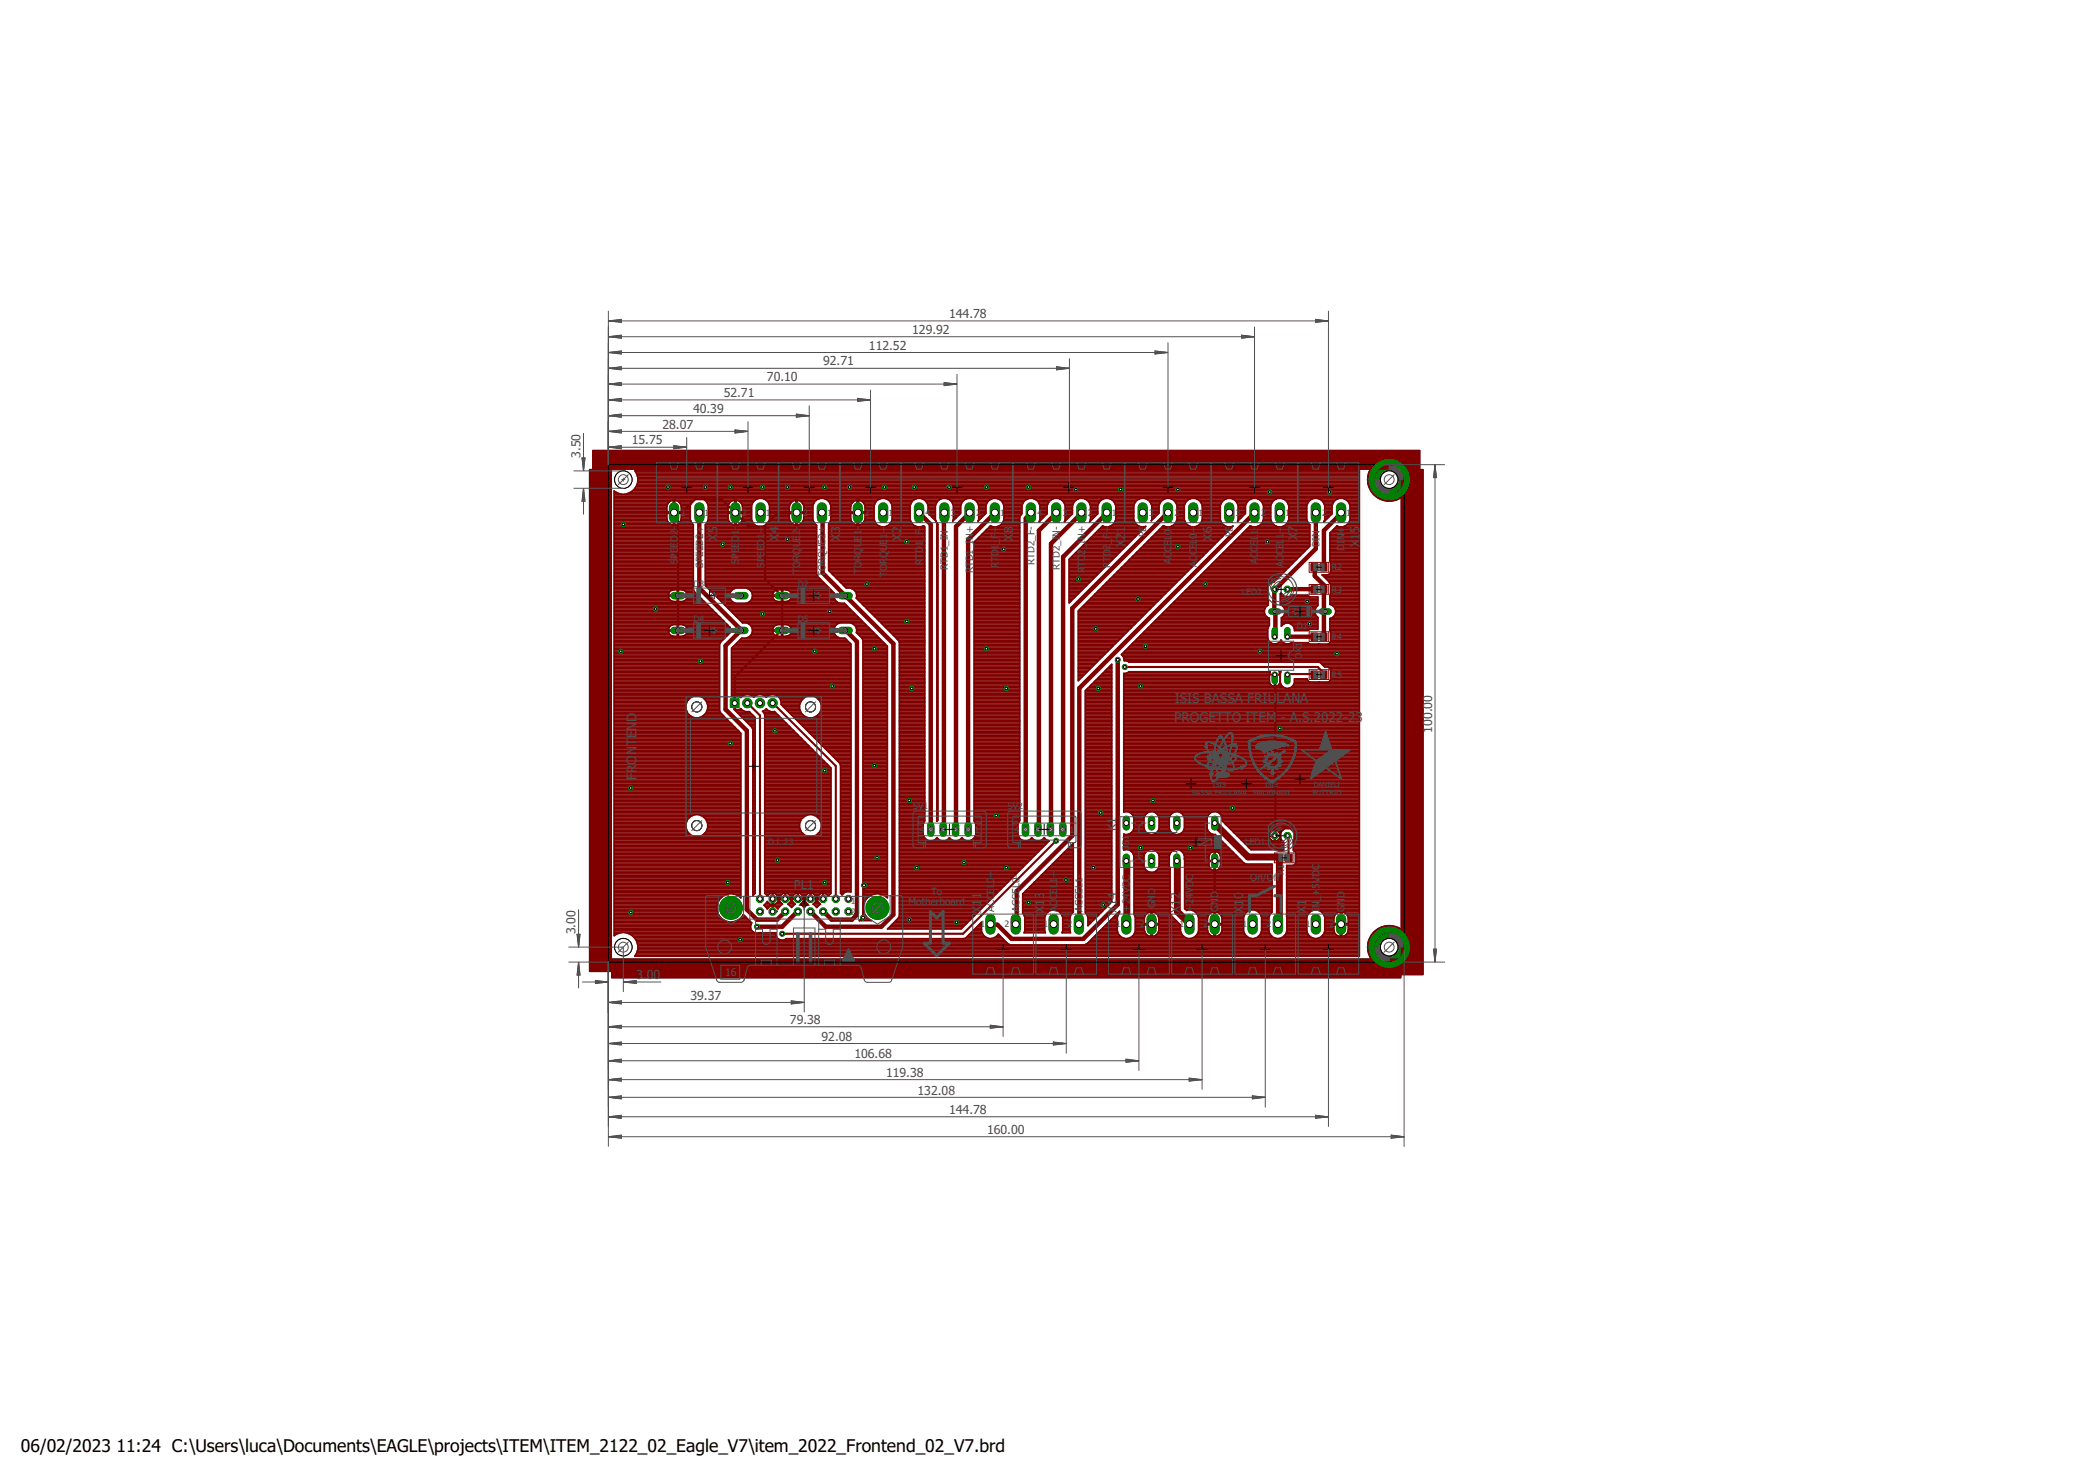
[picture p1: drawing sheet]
<svg xmlns="http://www.w3.org/2000/svg" width="420mm" height="297mm" viewBox="0 0 420 297" stroke-linecap="round" stroke-linejoin="round" font-family="sans-serif">
<defs><g id="words">
<g font-size="3.5">
<text x="4.2" y="291.8">06/02/2023</text>
<text x="23.4" y="291.8">11:24 C:\Users\luca\Documents\EAGLE\projects\ITEM\ITEM_2122_02_Eagle_V7\item_2022_Frontend_02_V7.brd</text>
</g>
<g font-size="2.7" fill="#505050">
<text x="236.2" y="141.3">ISIS BASSA FRIU</text>
<text x="256.6" y="141.3">LANA</text>
<text x="128" y="149.9" transform="rotate(-90 128 149.9)">T</text>
<text x="128" y="148.3" transform="rotate(-90 128 148.3)">E</text>
<text x="128" y="146.8" transform="rotate(-90 128 146.8)">N</text>
<text x="128" y="145" transform="rotate(-90 128 145)">D</text>
<text x="236" y="145.1">PROGETTO ITEM</text>
<text x="257.5" y="145.1">- A.S.2022-23</text>
<text x="128" y="155.3" transform="rotate(-90 128 155.3)">R</text>
<text x="128" y="153.7" transform="rotate(-90 128 153.7)">O</text>
<text x="128" y="151.7" transform="rotate(-90 128 151.7)">N</text>
<text x="128" y="156.7" transform="rotate(-90 128 156.7)">F</text>
</g>
<g font-size="2.5" fill="#505050">
<text x="190.8" y="63.9">144.78</text>
<text x="174.7" y="70.3">112.52</text>
<text x="183.4" y="67.1">129.92</text>
<text x="154.2" y="76.6">70.10</text>
<text x="165.5" y="73.4">92.71</text>
<text x="139.3" y="83">40.39</text>
<text x="145.5" y="79.8">52.71</text>
<text x="127" y="89.3">15.75</text>
<text x="133.2" y="86.1">28.07</text>
<text x="116.7" y="92" transform="rotate(-90 116.7 92)">3.50</text>
<text x="144.3" y="107.2" transform="rotate(-90 144.3 107.2)">5</text>
<text x="156.6" y="107.2" transform="rotate(-90 156.6 107.2)">4</text>
<text x="168.9" y="107.2" transform="rotate(-90 168.9 107.2)">3</text>
<text x="181.2" y="107.2" transform="rotate(-90 181.2 107.2)">2</text>
<text x="203.7" y="107.2" transform="rotate(-90 203.7 107.2)">8</text>
<text x="226.2" y="107.2" transform="rotate(-90 226.2 107.2)">1</text>
<text x="243.7" y="107.2" transform="rotate(-90 243.7 107.2)">6</text>
<text x="260.8" y="107.1" transform="rotate(-90 260.8 107.1)">7</text>
<text x="273.3" y="107.2" transform="rotate(-90 273.3 107.2)">5</text>
<text x="144.3" y="108.6" transform="rotate(-90 144.3 108.6)">X</text>
<text x="156.6" y="108.6" transform="rotate(-90 156.6 108.6)">X</text>
<text x="168.9" y="108.6" transform="rotate(-90 168.9 108.6)">X</text>
<text x="181.2" y="108.6" transform="rotate(-90 181.2 108.6)">X</text>
<text x="203.7" y="108.6" transform="rotate(-90 203.7 108.6)">X</text>
<text x="226.2" y="110" transform="rotate(-90 226.2 110)">X</text>
<text x="226.2" y="108.5" transform="rotate(-90 226.2 108.5)">2</text>
<text x="243.7" y="108.6" transform="rotate(-90 243.7 108.6)">X</text>
<text x="260.8" y="108.6" transform="rotate(-90 260.8 108.6)">X</text>
<text x="273.3" y="110" transform="rotate(-90 273.3 110)">X</text>
<text x="273.3" y="108.5" transform="rotate(-90 273.3 108.5)">1</text>
<text x="287.9" y="147.2" transform="rotate(-90 287.9 147.2)">100.00</text>
<text x="224.4" y="167" transform="rotate(-90 224.4 167)">K1</text>
<text x="159.6" y="178.6">PL1</text>
<text x="197.2" y="183.6" transform="rotate(-90 197.2 183.6)">X</text>
<text x="197.2" y="182.1" transform="rotate(-90 197.2 182.1)">1</text>
<text x="197.2" y="180.8" transform="rotate(-90 197.2 180.8)">1</text>
<text x="209.9" y="183.6" transform="rotate(-90 209.9 183.6)">X</text>
<text x="209.9" y="182.1" transform="rotate(-90 209.9 182.1)">1</text>
<text x="209.9" y="180.8" transform="rotate(-90 209.9 180.8)">3</text>
<text x="224.5" y="183.6" transform="rotate(-90 224.5 183.6)">X14</text>
<text x="237.2" y="183.6" transform="rotate(-90 237.2 183.6)">X12</text>
<text x="249.9" y="183.6" transform="rotate(-90 249.9 183.6)">X</text>
<text x="249.9" y="182.1" transform="rotate(-90 249.9 182.1)">1</text>
<text x="249.9" y="180.8" transform="rotate(-90 249.9 180.8)">0</text>
<text x="262.6" y="183.6" transform="rotate(-90 262.6 183.6)">X</text>
<text x="262.6" y="182.1" transform="rotate(-90 262.6 182.1)">1</text>
<text x="115.7" y="187.8" transform="rotate(-90 115.7 187.8)">3.00</text>
<text x="127.9" y="196.8">3.00</text>
<text x="138.8" y="200.9">39.37</text>
<text x="158.8" y="205.8">79.38</text>
<text x="165.2" y="209.1">92.08</text>
<text x="171.8" y="212.6">106.68</text>
<text x="178.1" y="216.4">119.38</text>
<text x="184.5" y="220">132.08</text>
<text x="190.8" y="223.9">144.78</text>
<text x="198.4" y="227.9">160.00</text>
</g>
<text font-size="2.1" fill="#505050" x="145.7" y="196.2">16</text>
<g font-size="2" fill="#505050">
<text x="136.3" y="107.6" transform="rotate(-90 136.3 107.6)">2</text>
<text x="136.3" y="106.5" transform="rotate(-90 136.3 106.5)">-</text>
<text x="148.5" y="107.6" transform="rotate(-90 148.5 107.6)">1</text>
<text x="148.5" y="106.5" transform="rotate(-90 148.5 106.5)">-</text>
<text x="153.7" y="107.2" transform="rotate(-90 153.7 107.2)">+</text>
<text x="160.9" y="107.6" transform="rotate(-90 160.9 107.6)">2</text>
<text x="160.9" y="106.5" transform="rotate(-90 160.9 106.5)">-</text>
<text x="173.2" y="107.6" transform="rotate(-90 173.2 107.6)">1</text>
<text x="173.2" y="106.5" transform="rotate(-90 173.2 106.5)">-</text>
<text x="178.3" y="107.2" transform="rotate(-90 178.3 107.2)">+</text>
<text x="185.5" y="107.6" transform="rotate(-90 185.5 107.6)">F</text>
<text x="185.5" y="106.5" transform="rotate(-90 185.5 106.5)">-</text>
<text x="200.7" y="107.2" transform="rotate(-90 200.7 107.2)">+</text>
<text x="223.3" y="107.2" transform="rotate(-90 223.3 107.2)">+</text>
<text x="230.4" y="108" transform="rotate(-90 230.4 108)">PE</text>
<text x="235.5" y="107.6" transform="rotate(-90 235.5 107.6)">0</text>
<text x="235.5" y="106.5" transform="rotate(-90 235.5 106.5)">-</text>
<text x="240.6" y="107.2" transform="rotate(-90 240.6 107.2)">+</text>
<text x="247.8" y="108" transform="rotate(-90 247.8 108)">PE</text>
<text x="252.9" y="107.6" transform="rotate(-90 252.9 107.6)">1</text>
<text x="252.9" y="106.5" transform="rotate(-90 252.9 106.5)">-</text>
<text x="258" y="107.2" transform="rotate(-90 258 107.2)">+</text>
<text x="270.3" y="107.3" transform="rotate(-90 270.3 107.3)">+</text>
<text x="136.3" y="113.4" transform="rotate(-90 136.3 113.4)">S</text>
<text x="136.3" y="112.3" transform="rotate(-90 136.3 112.3)">P</text>
<text x="136.3" y="111.2" transform="rotate(-90 136.3 111.2)">E</text>
<text x="136.3" y="110.1" transform="rotate(-90 136.3 110.1)">E</text>
<text x="136.3" y="108.9" transform="rotate(-90 136.3 108.9)">D</text>
<text x="148.5" y="113.4" transform="rotate(-90 148.5 113.4)">S</text>
<text x="148.5" y="112.3" transform="rotate(-90 148.5 112.3)">P</text>
<text x="148.5" y="111.2" transform="rotate(-90 148.5 111.2)">E</text>
<text x="148.5" y="110.1" transform="rotate(-90 148.5 110.1)">E</text>
<text x="148.5" y="108.9" transform="rotate(-90 148.5 108.9)">D</text>
<text x="153.7" y="113" transform="rotate(-90 153.7 113)">P</text>
<text x="153.7" y="111.9" transform="rotate(-90 153.7 111.9)">E</text>
<text x="153.7" y="110.8" transform="rotate(-90 153.7 110.8)">E</text>
<text x="153.7" y="109.7" transform="rotate(-90 153.7 109.7)">D</text>
<text x="153.7" y="108.3" transform="rotate(-90 153.7 108.3)">1</text>
<text x="160.9" y="112.7" transform="rotate(-90 160.9 112.7)">R</text>
<text x="160.9" y="111.4" transform="rotate(-90 160.9 111.4)">Q</text>
<text x="160.9" y="110" transform="rotate(-90 160.9 110)">U</text>
<text x="160.9" y="108.7" transform="rotate(-90 160.9 108.7)">E</text>
<text x="173.2" y="112.7" transform="rotate(-90 173.2 112.7)">R</text>
<text x="173.2" y="111.4" transform="rotate(-90 173.2 111.4)">Q</text>
<text x="173.2" y="110" transform="rotate(-90 173.2 110)">U</text>
<text x="173.2" y="108.7" transform="rotate(-90 173.2 108.7)">E</text>
<text x="178.3" y="113.4" transform="rotate(-90 178.3 113.4)">R</text>
<text x="178.3" y="112.2" transform="rotate(-90 178.3 112.2)">Q</text>
<text x="178.3" y="110.7" transform="rotate(-90 178.3 110.7)">U</text>
<text x="178.3" y="109.4" transform="rotate(-90 178.3 109.4)">E</text>
<text x="178.3" y="108.3" transform="rotate(-90 178.3 108.3)">1</text>
<text x="185.5" y="113.5" transform="rotate(-90 185.5 113.5)">R</text>
<text x="185.5" y="112.3" transform="rotate(-90 185.5 112.3)">T</text>
<text x="185.5" y="111.1" transform="rotate(-90 185.5 111.1)">D</text>
<text x="185.5" y="109.8" transform="rotate(-90 185.5 109.8)">1</text>
<text x="185.5" y="108.7" transform="rotate(-90 185.5 108.7)">_</text>
<text x="200.7" y="113" transform="rotate(-90 200.7 113)">T</text>
<text x="200.7" y="111.8" transform="rotate(-90 200.7 111.8)">D</text>
<text x="200.7" y="110.5" transform="rotate(-90 200.7 110.5)">1</text>
<text x="200.7" y="109.4" transform="rotate(-90 200.7 109.4)">_</text>
<text x="200.7" y="108.3" transform="rotate(-90 200.7 108.3)">F</text>
<text x="208" y="113.5" transform="rotate(-90 208 113.5)">RTD2_F-</text>
<text x="218.1" y="112.8" transform="rotate(-90 218.1 112.8)">D</text>
<text x="218.1" y="111.5" transform="rotate(-90 218.1 111.5)">2</text>
<text x="218.1" y="110.4" transform="rotate(-90 218.1 110.4)">_</text>
<text x="218.1" y="109.3" transform="rotate(-90 218.1 109.3)">IN+</text>
<text x="223.3" y="111.8" transform="rotate(-90 223.3 111.8)">D</text>
<text x="223.3" y="110.5" transform="rotate(-90 223.3 110.5)">2</text>
<text x="223.3" y="109.4" transform="rotate(-90 223.3 109.4)">_</text>
<text x="223.3" y="108.3" transform="rotate(-90 223.3 108.3)">F</text>
<text x="235.5" y="113.3" transform="rotate(-90 235.5 113.3)">A</text>
<text x="235.5" y="112.1" transform="rotate(-90 235.5 112.1)">C</text>
<text x="235.5" y="110.9" transform="rotate(-90 235.5 110.9)">C</text>
<text x="235.5" y="109.7" transform="rotate(-90 235.5 109.7)">E</text>
<text x="235.5" y="108.6" transform="rotate(-90 235.5 108.6)">L</text>
<text x="240.6" y="111.6" transform="rotate(-90 240.6 111.6)">C</text>
<text x="240.6" y="110.4" transform="rotate(-90 240.6 110.4)">E</text>
<text x="240.6" y="109.3" transform="rotate(-90 240.6 109.3)">L</text>
<text x="240.6" y="108.3" transform="rotate(-90 240.6 108.3)">0</text>
<text x="252.9" y="113.3" transform="rotate(-90 252.9 113.3)">A</text>
<text x="252.9" y="112.1" transform="rotate(-90 252.9 112.1)">C</text>
<text x="252.9" y="110.9" transform="rotate(-90 252.9 110.9)">C</text>
<text x="252.9" y="109.7" transform="rotate(-90 252.9 109.7)">E</text>
<text x="252.9" y="108.6" transform="rotate(-90 252.9 108.6)">L</text>
<text x="258" y="112.8" transform="rotate(-90 258 112.8)">C</text>
<text x="258" y="111.6" transform="rotate(-90 258 111.6)">C</text>
<text x="258" y="110.4" transform="rotate(-90 258 110.4)">E</text>
<text x="258" y="109.3" transform="rotate(-90 258 109.3)">L</text>
<text x="258" y="108.3" transform="rotate(-90 258 108.3)">1</text>
<text x="265.2" y="110" transform="rotate(-90 265.2 110)">DIN-</text>
<text x="270.3" y="110.7" transform="rotate(-90 270.3 110.7)">D</text>
<text x="270.3" y="109.4" transform="rotate(-90 270.3 109.4)">I</text>
<text x="270.3" y="108.6" transform="rotate(-90 270.3 108.6)">N</text>
<text x="141.4" y="114.1" transform="rotate(-90 141.4 114.1)">SPEED2+</text>
<text x="153.7" y="114.1" transform="rotate(-90 153.7 114.1)">S</text>
<text x="160.9" y="115.3" transform="rotate(-90 160.9 115.3)">T</text>
<text x="160.9" y="114.1" transform="rotate(-90 160.9 114.1)">O</text>
<text x="165.9" y="116" transform="rotate(-90 165.9 116)">TORQUE2+</text>
<text x="173.2" y="115.3" transform="rotate(-90 173.2 115.3)">T</text>
<text x="173.2" y="114.1" transform="rotate(-90 173.2 114.1)">O</text>
<text x="178.3" y="116" transform="rotate(-90 178.3 116)">T</text>
<text x="178.3" y="114.8" transform="rotate(-90 178.3 114.8)">O</text>
<text x="190.6" y="114.5" transform="rotate(-90 190.6 114.5)">RTD1_IN-</text>
<text x="195.7" y="115.3" transform="rotate(-90 195.7 115.3)">RTD1_IN+</text>
<text x="200.7" y="114.2" transform="rotate(-90 200.7 114.2)">R</text>
<text x="213" y="114.5" transform="rotate(-90 213 114.5)">RTD2_IN-</text>
<text x="218.1" y="115.3" transform="rotate(-90 218.1 115.3)">R</text>
<text x="218.1" y="114" transform="rotate(-90 218.1 114)">T</text>
<text x="223.3" y="114.2" transform="rotate(-90 223.3 114.2)">RT</text>
<text x="240.6" y="114.1" transform="rotate(-90 240.6 114.1)">AC</text>
<text x="258" y="114.1" transform="rotate(-90 258 114.1)">A</text>
<text x="187.2" y="179.8">To</text>
<text x="199.8" y="179.6" transform="rotate(-90 199.8 179.6)">E</text>
<text x="199.8" y="178.5" transform="rotate(-90 199.8 178.5)">L</text>
<text x="199.8" y="177.5" transform="rotate(-90 199.8 177.5)">0</text>
<text x="199.8" y="176.4" transform="rotate(-90 199.8 176.4)">+</text>
<text x="212.5" y="179.6" transform="rotate(-90 212.5 179.6)">E</text>
<text x="212.5" y="178.5" transform="rotate(-90 212.5 178.5)">L</text>
<text x="212.5" y="177.5" transform="rotate(-90 212.5 177.5)">1</text>
<text x="212.5" y="176.4" transform="rotate(-90 212.5 176.4)">+</text>
<text x="232.2" y="179.9" transform="rotate(-90 232.2 179.9)">D</text>
<text x="239.8" y="179.5" transform="rotate(-90 239.8 179.5)">V</text>
<text x="239.8" y="178.3" transform="rotate(-90 239.8 178.3)">D</text>
<text x="239.8" y="177" transform="rotate(-90 239.8 177)">C</text>
<text x="251.4" y="177">On/O</text>
<text x="256.1" y="177">ff</text>
<text x="265.2" y="178.6" transform="rotate(-90 265.2 178.6)">5</text>
<text x="265.2" y="177.5" transform="rotate(-90 265.2 177.5)">V</text>
<text x="265.2" y="176.3" transform="rotate(-90 265.2 176.3)">D</text>
<text x="265.2" y="174.9" transform="rotate(-90 265.2 174.9)">C</text>
<text x="182.7" y="181.9">Motherboard</text>
<text x="199.8" y="183.2" transform="rotate(-90 199.8 183.2)">ACC</text>
<text x="204.9" y="183.2" transform="rotate(-90 204.9 183.2)">ACCEL0-</text>
<text x="212.5" y="183.2" transform="rotate(-90 212.5 183.2)">A</text>
<text x="212.5" y="182" transform="rotate(-90 212.5 182)">C</text>
<text x="212.5" y="180.8" transform="rotate(-90 212.5 180.8)">C</text>
<text x="217.6" y="183.2" transform="rotate(-90 217.6 183.2)">ACCEL1-</text>
<text x="227.1" y="183.2" transform="rotate(-90 227.1 183.2)">+24VDC</text>
<text x="232.2" y="182.6" transform="rotate(-90 232.2 182.6)">G</text>
<text x="232.2" y="181.2" transform="rotate(-90 232.2 181.2)">N</text>
<text x="239.8" y="183.2" transform="rotate(-90 239.8 183.2)">+</text>
<text x="239.8" y="181.7" transform="rotate(-90 239.8 181.7)">2</text>
<text x="239.8" y="180.6" transform="rotate(-90 239.8 180.6)">4</text>
<text x="244.9" y="183.2" transform="rotate(-90 244.9 183.2)">G</text>
<text x="244.9" y="181.9" transform="rotate(-90 244.9 181.9)">N</text>
<text x="244.9" y="180.5" transform="rotate(-90 244.9 180.5)">D</text>
<text x="265.2" y="183.2" transform="rotate(-90 265.2 183.2)">I</text>
<text x="265.2" y="182.5" transform="rotate(-90 265.2 182.5)">N</text>
<text x="265.2" y="181.1" transform="rotate(-90 265.2 181.1)">_</text>
<text x="265.2" y="180" transform="rotate(-90 265.2 180)">+</text>
<text x="270.3" y="183.2" transform="rotate(-90 270.3 183.2)">G</text>
<text x="270.3" y="181.9" transform="rotate(-90 270.3 181.9)">N</text>
<text x="270.3" y="180.5" transform="rotate(-90 270.3 180.5)">D</text>
</g>
<g font-size="1.8" fill="#505050">
<text x="136.8" y="103.7">2</text>
<text x="141.6" y="103.7">1</text>
<text x="149.1" y="103.7">2</text>
<text x="154" y="103.7">1</text>
<text x="161.5" y="103.7">2</text>
<text x="166.3" y="103.7">1</text>
<text x="173.8" y="103.7">2</text>
<text x="178.6" y="103.7">1</text>
<text x="186.1" y="103.7">4</text>
<text x="191.2" y="103.7">3</text>
<text x="196.2" y="103.7">2</text>
<text x="201.1" y="103.7">1</text>
<text x="208.6" y="103.7">4</text>
<text x="213.6" y="103.7">3</text>
<text x="218.7" y="103.7">2</text>
<text x="223.5" y="103.7">1</text>
<text x="231" y="103.7">3</text>
<text x="236.1" y="103.7">2</text>
<text x="240.9" y="103.7">1</text>
<text x="248.4" y="103.7">3</text>
<text x="253.5" y="103.7">2</text>
<text x="258.3" y="103.7">1</text>
<text x="265.8" y="103.7">2</text>
<text x="270.7" y="103.7">1</text>
<text x="139.4" y="117.9">D</text>
<text x="140.6" y="117.9">3</text>
<text x="160.4" y="117.9">D2</text>
<text x="249.7" y="119.6">LED2</text>
<text x="267.7" y="114.6">R2</text>
<text x="267.7" y="119.1">R3</text>
<text x="139.4" y="124.9">D4</text>
<text x="160.4" y="124.9">D5</text>
<text x="260.7" y="126.3">D1</text>
<text x="261.7" y="131.1" transform="rotate(-90 261.7 131.1)">K</text>
<text x="261.7" y="130.1" transform="rotate(-90 261.7 130.1)">1</text>
<text x="267.7" y="128.6">R4</text>
<text x="261.7" y="132.4" transform="rotate(-90 261.7 132.4)">O</text>
<text x="267.7" y="136.2">R5</text>
<text x="183.6" y="162.5">SV1</text>
<text x="184.9" y="167.3">4</text>
<text x="195.9" y="167.3">1</text>
<text x="202.6" y="162.5">SV2</text>
<text x="203.9" y="167.3">4</text>
<text x="215" y="167.3">1</text>
<text x="154.5" y="169.9">D.L.23</text>
<text x="226.9" y="170.8" transform="rotate(-90 226.9 170.8)">3</text>
<text x="226.9" y="169.8" transform="rotate(-90 226.9 169.8)">5</text>
<text x="226.9" y="168.8" transform="rotate(-90 226.9 168.8)">1</text>
<text x="250.3" y="169.8">LED1</text>
<text x="258.2" y="175.8" transform="rotate(-90 258.2 175.8)">R1</text>
<text x="171" y="181.8">1</text>
<text x="171.1" y="183.8">2</text>
<text x="197.1" y="186.4">1</text>
<text x="201.9" y="186.4">2</text>
<text x="209.8" y="186.4">1</text>
<text x="214.6" y="186.4">2</text>
<text x="224.4" y="186.4">1</text>
<text x="229.2" y="186.4">2</text>
<text x="237.1" y="186.4">1</text>
<text x="241.9" y="186.4">2</text>
<text x="249.8" y="186.4">1</text>
<text x="254.6" y="186.4">2</text>
<text x="262.5" y="186.4">1</text>
<text x="267.3" y="186.4">2</text>
</g>
<g font-size="1.4" fill="#505050">
<text x="239.7" y="159.7">BASSA FRIULANA</text>
<text x="243.8" y="158.2">ISIS</text>
<text x="251.9" y="159.7">MALIGNANI</text>
<text x="254.3" y="158.2">ISIS</text>
<text x="263.8" y="159.7">BUTTRIO</text>
<text x="264.1" y="158.2">DANIELI</text>
</g>
</g></defs>
<g fill="#000080" stroke="#000080" stroke-width=".2">
<path d="M119.1 90.5h166.4v3.8h-166.4z"/>
<path d="M281.7 94.3h4.4v101.6h-4.4z"/>
<path d="M122.9 192.7h158.7v3.8h-158.7z"/>
<path d="M118.5 94.3h4.4v101h-4.4z"/>
</g>
<g fill="#000080" stroke="#000080" stroke-width=".2">
<path d="M276.1 93.4a4.4 4.4 0 0 1 6.9 .7 4.4 4.4 0 0 1-2.5 6.5 4.4 4.4 0 0 1-5.6-4.2h1.4a2.98 2.98 0 0 1 4.3-2.7 2.98 2.98 0 0 1 .4 5 2.98 2.98 0 0 1-4.7-1.9v-.4h-1.4a4.4 4.4 0 0 1 1.2-3z" fill-rule="evenodd"/>
<path d="M276.1 187.4a4.4 4.4 0 0 1 6.9 .7 4.4 4.4 0 0 1-2.5 6.5 4.4 4.4 0 0 1-5.6-4.2h1.4a2.98 2.98 0 0 1 4.3-2.8 2.98 2.98 0 0 1 .4 5.1 2.98 2.98 0 0 1-4.7-1.9v-.4h-1.4a4.3 4.3 0 0 1 1.2-3z" fill-rule="evenodd"/>
<circle cx="176.4" cy="182.5" r="2.29"/>
<circle cx="146.9" cy="182.5" r="2.29"/>
</g>
<g fill="#800000" stroke="#800000" stroke-width=".2">
<path d="M258.5 171.7h1.3v1.4h-1.3z"/>
<path d="M256.6 171.7h1.3v1.4h-1.3z"/>
<path d="M263.5 113.3h1.4v1.4h-1.4z"/>
<path d="M265.5 113.3h1.3v1.4h-1.3z"/>
<path d="M263.5 117.7h1.4v1.5h-1.4z"/>
<path d="M265.5 117.7h1.3v1.5h-1.3z"/>
<path d="M265.5 127.2h1.3v1.5h-1.3z"/>
<path d="M263.5 127.2h1.4v1.5h-1.4z"/>
<path d="M265.5 134.9h1.3v1.4h-1.3z"/>
<path d="M263.5 134.9h1.4v1.4h-1.4z"/>
</g>
<g fill="none" stroke="#800000" stroke-width=".42">
<path d="M153.7 105.7l.1 .1v10.6l3.4 3.3v7h-.2l-9.3 9.4v5.2M160.1 103v.2h-3.9l-2.6 2.6h-3.1l-5.4-5.5h-5.3l-2.7 2.7h-1.6h.8v23.7M226.1 134h38.8l1 1.1v.4l.2 .1M256.3 135.6l.1 .1v32.3h-.1M258.8 135.6v-.1h5.3l.1 .1M150.2 141.3l2.6 2.5v36.9M155.3 141.3l12.7 12.6v26.8M173.7 177.9v3.5l-.2 .2v2.8M212.3 169l-18.7 18.7h-36.4M244.2 173v12.7M258.8 168h.1M258.8 168l.2 .2 .1 4.2"/>
<path d="M157.9 180.6v.1M162.9 180.6v.1M165.5 180.7l-.1-.1h-4.9l-.1 .1-.1-.1h-4.9l-.1 .1 .1 .1v2.4h-.1"/>
</g>
<g fill="none" stroke="#800000" stroke-width=".32">
<path d="M123.5 98.7a2.94 2.94 0 0 0 3.9-.2 2.94 2.94 0 0 0 .2-3.9h145.7v97.6h-145.7a2.94 2.94 0 0 0-.2-3.9 2.94 2.94 0 0 0-3.9-.2zM123.5 99.7h149.8M123.5 99.5h149.8M123.5 99.2h1M123.5 98.9h.3M126.1 99.2h147.2M126.8 98.9h146.5M127.2 98.6h146.1M127.4 98.4h145.9M127.7 98.1h145.6M127.8 94.8h145.5M127.8 97.8h145.5"/>
<path d="M127.9 95.1h145.4M128 97.5h145.3M128 95.4h145.3M128.1 97.3h145.2M128.1 95.6h145.2M128.2 97h145.1M128.2 95.9h145.1M128.2 96.7h145.1M128.2 96.5h145.1M128.2 96.2h145.1M123.5 118.6h11.8M123.5 119.9h10.9"/>
<path d="M123.5 119.7h12.7M123.5 119.4h10.9M123.5 119.1h11M123.5 118.8h11.2M123.5 118.3h15.9M123.5 118h15.9M123.5 117.8h15.9M123.5 117.5h15.9M123.5 117.2h15.9M123.5 116.9h15.9M123.5 116.6h15.9M123.5 116.4h15.9"/>
<path d="M123.5 116.1h15.9M123.5 115.8h15.9M123.5 115.6h15.9M123.5 115.3h15.9M123.5 115h15.9M123.5 114.7h15.9M123.5 114.5h15.9M123.5 114.2h15.9M123.5 113.9h15.9M123.5 113.6h15.9M123.5 113.4h15.9M123.5 113.1h15.9"/>
<path d="M123.5 112.8h15.9M123.5 112.6h15.9M123.5 112.3h15.9M123.5 112h15.9M123.5 111.7h15.9M123.5 111.5h15.9M123.5 111.2h15.9M123.5 110.9h15.9M123.5 110.7h15.9M123.5 110.4h15.9M123.5 110.1h15.9M123.5 109.8h15.9"/>
<path d="M123.5 109.6h15.9M123.5 109.3h15.9M123.5 109h15.9M123.5 108.7h15.9M123.5 108.5h15.9M123.5 108.2h15.9M123.5 107.9h15.9M123.5 107.7h15.9M123.5 107.4h15.9M123.5 107.1h15.9M123.5 106.8h15.9M123.5 106.6h15.9"/>
<path d="M123.5 106.3h15.9M123.5 106h15.9M123.5 105.7h15.9M123.5 105.5h11.6M123.5 105.2h11.1M123.5 104.9h10.8M123.5 104.6h10.7M123.5 104.4h10.6M123.5 104.1h10.5M123.5 103.8h10.5M123.5 103.5h10.5M123.5 103.3h10.5"/>
<path d="M123.5 103h11.9M123.5 102.7h10.5M123.5 102.5h10.5M123.5 102.2h10.5M123.5 101.9h10.5M123.5 101.6h10.6M123.5 101.4h10.7M123.5 101.1h10.8M123.5 100.8h11.1M123.5 100.5h11.7M123.5 100.3h16.5M123.5 100h149.8"/>
<path d="M134.1 101.6a1.43 1.43 0 0 1 1.3-1.1v5a1.45 1.45 0 0 1-1.4-1.3v-1h3l-.1 1.4M134.1 101.6l-.1 1.3h3l-.1-1.3M134.5 119.1l-.2 .5h3.9l-.2-.5M134.7 118.8l.7-.2h1.9l.5 .2M134.7 118.8l-.2 .3M135.4 105.5h.3M135.4 105.2h.3M135.4 104.9h.3M135.4 104.6h.3M135.4 104.4h.3M135.4 104.1h.3M135.4 103.8h.3"/>
<path d="M135.4 103.5h.3M135.4 103.3h.3M135.4 102.7h.3M135.4 102.5h.3M135.4 102.2h.3M135.4 101.9h.3M135.4 101.6h.3M135.4 101.4h.3M135.4 101.1h.3M135.4 100.8h.3M135.4 100.5h.3M135.7 103h3.1"/>
<path d="M135.8 100.5h3.6M135.9 105.5h3.5M136.2 118.6v2.3h-1l-.6-.4M136.2 119.9h.2M136.2 119.4h.2M136.2 119.1h.2M136.2 118.8h.2M136.4 118.6v2.3h.9l.6-.4M136.4 119.7h3.9M136.4 100.8h2.8M136.4 105.2h2.7M136.7 101.1h2.3"/>
<path d="M136.7 104.9h2.3M136.8 101.4h2.1M136.8 104.6h2.1M136.9 104.6l-.4 .6M136.9 101.6a1.43 1.43 0 0 0-1.2-1.1v5l.8-.3M136.9 104.4h1.9M136.9 101.6h1.9M137 104.1h1.8M137 103.8h1.8M137 103.5h1.8M137 103.3h1.8M137 102.7h1.8"/>
<path d="M137 102.5h1.8M137 102.2h1.8M137 101.9h1.8M137.2 118.6h2.2M137.8 118.8l.2 .3M137.8 118.8h1.8M138 119.1h1.8M138.2 119.4h1.9M138.2 119.9h2.4M138.8 101.6a1.84 1.84 0 0 1 1.8-1.5 1.84 1.84 0 0 1 1.8 1.5M138.8 101.6v2.8l.2 .7 .4 .3M139.4 105.4v13l.2 .5 7.2 7.2-.1 .9"/>
<path d="M141.2 100.3h11.1M141.7 100.5h5.8M141.8 105.4v12.3l7.5 7.5a1.58 1.58 0 0 1 1.7 .6 1.58 1.58 0 0 1 0 1.8M141.8 117.5h24.2M141.8 117.2h23.9M141.8 116.9h23.6M141.8 116.6h23.4M141.8 116.4h23.1M141.8 116.1h22.8M141.8 115.8h22.6M141.8 115.6h22.4M141.8 115.3h22.4"/>
<path d="M141.8 115h22.4M141.8 114.7h22.4M141.8 114.5h22.4M141.8 114.2h22.4M141.8 113.9h22.4M141.8 113.6h22.4M141.8 113.4h22.4M141.8 113.1h22.4M141.8 112.8h22.4M141.8 112.6h22.4M141.8 112.3h22.4M141.8 112h22.4"/>
<path d="M141.8 111.7h22.4M141.8 111.5h22.4M141.8 111.2h22.4M141.8 110.9h22.4M141.8 110.7h22.4M141.8 110.4h22.4M141.8 110.1h22.4M141.8 109.8h22.4M141.8 109.6h22.4M141.8 109.3h22.4M141.8 109h22.4M141.8 108.7h22.4"/>
<path d="M141.8 108.5h22.4M141.8 108.2h22.4M141.8 107.9h22.4M141.8 107.7h22.4M141.8 107.4h22.4M141.8 107.1h22.4M141.8 106.8h22.4M141.8 106.6h22.4M141.8 106.3h22.4M141.8 106h22.4M141.8 105.7h10.4M141.8 105.5h5.6"/>
<path d="M141.8 117.8h24.5M142 100.8h4.9M142 105.2h4.9M142.1 118h24.4M142.2 101.1h4.5M142.2 104.9h4.4M142.3 101.4h4.2M142.3 104.6h4.2M142.4 101.6v2.8l-.6 1M142.4 118.3h5.3M142.4 104.4h4M142.4 104.1h4"/>
<path d="M142.4 103.8h4M142.4 103.5h4M142.4 103.3h4M142.4 103h5.3M142.4 102.7h4M142.4 102.5h4M142.4 102.2h4M142.4 101.9h4M142.4 101.6h4M142.7 118.6h4.5M142.9 118.8h4M143.2 119.1h3.6"/>
<path d="M143.5 119.4h3.2M143.7 119.7h3M144 119.9h2.7M146.4 101.6v1.3h2.9l-.1-1.3M146.5 104.6l-.1-1.4h2.9a2.04 2.04 0 0 1-.5 2M146.9 118.9l.4-.5 .6-.2h2.1a1.55 1.55 0 0 1 1.3 1.5 1.55 1.55 0 0 1-1.3 1.5h-2.1a1.56 1.56 0 0 1-1-2.3zM147.5 100.6l.2-.1v5l-.8-.3-.4-.6M147.5 100.6l-.6 .3-.5 .7M147.7 105.5h.3M147.7 105.2h.3M147.7 104.9h.3M147.7 104.6h.3"/>
<path d="M147.7 104.4h.3M147.7 104.1h.3M147.7 103.8h.3M147.7 103.5h.3M147.7 103.3h.3M147.7 102.7h.3M147.7 102.5h.3M147.7 102.2h.3M147.7 101.9h.3M147.7 101.6h.3M147.7 101.4h.3M147.7 101.1h.3"/>
<path d="M147.7 100.8h.3M147.7 100.5h.3M148 103h3.1M148.1 100.5h3.7M148.3 105.5h3.4M148.7 100.8h2.8M148.8 105.2h2.7M149 101.1h2.3M149 104.9h2.3M149.1 101.4h2.1M149.2 104.6h2M149.2 101.6a1.43 1.43 0 0 0-1.2-1.1v5l.8-.3"/>
<path d="M149.2 104.4h1.9M149.2 101.6h1.9M149.3 104.1h1.8M149.3 103.8h1.8M149.3 103.5h1.8M149.3 103.3h1.8M149.3 102.7h1.8M149.3 102.5h1.8M149.3 102.2h1.8M149.3 101.9h1.8M150.3 118.3h16.5M150.7 118.6h5.6"/>
<path d="M151 118.8h4.7M151.1 101.6v2.8a1.85 1.85 0 0 0 1.8 1.5 1.85 1.85 0 0 0 1.8-1.5v-2.8M151.1 101.6a1.84 1.84 0 0 1 1.8-1.5 1.84 1.84 0 0 1 1.8 1.5M151.1 119.1h4.3M151.2 119.4h4.1M151.3 119.9h4M151.3 119.7h5.8M153.5 100.3h11.1M153.6 105.7h10.6M154 100.5h5.9M154.1 105.5h5.6M154.3 100.8h5"/>
<path d="M154.3 105.2h4.9M154.5 101.1h4.5M154.5 104.9h4.5M154.6 101.4h4.2M154.6 104.6h4.2M154.7 104.4h4M154.7 104.1h4M154.7 103.8h4M154.7 103.5h4M154.7 103.3h4M154.7 103h5.3M154.7 102.7h4"/>
<path d="M154.7 102.5h4M154.7 102.2h4M154.7 101.9h4M154.7 101.6h4M155.5 119.1l-.2 .5h3.9l-.2-.5M155.7 118.8l.7-.2h1.9l.4 .2M155.7 118.8l-.2 .3M157.1 118.6v2.3h-.7a1.16 1.16 0 0 1-1.1-1.1h3.9l-.3 .7M157.1 119.9h.2M157.1 119.4h.2M157.1 119.1h.2M157.1 118.8h.2"/>
<path d="M157.3 118.6v2.3h1l.6-.4M157.3 119.7h10.3M158.2 118.6h8.9M158.7 101.6v1.3h2.9v-1.3M158.7 101.6a1.43 1.43 0 0 1 1.3-1.1v5l-.8-.3M158.7 118.8l.3 .3M158.7 118.8h8.7M158.8 104.6l-.1-1.4h2.9l-.1 1.4M158.8 104.6l.4 .6M159 119.1h8.6M159.1 119.4h8.5M159.1 119.9h8.5"/>
<path d="M160 105.5h.3M160 105.2h.3M160 104.9h.3M160 104.6h.3M160 104.4h.3M160 104.1h.3M160 103.8h.3M160 103.5h.3M160 103.3h.3M160 102.7h.3M160 102.5h.3M160 102.2h.3"/>
<path d="M160 101.9h.3M160 101.6h.3M160 101.4h.3M160 101.1h.3M160 100.8h.3M160 100.5h.3M160.3 103h3.1M160.4 100.5h3.7M160.6 105.5h3.4M161 100.8h2.8M161.1 105.2h2.7M161.3 101.1h2.3"/>
<path d="M161.3 104.9h2.3M161.5 101.4h2M161.5 104.6l-.4 .6M161.5 104.6h2M161.6 101.6a1.49 1.49 0 0 0-1.3-1.1v5l.8-.3M161.6 104.4h1.8M161.6 101.6h1.8M161.6 104.1h1.8M161.6 103.8h1.8M161.6 103.5h1.8M161.6 103.3h1.8M161.6 102.7h1.8"/>
<path d="M161.6 102.5h1.8M161.6 102.2h1.8M161.6 101.9h1.8M163.4 101.6a1.84 1.84 0 0 1 1.8-1.5 1.84 1.84 0 0 1 1.8 1.5M163.4 101.6v2.8l.3 .7 .5 .5v9.8l.2 .4M164.4 115.8l3.3 3.4a1.49 1.49 0 0 0 .6 1.8M165.8 100.3h11.1M166.3 100.5h5.9M166.6 114.5h19.3M166.6 114.2h19.3M166.6 113.9h19.3M166.6 113.6h19.3"/>
<path d="M166.6 113.4h19.3M166.6 113.1h19.3M166.6 112.8h19.3M166.6 112.6h19.3M166.6 112.3h19.3M166.6 112h19.3M166.6 111.7h19.3M166.6 111.5h19.3M166.6 111.2h19.3M166.6 110.9h19.3M166.6 110.7h19.3M166.6 110.4h19.3"/>
<path d="M166.6 110.1h19.3M166.6 109.8h19.3M166.6 109.6h19.3M166.6 109.3h19.3M166.6 109h19.3M166.6 108.7h19.3M166.6 108.5h19.3M166.6 108.2h19.3M166.6 107.9h19.3M166.6 107.7h19.3M166.6 107.4h19.3M166.6 107.1h19.3"/>
<path d="M166.6 106.8h19.3M166.6 106.6h19.3M166.6 106.3h19.3M166.6 106h19.3M166.6 105.7h10.2M166.6 105.5h5.4M166.6 100.8h5M166.7 114.7h19.2M166.7 105.2h4.8M166.8 101.1h4.5M166.8 104.9h4.5M166.9 101.4h4.2"/>
<path d="M166.9 115h19M166.9 104.6h4.2M167 101.6v2.8l-.4 .9v9.3l3.5 3.6a1.58 1.58 0 0 1 1.7 .4 1.58 1.58 0 0 1 .3 1.6M167 104.4h4M167 104.1h4M167 103.8h4M167 103.5h4M167 103.3h4M167 103h5.3M167 102.7h4M167 102.5h4M167 102.2h4"/>
<path d="M167 101.9h4M167 101.6h4M167.2 115.3h18.7M167.5 115.6h18.4M167.8 115.8h18.1M168 116.1h17.9M168.3 116.4h17.6M168.6 116.6h17.3M168.8 116.9h17.1M169.1 117.2h16.8M169.4 117.5h16.5M169.7 117.8h16.2"/>
<path d="M169.9 118h16M171 101.6v1.3h2.9v-1.3M171 101.6a1.43 1.43 0 0 1 1.3-1.1v5l-.8-.3M171.1 104.6l-.1-1.4h2.9l-.1 1.4M171.1 104.6l.4 .6M171.2 118.3h14.7M171.7 118.6h14.2M172 118.8h13.9M172.1 119.1h13.8M172.2 119.4h13.7M172.2 119.9h13.7M172.2 119.7h13.7"/>
<path d="M172.3 105.5h.3M172.3 105.2h.3M172.3 104.9h.3M172.3 104.6h.3M172.3 104.4h.3M172.3 104.1h.3M172.3 103.8h.3M172.3 103.5h.3M172.3 103.3h.3M172.3 102.7h.3M172.3 102.5h.3M172.3 102.2h.3"/>
<path d="M172.3 101.9h.3M172.3 101.6h.3M172.3 101.4h.3M172.3 101.1h.3M172.3 100.8h.3M172.3 100.5h.3M172.6 103h3.1M172.7 100.5h3.7M172.9 105.5h3.5M173.3 100.8h2.8M173.4 105.2h2.7M173.6 101.1h2.3"/>
<path d="M173.6 104.9h2.3M173.8 101.4h2M173.8 104.6l-.4 .6M173.8 104.6h2M173.9 101.6a1.49 1.49 0 0 0-1.3-1.1v5l.8-.3M173.9 104.4h1.8M173.9 101.6h1.8M173.9 104.1h1.8M173.9 103.8h1.8M173.9 103.5h1.8M173.9 103.3h1.8M173.9 102.7h1.8"/>
<path d="M173.9 102.5h1.8M173.9 102.2h1.8M173.9 101.9h1.8M175.7 101.6v2.8a1.85 1.85 0 0 0 1.8 1.5 1.85 1.85 0 0 0 1.8-1.5v-2.8M175.7 101.6a1.84 1.84 0 0 1 1.8-1.5 1.84 1.84 0 0 1 1.8 1.5M178.2 100.3h5.9M178.2 105.7h5.9M178.7 100.5h4.9M178.7 105.5h4.9M178.9 100.8h4.5M179 105.2h4.3M179.1 101.1h4.1"/>
<path d="M179.2 104.9h4M179.2 101.4h3.9M179.3 104.6h3.7M179.3 104.4h3.7M179.3 104.1h3.7M179.3 103.8h3.7M179.3 103.5h3.7M179.3 103.3h3.7M179.3 103h3.7M179.3 102.7h3.7M179.3 102.5h3.7M179.3 102.2h3.7"/>
<path d="M179.3 101.9h3.7M179.3 101.6h3.7M183 101.6v2.8a1.83 1.83 0 0 0 2.7 1.3l.2 .2v59.1M183 101.6a1.84 1.84 0 0 1 1.8-1.5 1.84 1.84 0 0 1 1.8 1.5M185.4 100.3h3.8M185.5 105.7h.2M185.9 100.5h2.8M186.2 100.8h2.2M186.4 101.1h1.9M186.5 101.4h1.7M186.6 101.6v1.6l1.5 1.5 .2 .5v59.8M186.6 103h1.4"/>
<path d="M186.6 102.7h1.4M186.6 102.5h1.4M186.6 102.2h1.4M186.6 101.9h1.4M186.6 101.6h1.4M186.7 103.3h1.3M187 103.5h1M187.2 103.8h.8M187.5 104.1h.5M187.8 104.4h.2M188 101.6a1.84 1.84 0 0 1 1.9-1.5 1.84 1.84 0 0 1 1.8 1.5M188 101.6v2.8l.6 .9v59.5l-.3 .2"/>
<path d="M188.1 104.6h.1M188.2 104.9h.1M188.3 118.6h.3M188.3 119.9h.3M188.3 119.7h.3M188.3 119.4h.3M188.3 119.1h.3M188.3 118.8h.3M188.3 118.3h.3M188.3 118h.3M188.3 117.8h.3M188.3 117.5h.3"/>
<path d="M188.3 117.2h.3M188.3 116.9h.3M188.3 116.6h.3M188.3 116.4h.3M188.3 116.1h.3M188.3 115.8h.3M188.3 115.6h.3M188.3 115.3h.3M188.3 115h.3M188.3 114.7h.3M188.3 114.5h.3M188.3 114.2h.3"/>
<path d="M188.3 113.9h.3M188.3 113.6h.3M188.3 113.4h.3M188.3 113.1h.3M188.3 112.8h.3M188.3 112.6h.3M188.3 112.3h.3M188.3 112h.3M188.3 111.7h.3M188.3 111.5h.3M188.3 111.2h.3M188.3 110.9h.3"/>
<path d="M188.3 110.7h.3M188.3 110.4h.3M188.3 110.1h.3M188.3 109.8h.3M188.3 109.6h.3M188.3 109.3h.3M188.3 109h.3M188.3 108.7h.3M188.3 108.5h.3M188.3 108.2h.3M188.3 107.9h.3M188.3 107.7h.3"/>
<path d="M188.3 107.4h.3M188.3 107.1h.3M188.3 106.8h.3M188.3 106.6h.3M188.3 106.3h.3M188.3 106h.3M188.3 105.7h.3M188.3 105.5h.3M188.3 105.2h.1M190.5 100.3h3.8M191 100.5h2.8M191.3 100.8h2.2"/>
<path d="M191.5 101.1h1.8M191.6 101.4h1.6M191.6 104.6h.1M191.7 101.6v2.8l-.2 .4 1.6-1.6v-1.6M191.7 104.4h.2M191.7 104.1h.5M191.7 103.8h.8M191.7 103.5h1M191.7 103.3h1.3M191.7 103h1.4M191.7 102.7h1.4M191.7 102.5h1.4"/>
<path d="M191.7 102.2h1.4M191.7 101.9h1.4M191.7 101.6h1.4M193.1 101.6a1.84 1.84 0 0 1 1.8-1.5 1.84 1.84 0 0 1 1.8 1.5M195.6 100.3h3.8M195.8 118.6h9.2M195.8 119.9h9.2M195.8 119.7h9.2M195.8 119.4h9.2M195.8 119.1h9.2M195.8 118.8h9.2M195.8 118.3h9.2"/>
<path d="M195.8 118h9.2M195.8 117.8h9.2M195.8 117.5h9.2M195.8 117.2h9.2M195.8 116.9h9.2M195.8 116.6h9.2M195.8 116.4h9.2M195.8 116.1h9.2M195.8 115.8h9.2M195.8 115.6h9.2M195.8 115.3h9.2M195.8 115h9.2"/>
<path d="M195.8 114.7h9.2M195.8 114.5h9.2M195.8 114.2h9.2M195.8 113.9h9.2M195.8 113.6h9.2M195.8 113.4h9.2M195.8 113.1h9.2M195.8 112.8h9.2M195.8 112.6h9.2M195.8 112.3h9.2M195.8 112h9.2M195.8 111.7h9.2"/>
<path d="M195.8 111.5h9.2M195.8 111.2h9.2M195.8 110.9h9.2M195.8 110.7h9.2M195.8 110.4h9.2M195.8 110.1h9.2M195.8 109.8h9.2M195.8 109.6h9.2M195.8 109.3h9.2M195.8 109h9.2M196 108.7h9M196.1 100.5h2.8"/>
<path d="M196.3 108.5h8.7M196.3 100.8h2.3M196.5 101.1h1.9M196.6 108.2h8.4M196.6 101.4h1.7M196.7 104.6h.1M196.7 101.6v2.8l-.1 .4 1.6-1.6v-1.6M196.7 104.4h.3M196.7 104.1h.6M196.7 103.8h.8M196.7 103.5h1.1M196.7 103.3h1.4"/>
<path d="M196.7 103h1.5M196.7 102.7h1.5M196.7 102.5h1.5M196.7 102.2h1.5M196.7 101.9h1.5M196.7 101.6h1.5M196.8 107.9h8.2M197.1 107.7h7.9M197.4 107.4h7.6M197.7 107.1h7.3M198 106.8h7M198.2 101.6a1.84 1.84 0 0 1 1.8-1.5 1.84 1.84 0 0 1 1.8 1.5"/>
<path d="M198.2 106.6h6.8M198.5 106.3h6.5M198.8 106h6.2M199.1 105.7h.2M200.6 100.3h6M200.7 105.7h4.3M201.1 100.5h5M201.2 105.5h3.8M201.4 100.8h4.4M201.4 105.2h3.6M201.6 104.9h3.4M201.6 101.1h4.1"/>
<path d="M201.7 101.4h3.8M201.7 104.6h3.3M201.8 101.6v2.8a1.83 1.83 0 0 1-2.7 1.3l-3.3 3.2v56.1M201.8 104.4h3.2M201.8 104.1h3.2M201.8 103.8h3.2M201.8 103.5h3.4M201.8 103.3h3.6M201.8 103h3.6M201.8 102.7h3.6M201.8 102.5h3.6M201.8 102.2h3.6"/>
<path d="M201.8 101.9h3.6M201.8 101.6h3.6M205.4 101.6a1.84 1.84 0 0 1 1.9-1.5 1.84 1.84 0 0 1 1.8 1.5M205.4 101.6v1.7l-.4 .6v61.1l-.4 .6v2.2a1.55 1.55 0 0 0 1.2 1.2 1.55 1.55 0 0 0 1.6-.6 1.53 1.53 0 0 0 2.5 0l.4 .3 .6 .3-17.7 17.7h-14.8l2.2-2.2 .2-.5v-54.9l-.2-.4-8.5-8.5M207.9 100.3h3.8M208.4 100.5h2.8M208.7 100.8h2.2M208.9 101.1h1.8M209 101.4h1.6M209 104.6h.1M209.1 101.6v2.8l-.2 .5 1.6-1.6v-1.7M209.1 104.4h.3"/>
<path d="M209.1 104.1h.6M209.1 103.8h.8M209.1 103.5h1.1M209.1 103.3h1.4M209.1 103h1.4M209.1 102.7h1.4M209.1 102.5h1.4M209.1 102.2h1.4M209.1 101.9h1.4M209.1 101.6h1.4M210.5 101.6a1.84 1.84 0 0 1 1.8-1.5 1.84 1.84 0 0 1 1.8 1.5M213 100.3h3.8"/>
<path d="M213.5 100.5h2.8M213.7 100.8h2.3M213.9 101.1h1.9M214 101.4h1.7M214.1 104.6h.1M214.1 101.6v2.8l-.1 .5 1.6-1.6v-1.7M214.1 104.4h.4M214.1 104.1h.6M214.1 103.8h.9M214.1 103.5h1.2M214.1 103.3h1.5M214.1 103h1.5"/>
<path d="M214.1 102.7h1.5M214.1 102.5h1.5M214.1 102.2h1.5M214.1 101.9h1.5M214.1 101.6h1.5M214.9 118.6h2.7M214.9 119.9h1.3M214.9 119.7h1.6M214.9 119.4h1.8M214.9 119.1h2.1M214.9 118.8h2.4M214.9 118.3h2.9"/>
<path d="M214.9 118h3.2M214.9 117.8h3.5M214.9 117.5h3.7M214.9 117.2h4M214.9 116.9h4.3M214.9 116.6h4.6M214.9 116.4h4.8M214.9 116.1h5.1M214.9 115.8h5.4M214.9 115.6h5.6M214.9 115.3h5.9M214.9 115h6.2"/>
<path d="M214.9 114.7h6.5M214.9 114.5h6.7M214.9 114.2h7M214.9 113.9h7.3M214.9 113.6h7.6M214.9 113.4h7.8M214.9 113.1h8.1M214.9 112.8h8.4M214.9 112.6h8.6M215.1 112.3h8.7M215.3 112h8.8M215.6 111.7h8.8"/>
<path d="M215.6 101.6a1.84 1.84 0 0 1 1.8-1.5 1.84 1.84 0 0 1 1.8 1.5M215.9 111.5h8.7M216.1 111.2h8.8M216.4 110.9h8.8M216.7 110.7h8.8M217 110.4h8.7M217.2 110.1h8.8M217.5 109.8h8.8M217.8 109.6h8.7M218 109.3h8.8M218 100.3h3.9M218.3 109h8.8"/>
<path d="M218.5 100.5h2.9M218.6 108.7h8.8M218.8 100.8h2.3M218.9 108.5h8.7M219 101.1h1.9M219.1 101.4h1.7M219.1 108.2h8.8M219.1 104.6h.2M219.2 101.6v2.8l-.2 .5 1.7-1.6v-1.7M219.2 104.4h.3M219.2 104.1h.6M219.2 103.8h.9"/>
<path d="M219.2 103.5h1.2M219.2 103.3h1.4M219.2 103h1.5M219.2 102.7h1.5M219.2 102.5h1.5M219.2 102.2h1.5M219.2 101.9h1.5M219.2 101.6h1.5M219.4 107.9h8.8M219.6 119.9h14.1M219.7 107.7h8.8M219.9 119.7h14"/>
<path d="M220 107.4h8.7M220.1 119.4h14.1M220.2 107.1h8.8M220.4 119.1h14.1M220.5 106.8h8.8M220.7 101.6a1.84 1.84 0 0 1 1.8-1.5 1.84 1.84 0 0 1 1.8 1.5M220.7 118.8h14M220.8 106.6h8.8M221 118.6h14M221 106.3h8.8M221.2 118.3h14.1M221.3 106h8.8"/>
<path d="M221.5 118h14.1M221.6 105.7h.2M221.8 117.8h14M222 117.5h14.1M222.3 117.2h14.1M222.6 116.9h14M222.9 116.6h14M223.1 100.3h6M223.1 116.4h14.1M223.2 105.7h5.8M223.4 116.1h14.1M223.6 100.5h5"/>
<path d="M223.6 105.5h5M223.7 115.8h14M223.9 100.8h4.4M223.9 105.2h4.4M224 115.6h14M224.1 101.1h4M224.1 104.9h4M224.2 101.4h3.8M224.2 104.6h3.8M224.2 115.3h14.1M224.3 101.6v2.8a1.82 1.82 0 0 1-2.6 1.3l-6.8 6.7v8.8l15.4-15.4a1.77 1.77 0 0 1-2.4-1.4v-2.8M224.3 104.4h3.6"/>
<path d="M224.3 104.1h3.6M224.3 103.8h3.6M224.3 103.5h3.6M224.3 103.3h3.6M224.3 103h3.6M224.3 102.7h3.6M224.3 102.5h3.6M224.3 102.2h3.6M224.3 101.9h3.6M224.3 101.6h3.6M224.5 115h14.1M224.8 114.7h14"/>
<path d="M225 114.5h14.1M225.3 114.2h14.1M225.6 113.9h14M225.9 113.6h14M226.1 113.4h14.1M226.4 113.1h14.1M226.7 112.8h14M227 112.6h14M227.2 112.3h14.1M227.5 112h14.1M227.8 111.7h14M227.9 101.6a1.84 1.84 0 0 1 1.8-1.5 1.84 1.84 0 0 1 1.8 1.5"/>
<path d="M228 111.5h14.1M228.3 111.2h14.1M228.6 110.9h14.1M228.9 110.7h14M229.2 110.4h14M229.4 110.1h14.1M229.7 109.8h14.1M230 109.6h14M230.2 109.3h14.1M230.4 100.3h3.8M230.5 109h14.1M230.8 108.7h14"/>
<path d="M230.9 100.5h2.8M231.1 108.5h14M231.1 100.8h2.3M231.3 101.1h1.9M231.3 108.2h14.1M231.4 104.6h.1M231.4 101.4h1.7M231.5 101.6l-.1 3.1 1.6-1.6v-1.5M231.5 104.4h.2M231.5 104.1h.5M231.5 103.8h.8M231.5 103.5h1.1"/>
<path d="M231.5 103.3h1.3M231.5 103h1.5M231.5 102.7h1.5M231.5 102.5h1.5M231.5 102.2h1.5M231.5 101.9h1.5M231.5 101.6h1.5M231.6 107.9h14.1M231.9 107.7h14M232.2 107.4h14M232.4 107.1h14.1M232.7 106.8h14.1"/>
<path d="M233 106.6h14M233 101.6a1.84 1.84 0 0 1 1.8-1.5 1.84 1.84 0 0 1 1.8 1.5M233.2 106.3h14.1M233.5 106h14.1M233.8 105.7h.3M235.4 100.3h3.9M235.5 105.7h3.7M235.9 100.5h2.9M236 105.5h2.7M236.2 100.8h2.3M236.2 105.2h2.2M236.4 101.1h1.9"/>
<path d="M236.4 104.9h1.9M236.5 104.6h1.7M236.5 101.4h1.7M236.6 101.6v2.8a1.84 1.84 0 0 1-2.7 1.2l-17.1 17.2v14l31.1-31.1M236.6 104.4h1.5M236.6 104.1h1.5M236.6 103.8h1.5M236.6 103.5h1.5M236.6 103.3h1.5M236.6 103h1.5M236.6 102.7h1.5M236.6 102.5h1.5"/>
<path d="M236.6 102.2h1.5M236.6 101.9h1.5M236.6 101.6h1.5M237.1 119.9h17.9M237.3 119.7h17.7M237.6 119.4h17.4M237.9 119.1h17M238.1 101.6v2.8a1.85 1.85 0 0 0 1.8 1.5 1.85 1.85 0 0 0 1.8-1.5v-2.8M238.1 101.6a1.84 1.84 0 0 1 1.8-1.5 1.84 1.84 0 0 1 1.8 1.5M238.1 118.8h16.7M238.4 118.6h16.4M238.7 118.3h16.1"/>
<path d="M239 118h15.8M239.2 117.8h15.8M239.5 117.5h15.7M239.8 117.2h15.7M240.1 116.9h16.1M240.3 116.6h16.1M240.5 100.3h6M240.6 116.4h16.1M240.6 105.7h5.8M240.9 116.1h16.1M241 100.5h5M241 105.5h5"/>
<path d="M241.2 115.8h16M241.3 100.8h4.4M241.3 105.2h4.4M241.4 115.6h16.1M241.5 101.1h4M241.5 104.9h4M241.6 104.6h3.8M241.6 101.4h3.8M241.7 115.3h16.1M241.7 104.4h3.6M241.7 104.1h3.6M241.7 103.8h3.6"/>
<path d="M241.7 103.5h3.6M241.7 103.3h3.6M241.7 103h3.6M241.7 102.7h3.6M241.7 102.5h3.6M241.7 102.2h3.6M241.7 101.9h3.6M241.7 101.6h3.6M242 115h16.1M242.3 114.7h16M242.5 114.5h16.1M242.8 114.2h16.1"/>
<path d="M243.1 113.9h16.1M243.3 113.6h16.1M243.6 113.4h16.1M243.9 113.1h16.1M244.2 112.8h16M244.4 112.6h16.1M244.7 112.3h16.1M245 112h16.1M245.3 111.7h16M245.3 101.6a1.83 1.83 0 0 1 1.8-1.5 1.83 1.83 0 0 1 1.8 1.5M245.3 101.6v2.8a1.81 1.81 0 0 0 2.6 1.3M245.5 111.5h16.1"/>
<path d="M245.8 111.2h16.1M246.1 110.9h16.1M246.3 110.7h16.1M246.6 110.4h16.1M246.9 110.1h16.1M247.2 109.8h16M247.4 109.6h15.9M247.7 109.3h15.6M247.7 100.3h3.9M247.8 105.7h.1M248 109h15.3M248.2 100.5h2.9"/>
<path d="M248.3 108.7h15M248.5 108.5h14.8M248.5 100.8h2.3M248.7 101.1h1.9M248.8 108.2h14.5M248.8 104.6h.1M248.8 101.4h1.7M248.9 101.6v2.8l-.1 .4 1.6-1.6v-1.6M248.9 104.4h.3M248.9 104.1h.6M248.9 103.8h.9M248.9 103.5h1.1"/>
<path d="M248.9 103.3h1.4M248.9 103h1.5M248.9 102.7h1.5M248.9 102.5h1.5M248.9 102.2h1.5M248.9 101.9h1.5M248.9 101.6h1.5M249.1 107.9h14.2M249.3 107.7h14M249.6 107.4h13.7M249.9 107.1h13.4M250.2 106.8h13.1"/>
<path d="M250.4 101.6a1.84 1.84 0 0 1 1.8-1.5 1.84 1.84 0 0 1 1.8 1.5M250.4 106.6h12.9M250.7 106.3h12.6M251 106h12.3M251.2 105.7h.3M252.8 100.3h3.8M252.9 105.7h3.7M253.3 100.5h2.8M253.4 105.5h2.7M253.6 100.8h2.3M253.6 105.2h2.2M253.8 101.1h1.9"/>
<path d="M253.8 104.9h1.9M253.9 104.6h1.7M253.9 101.4h1.7M254 101.6v2.8a1.81 1.81 0 0 1-2.7 1.3l-25.9 25.9 .4 .3 .2 .9h47.3M254 104.4h1.5M254 104.1h1.5M254 103.8h1.5M254 103.5h1.5M254 103.3h1.5M254 103h1.5M254 102.7h1.5M254 102.5h1.5"/>
<path d="M254 102.2h1.5M254 101.9h1.5M254 101.6h1.5M255.5 101.6v2.8a1.85 1.85 0 0 0 1.8 1.5 1.85 1.85 0 0 0 1.8-1.5v-2.8M255.5 101.6a1.84 1.84 0 0 1 1.8-1.5 1.84 1.84 0 0 1 1.8 1.5M257.4 119.9h5.9M257.4 119.7h.6M257.4 119.4h.3M257.9 100.3h6M258 105.7h5.3M258.4 100.5h5M258.4 105.5h4.9"/>
<path d="M258.7 100.8h4.4M258.7 105.2h4.4M258.9 101.1h4M258.9 104.9h4M259 104.6h3.8M259 101.4h3.8M259.1 104.4h3.6M259.1 104.1h3.6M259.1 103.8h3.6M259.1 103.5h3.6M259.1 103.3h3.6M259.1 103h3.6"/>
<path d="M259.1 102.7h3.6M259.1 102.5h3.6M259.1 102.2h3.6M259.1 101.9h3.6M259.1 101.6h3.6M259.6 119.7h3.3M262.7 101.6a1.84 1.84 0 0 1 1.8-1.5 1.84 1.84 0 0 1 1.8 1.5M262.7 101.6v2.8l.3 .7 .3 .3M263.3 105.4v4.4l-7.2 7.2h-.4l-.9 .9 .2 3.7a1.44 1.44 0 0 0-.8 1.4 1.44 1.44 0 0 0 1 1.3M265.1 100.3h3.9M265.6 100.5h2.9M265.8 115.6h7.5"/>
<path d="M265.9 100.8h2.3M266.1 115.8h7.2M266.1 101.1h1.9M266.1 104.9h.1M266.2 101.4h1.7M266.2 104.6h.2M266.3 101.6v2.8l-.2 .5M266.3 104.4h.4M266.3 104.1h.7M266.3 103.8h.9M266.3 103.5h1.2M266.3 103.3h1.5"/>
<path d="M266.3 103h1.5M266.3 102.7h1.5M266.3 102.5h1.5M266.3 102.2h1.5M266.3 101.9h1.5M266.3 101.6h1.5M266.4 116.1h6.9M266.6 116.4h6.7M266.9 116.6h6.4M267.2 116.9l.3 .6v1.9M267.2 116.9h6.1M267.3 115.3h6"/>
<path d="M267.3 117.2h6M267.4 107.1v5.7M267.4 119.7v1.8M267.4 119.9h5.9M267.4 112.6h5.9M267.4 112.3h5.9M267.4 112h5.9M267.4 111.7h5.9M267.4 111.5h5.9M267.4 111.2h5.9M267.4 110.9h5.9M267.4 110.7h5.9"/>
<path d="M267.4 110.4h5.9M267.4 110.1h5.9M267.4 109.8h5.9M267.4 109.6h5.9M267.4 109.3h5.9M267.4 109h5.9M267.4 108.7h5.9M267.4 108.5h5.9M267.4 108.2h5.9M267.4 107.9h5.9M267.4 107.7h5.9M267.4 107.4h5.9"/>
<path d="M267.4 107.1h5.9M267.4 119.7h5.9M267.4 112.8l.1 .3M267.4 112.8h5.9M267.5 115h5.8M267.5 117.5h5.8M267.5 118.6h5.8M267.5 113.1l-.1 2.1-.5 .3h-1.1l1.4 1.4M267.5 119.4l-.1 .3M267.5 119.4h5.8M267.5 119.1h5.8M267.5 118.8h5.8"/>
<path d="M267.5 118.3h5.8M267.5 118h5.8M267.5 117.8h5.8M267.5 114.7h5.8M267.5 114.5h5.8M267.5 114.2h5.8M267.5 113.9h5.8M267.5 113.6h5.8M267.5 113.4h5.8M267.5 113.1h5.8M267.6 106.8h5.7M267.8 101.6a1.84 1.84 0 0 1 1.8-1.5 1.84 1.84 0 0 1 1.8 1.5"/>
<path d="M267.8 101.6v1.7M267.8 103.3l-1.7 1.6M267.9 106.6h5.4M268.2 106.3h5.1M268.5 106h4.8M268.7 105.7h.2M270.2 100.3h3.1M270.3 105.7h3M270.7 100.5h2.6M270.8 105.5h2.5M271 100.8h2.3M271 105.2h2.3"/>
<path d="M271.2 101.1h2.1M271.2 104.9h2.1M271.3 101.4h2M271.3 104.6h2M271.4 101.6v2.8a1.81 1.81 0 0 1-2.6 1.3l-1.4 1.4M271.4 104.4h1.9M271.4 104.1h1.9M271.4 103.8h1.9M271.4 103.5h1.9M271.4 103.3h1.9M271.4 103h1.9M271.4 102.7h1.9"/>
<path d="M271.4 102.5h1.9M271.4 102.2h1.9M271.4 101.9h1.9M271.4 101.6h1.9M123.5 126.5h10.9M123.5 126.7h12.7M123.5 127.8h11.8M123.5 137.1h21.2M123.5 132.8h21.2M123.5 129.5h21.2M123.5 124.3h21.5M123.5 139.8h21.2"/>
<path d="M123.5 139.6h21.2M123.5 139.3h21.2M123.5 139h21.2M123.5 138.8h21.2M123.5 138.5h21.2M123.5 138.2h21.2M123.5 137.9h21.2M123.5 137.7h21.2M123.5 137.4h21.2M123.5 136.9h21.2M123.5 136.6h21.2M123.5 136.3h21.2"/>
<path d="M123.5 136h21.2M123.5 135.8h21.2M123.5 135.5h21.2M123.5 135.2h21.2M123.5 134.9h21.2M123.5 134.7h21.2M123.5 134.4h21.2M123.5 134.1h21.2M123.5 133.9h21.2M123.5 133.6h21.2M123.5 133.3h21.2M123.5 133h21.2"/>
<path d="M123.5 132.5h21.2M123.5 132.2h21.2M123.5 131.9h21.2M123.5 131.7h21.2M123.5 131.4h21.2M123.5 131.1h21.2M123.5 130.9h21.2M123.5 130.6h21.2M123.5 130.3h21.2M123.5 130h21.2M123.5 129.8h21.2M123.5 129.2h21.3"/>
<path d="M123.5 128.9h21.5M123.5 128.7h21.8M123.5 128.4h22M123.5 128.1h22.3M123.5 127.6h11.2M123.5 127.3h11M123.5 127h10.9M123.5 126.2h11M123.5 125.9h11.1M123.5 125.7h11.5M123.5 125.4h22.6M123.5 125.1h22.3"/>
<path d="M123.5 124.8h22M123.5 124.6h21.7M123.5 124h21.2M123.5 123.8h20.9M123.5 123.5h20.7M123.5 123.2h20.4M123.5 122.9h20.1M123.5 122.7h19.8M123.5 122.4h19.6M123.5 122.1h19.3M123.5 121.8h19M123.5 121.6h18.8"/>
<path d="M123.5 121.3h18.5M123.5 121h18.2M123.5 120.8h11.5M123.5 120.5h11.1M123.5 120.2h11M134.4 127l-.1-.2h3.9v.2M134.4 126.4l-.1 .2h3.9v-.2M134.4 127l.1 .3M134.5 127.3l.7 .5M134.6 125.9l.6-.3 1-.1v2.4M134.6 125.9l-.2 .5M134.6 120.5l-.3-.7h3.9l-.3 .7"/>
<path d="M135.2 127.8h2.1M136.2 126.5h.2M136.2 127.6h.2M136.2 127.3h.2M136.2 127h.2M136.2 126.2h.2M136.2 125.9h.2M136.2 125.7h.2M136.2 120.8h.2M136.2 120.5h.2M136.2 120.2h.2M136.4 126.7h10.3"/>
<path d="M137.3 127.8h8.8M137.6 125.7h8.7M137.6 120.8h3.8M137.8 127.6h8.6M137.9 125.9l-.6-.3-.9-.1v2.4M137.9 125.9l.3 .5M137.9 125.9h8.7M137.9 120.5h3.3M138 127.3l-.7 .5M138 127.3h8.6M138.1 126.2h8.7M138.1 120.2h2.8"/>
<path d="M138.2 127h8.5M138.2 126.5h8.5M138.2 127l-.2 .3M139.6 139.9a2.22 2.22 0 0 0-1.4 3.4 2.22 2.22 0 0 0 3.7 0 2.22 2.22 0 0 0-1.4-3.4M144.3 120.2h2.4M144.6 120.5h2.3M144.8 120.8h2.3M145.1 121h2.3M145.4 121.3h24.4M145.7 121.6h24.4M145.9 121.8h24.4M146.2 122.1h24.4"/>
<path d="M146.5 122.4h24.4M146.7 127v.2l-1.9 1.9-.1 .4v13.3l.1 .5 4.1 4v33.2a2.83 2.83 0 0 0-3.6-.4 2.83 2.83 0 0 0-1 3.5M146.7 122.7h24.5M147 122.9h24.4M147.1 137.1h24M147.1 132.8h24M147.1 139.8h2.2M147.1 139.6h24M147.1 139.3h24M147.1 139h24M147.1 138.8h24M147.1 138.5h24"/>
<path d="M147.1 138.2h24M147.1 137.9h24M147.1 137.7h24M147.1 137.4h24M147.1 136.9h24M147.1 136.6h24M147.1 136.3h24M147.1 136h24M147.1 135.8h24M147.1 135.5h24M147.1 135.2h24M147.1 134.9h24"/>
<path d="M147.1 134.7h24M147.1 134.4h24M147.1 134.1h24M147.1 133.9h24M147.1 133.6h24M147.1 133.3h24M147.1 133h24M147.1 132.5h24M147.1 132.2h24M147.1 131.9h24M147.1 131.7h24M147.1 131.4h24"/>
<path d="M147.1 131.1h24M147.1 130.9h24M147.1 130.6h24M147.1 130.3h24M147.3 123.2h24.4M147.3 130h23.8M147.6 123.5h24.4M147.6 129.8h23.5M147.8 123.8h24.5M147.9 129.5h23.2M148.1 124h24.5M148.1 129.2h22.7"/>
<path d="M148.4 124.3h24.4M148.4 128.9h22.1M148.7 128.7h21.6M148.7 124.6h24.4M148.9 128.4h21.1M148.9 124.8h24.5M149.2 125.1h24.4M149.3 139.8l.6-.2h.7l.6 .2M149.3 139.8l-.4 .4M150.3 128.1h18.3M150.5 125.4h17.8M150.6 121h17.7"/>
<path d="M150.7 127.8h5.5M150.8 125.7h5.1M150.9 120.8h5M151 127.6h4.7M151 127.6l-.4 .4-.6 .2h-.9l-2 2.1v9.7h.5v1.2h.2v-1.2h.8l.3 .2M151.1 125.9h4.5M151.1 120.5h4.5M151.1 127.3h4.3M151.2 126.2h4.2M151.2 120.2h4.2M151.2 139.8l.3 .3M151.2 139.8h.6"/>
<path d="M151.2 127h4.1M151.3 126.5h4M151.3 126.7h5.8M151.8 139.8l.6-.2h.7l.7 .2M151.8 139.8l-.3 .3M153.8 139.8l.3 .3M153.8 139.8h.5M154.3 139.8l.7-.2h.7l.6 .2M154.3 139.8l-.2 .3M155.3 126.4v.2h3.9l-.1-.2M155.5 127.3l.7 .5M155.6 125.9l.6-.3 .9-.1v2.4"/>
<path d="M155.6 125.9l-.3 .5M156.3 139.8h14.8M157.1 126.5h.2M157.1 127.6h.2M157.1 127.3h.2M157.1 127h.2M157.1 126.2h.2M157.1 125.9h.2M157.1 125.7h.2M157.1 120.8h.2M157.1 120.5h.2M157.1 120.2h.2"/>
<path d="M157.3 126.7h10.3M158.2 127.8h9.9M158.5 125.7h9.5M158.5 120.8h9.5M158.8 127.6h9.1M158.9 125.9l-.6-.3-1-.1v2.4M158.9 125.9l.2 .5M158.9 125.9h8.9M158.9 120.5h8.9M159 127.3l-.7 .5h-2.1M159 127.3h8.7M159 126.2h8.7"/>
<path d="M159 120.2h8.7M159.1 127h8.5M159.1 126.5h8.5M159.1 127l.1-.2h-3.9l.2 .5M159.1 127l-.1 .3M162.5 139.9a2.22 2.22 0 0 0-1.4 3.4 2.22 2.22 0 0 0 3.7 0 2.22 2.22 0 0 0-1.4-3.4M167.6 127l.3 .6M167.9 127.6l.4 .4 .5 .2h1l1.3 1.3M168.3 121l.5 .2h1l8.6 8.7v50.6a2.84 2.84 0 0 0-3.6-.4 2.84 2.84 0 0 0-1 3.5M168.3 125.4l.5-.2h2.2a1.5 1.5 0 0 1 1.1 1.9l1.2 1.2 .2 .4v55.2l-.3 .4M168.3 125.4l-.4 .4-.3 .6v.6M171.1 129.5v49.8a1.45 1.45 0 0 0-1.8 .6l-.3-.4v-25.7l-.2-.4-11.8-11.8v-.6l-.2-.7-.5-.5"/>
<path d="M171.5 125.4h2.4M171.8 125.7h2.4M172 125.9h2.5M172.1 126.2h2.6M172.1 120.2h13.8M172.2 127h3.3M172.2 126.5h2.8M172.2 126.7h3.1M172.3 127.3h3.5M172.4 120.5h13.5M172.6 127.6h3.5M172.7 120.8h13.2"/>
<path d="M172.9 127.8h3.5M173 121h12.9M173.1 128.1h3.5M173.2 121.3h12.7M173.4 128.4h3.5M173.5 128.7h3.7M173.5 137.1h4.9M173.5 132.8h4.9M173.5 129.5h4.5M173.5 139.8h4.9M173.5 139.6h4.9M173.5 139.3h4.9"/>
<path d="M173.5 139h4.9M173.5 138.8h4.9M173.5 138.5h4.9M173.5 138.2h4.9M173.5 137.9h4.9M173.5 137.7h4.9M173.5 137.4h4.9M173.5 136.9h4.9M173.5 136.6h4.9M173.5 136.3h4.9M173.5 136h4.9M173.5 135.8h4.9"/>
<path d="M173.5 135.5h4.9M173.5 135.2h4.9M173.5 134.9h4.9M173.5 134.7h4.9M173.5 134.4h4.9M173.5 134.1h4.9M173.5 133.9h4.9M173.5 133.6h4.9M173.5 133.3h4.9M173.5 133h4.9M173.5 132.5h4.9M173.5 132.2h4.9"/>
<path d="M173.5 131.9h4.9M173.5 131.7h4.9M173.5 131.4h4.9M173.5 131.1h4.9M173.5 130.9h4.9M173.5 130.6h4.9M173.5 130.3h4.9M173.5 130h4.9M173.5 129.8h4.8M173.5 129.2h4.2M173.5 128.9h4M173.5 121.6h12.4"/>
<path d="M173.8 121.8h12.1M174.1 122.1h11.8M174.3 122.4h11.6M174.6 122.7h11.3M174.9 122.9h11M175.1 123.2h10.8M175.4 123.5h10.5M175.7 123.8h10.2M176 124h9.9M176.2 124.3h9.7M176.5 124.6h9.4M176.8 124.8h9.1"/>
<path d="M177 125.1h8.9M177.3 125.4h8.6M177.6 125.7h8.3M177.9 125.9h8M178.1 126.2h7.8M178.4 126.5h7.5M178.7 126.7h7.2M179 127h6.9M179.2 127.3h6.7M179.5 127.6h6.4M179.8 127.8h6.1M180 128.1h5.9"/>
<path d="M180.3 128.4h5.6M180.6 128.7h5.3M180.7 128.9h5.2M180.8 137.1h5.1M180.8 132.8h5.1M180.8 129.5h5.1M180.8 139.8h5.1M180.8 139.6h5.1M180.8 139.3h5.1M180.8 139h5.1M180.8 138.8h5.1M180.8 138.5h5.1"/>
<path d="M180.8 138.2h5.1M180.8 137.9h5.1M180.8 137.7h5.1M180.8 137.4h5.1M180.8 136.9h5.1M180.8 136.6h5.1M180.8 136.3h5.1M180.8 136h5.1M180.8 135.8h5.1M180.8 135.5h5.1M180.8 135.2h5.1M180.8 134.9h5.1"/>
<path d="M180.8 134.7h5.1M180.8 134.4h5.1M180.8 134.1h5.1M180.8 133.9h5.1M180.8 133.6h5.1M180.8 133.3h5.1M180.8 133h5.1M180.8 132.5h5.1M180.8 132.2h5.1M180.8 131.9h5.1M180.8 131.7h5.1M180.8 131.4h5.1"/>
<path d="M180.8 131.1h5.1M180.8 130.9h5.1M180.8 130.6h5.1M180.8 130.3h5.1M180.8 130h5.1M180.8 129.8h5.1M180.8 129.2h5.1M188.3 126.5h.3M188.3 126.7h.3M188.3 127.8h.3M188.3 137.1h.3M188.3 132.8h.3"/>
<path d="M188.3 129.5h.3M188.3 124.3h.3M188.3 139.8h.3M188.3 139.6h.3M188.3 139.3h.3M188.3 139h.3M188.3 138.8h.3M188.3 138.5h.3M188.3 138.2h.3M188.3 137.9h.3M188.3 137.7h.3M188.3 137.4h.3"/>
<path d="M188.3 136.9h.3M188.3 136.6h.3M188.3 136.3h.3M188.3 136h.3M188.3 135.8h.3M188.3 135.5h.3M188.3 135.2h.3M188.3 134.9h.3M188.3 134.7h.3M188.3 134.4h.3M188.3 134.1h.3M188.3 133.9h.3"/>
<path d="M188.3 133.6h.3M188.3 133.3h.3M188.3 133h.3M188.3 132.5h.3M188.3 132.2h.3M188.3 131.9h.3M188.3 131.7h.3M188.3 131.4h.3M188.3 131.1h.3M188.3 130.9h.3M188.3 130.6h.3M188.3 130.3h.3"/>
<path d="M188.3 130h.3M188.3 129.8h.3M188.3 129.2h.3M188.3 128.9h.3M188.3 128.7h.3M188.3 128.4h.3M188.3 128.1h.3M188.3 127.6h.3M188.3 127.3h.3M188.3 127h.3M188.3 126.2h.3M188.3 125.9h.3"/>
<path d="M188.3 125.7h.3M188.3 125.4h.3M188.3 125.1h.3M188.3 124.8h.3M188.3 124.6h.3M188.3 124h.3M188.3 123.8h.3M188.3 123.5h.3M188.3 123.2h.3M188.3 122.9h.3M188.3 122.7h.3M188.3 122.4h.3"/>
<path d="M188.3 122.1h.3M188.3 121.8h.3M188.3 121.6h.3M188.3 121.3h.3M188.3 121h.3M188.3 120.8h.3M188.3 120.5h.3M188.3 120.2h.3M195.8 126.5h9.2M195.8 126.7h9.2M195.8 127.8h9.2M195.8 137.1h9.2"/>
<path d="M195.8 132.8h9.2M195.8 129.5h9.2M195.8 124.3h9.2M195.8 139.8h9.2M195.8 139.6h9.2M195.8 139.3h9.2M195.8 139h9.2M195.8 138.8h9.2M195.8 138.5h9.2M195.8 138.2h9.2M195.8 137.9h9.2M195.8 137.7h9.2"/>
<path d="M195.8 137.4h9.2M195.8 136.9h9.2M195.8 136.6h9.2M195.8 136.3h9.2M195.8 136h9.2M195.8 135.8h9.2M195.8 135.5h9.2M195.8 135.2h9.2M195.8 134.9h9.2M195.8 134.7h9.2M195.8 134.4h9.2M195.8 134.1h9.2"/>
<path d="M195.8 133.9h9.2M195.8 133.6h9.2M195.8 133.3h9.2M195.8 133h9.2M195.8 132.5h9.2M195.8 132.2h9.2M195.8 131.9h9.2M195.8 131.7h9.2M195.8 131.4h9.2M195.8 131.1h9.2M195.8 130.9h9.2M195.8 130.6h9.2"/>
<path d="M195.8 130.3h9.2M195.8 130h9.2M195.8 129.8h9.2M195.8 129.2h9.2M195.8 128.9h9.2M195.8 128.7h9.2M195.8 128.4h9.2M195.8 128.1h9.2M195.8 127.6h9.2M195.8 127.3h9.2M195.8 127h9.2M195.8 126.2h9.2"/>
<path d="M195.8 125.9h9.2M195.8 125.7h9.2M195.8 125.4h9.2M195.8 125.1h9.2M195.8 124.8h9.2M195.8 124.6h9.2M195.8 124h9.2M195.8 123.8h9.2M195.8 123.5h9.2M195.8 123.2h9.2M195.8 122.9h9.2M195.8 122.7h9.2"/>
<path d="M195.8 122.4h9.2M195.8 122.1h9.2M195.8 121.8h9.2M195.8 121.6h9.2M195.8 121.3h9.2M195.8 121h9.2M195.8 120.8h9.2M195.8 120.5h9.2M195.8 120.2h9.2M214.9 121h.2M214.9 120.8h.4M214.9 120.5h.7"/>
<path d="M214.9 120.2h1M216.8 126.5h10.3M216.8 126.7h10M216.8 127.8h8.9M216.8 132.8h4M216.8 129.5h7.3M216.8 124.3h12.5M216.8 136.6h.2M216.8 136.3h.5M216.8 136h.8M216.8 135.8h1M216.8 135.5h1.3"/>
<path d="M216.8 135.2h1.6M216.8 134.9h1.8M216.8 134.7h2.1M216.8 134.4h2.4M216.8 134.1h2.7M216.8 133.9h2.9M216.8 133.6h3.2M216.8 133.3h3.5M216.8 133h3.7M216.8 132.5h4.3M216.8 132.2h4.6M216.8 131.9h4.8"/>
<path d="M216.8 131.7h5.1M216.8 131.4h5.4M216.8 131.1h5.7M216.8 130.9h5.9M216.8 130.6h6.2M216.8 130.3h6.5M216.8 130h6.7M216.8 129.8h7M216.8 129.2h7.6M216.8 128.9h7.8M216.8 128.7h8.1M216.8 128.4h8.4"/>
<path d="M216.8 128.1h8.7M216.8 127.6h9.2M216.8 127.3h9.5M216.8 127h9.7M216.8 126.2h10.6M216.8 125.9h10.8M216.8 125.7h11.1M216.8 125.4h11.4M216.8 125.1h11.7M216.8 124.8h11.9M216.8 124.6h12.2M216.8 124h12.8"/>
<path d="M216.8 123.8h13M216.8 123.5h13.3M216.8 123.2h13.6M216.8 122.9h13.9M216.9 122.7h14M217.1 122.4h14.1M217.4 122.1h14.1M217.7 121.8h14M218 121.6h14M218.2 138.8l5.3-5.3v47.8l-4.8 4.8v-1.8l-.5-.9zM218.2 139.8h5.3M218.2 139.6h5.3"/>
<path d="M218.2 139.3h5.3M218.2 139h5.3M218.2 138.8h5.3M218.2 121.3h14.1M218.5 138.5h5M218.5 121h14.1M218.8 138.2h4.7M218.8 120.8h14M219 120.5h14.1M219.1 137.9h4.4M219.3 137.7h4.2M219.3 120.2h14.1"/>
<path d="M219.6 137.4h3.9M219.9 137.1h3.6M220.1 136.9h3.4M220.4 136.6h3.1M220.7 136.3h2.8M221 136h2.5M221.2 135.8h2.3M221.5 135.5h2M221.8 135.2h1.7M222 134.9h1.5M222.3 134.7h1.2M222.6 134.4h.9"/>
<path d="M222.9 134.1h.6M223.1 133.9h.4M223.4 133.6h.1M225.5 131.7h47.8M225.6 131.4h47.7M225.8 131.9h47.5M225.9 131.1h47.4M225.9 137.1h29.3M225.9 139.8h47.4M225.9 139.6h47.4M225.9 139.3h47.4M225.9 139h47.4"/>
<path d="M225.9 138.8h47.4M225.9 138.5h47.4M225.9 138.2h32.4M225.9 137.9h30.1M225.9 137.7h29.6M225.9 137.4h29.4M225.9 136.9h29.3M225.9 136.6h29.3M225.9 136.3h29.3M225.9 136h29.3M225.9 135.8h29.3M225.9 135.5h29.3"/>
<path d="M225.9 132.2h47.4M226 132.5h47.3M226.1 130.9h47.2M226.4 132.8l.5 .3h38.2l.4 .1 .8 .9h.6l.5 .3M226.4 130.6h46.9M226.6 135.2h28.7M226.7 130.3h46.6M226.9 133h46.4M227 130h46.3M227.2 129.8h46.1M227.5 129.5h45.8M227.8 129.2h27.7"/>
<path d="M228 128.9h27.2M228.3 128.7h26.7M228.6 128.4h26.3M228.9 128.1h25.9M229.2 127.8h25.6M229.4 127.6h25.4M229.7 127.3h25.1M230 127h24.8M230.2 126.7h24.6M230.5 126.5h24.3M230.8 126.2h24.1M231.1 125.9h23.9"/>
<path d="M231.3 125.7h23.9M231.6 125.4h23.6M231.9 125.1h23.3M232.2 124.8h23M232.4 124.6h22.8M232.7 124.3h22.5M233 124h21.7M233.2 123.8h21.2M233.5 123.5h20.8M233.8 123.2h20.4M234.1 122.9h20.1M234.3 122.7h19.9"/>
<path d="M234.6 122.4h19.7M234.9 122.1h19.5M235.1 121.8h19.5M235.4 121.6h19.6M235.7 121.3h19.3M236 121h19M236.2 120.8h18.8M236.5 120.5h18.5M236.8 120.2h18.2M255.2 124.3v1.4l-.4 .7v1.8a1.43 1.43 0 0 0 1.3 1.2 1.43 1.43 0 0 0 1.4-.8 1.41 1.41 0 0 0 2.1 .6M255.2 135.5h1v2.5a1.04 1.04 0 0 1-1-1v-1.4h2.1v1.7l-.3 .4-.5 .2M255.3 135.2l.1-.2h-28.5l-.5 .3h-.5v27.9a1.46 1.46 0 0 1 2 1.2v2.1l-.2 .5-.4 .5-.6 .2"/>
<path d="M255.3 135.2l-.1 .3M256.2 137.1h.1M256.2 137.9h.1M256.2 137.7h.1M256.2 137.4h.1M256.2 136.9h.1M256.2 136.6h.1M256.2 136.3h.1M256.2 136h.1M256.2 135.8h.1M256.5 137.9h1.3M257 129.2h1.1"/>
<path d="M257 137.7h.6M257.2 137.4h.3M257.3 135.2l-.1-.2h.3l-.1 .3v1.9a1.47 1.47 0 0 0 1.8 1.1 1.47 1.47 0 0 0 1-1.9h2.6a.75 .75 0 0 0 .6 .7M257.3 135.2v.3M257.3 135.2h.1M257.3 137.1h.1M257.3 128.9h.5M257.3 135.5h-1v2.5l.2-.1M257.3 136.9h.1M257.3 136.6h.1M257.3 136.3h.1M257.3 136h.1"/>
<path d="M257.3 135.8h.1M257.3 135.5h.1M257.4 121.3h7.5M257.4 121h7.5M257.4 120.8h7.5M257.4 120.5h7.5M257.4 120.2h7.5M257.4 121.6h7.5M257.5 128.7h.1M257.6 124.3h7.3M257.6 125.7h.2M257.6 125.4h.5"/>
<path d="M257.6 125.1h7.3M257.6 124.8h7.3M257.6 124.6h7.3M257.8 124h7.1M257.9 121.8h6.9M258.1 123.8h6.5M258.1 122.1h6.4M258.2 123.5h6.3M258.3 122.4h6.1M258.3 123.2h6.1M258.3 122.9h6M258.3 122.7h6"/>
<path d="M259.4 138.2h13.9M259.5 125.4h5.4M259.5 129.2h3.5M259.6 129.2h3.3l.5 .3M259.6 129.2h.1M259.8 137.9h13.5M259.8 125.7h5.1M260 137.7h13.3M260.1 125.9h4.8M260.1 137.4h13.2M260.2 126.2h4.7M260.2 126.5h4.7v-2.4a1.42 1.42 0 0 1 0-2.4v-1.7h-1.5l-.5-.4h-3.2l-.3 .3h-1.2l-.7-.7-.1 .1v2.2a1.43 1.43 0 0 1 1 1.3 1.43 1.43 0 0 1-.8 1.4v1.7a1.43 1.43 0 0 1 1.7-.6 1.43 1.43 0 0 1 .9 1.4h2.8l.4-.2"/>
<path d="M260.2 137.1h13.1M260.2 136.9h2.8M260.2 136.6h2.6M265 137.1h.3M265 129.5h.3M265.6 133.3h7.7M265.8 133.6h7.5M266.1 133.9h7.2M267 134.1h6.3M267.3 136.9h6M267.3 129.2h6M267.4 126.5h5.9"/>
<path d="M267.4 126.7h5.9M267.4 126.7l.1 .4v1.8l-.1 .3-.5 .3M267.4 124.3v2.4M267.4 121.5a1.44 1.44 0 0 1 1.1 1.4 1.44 1.44 0 0 1-1.1 1.4M267.4 121.5h.1M267.4 126.2h5.9M267.4 125.9h5.9M267.4 125.7h5.9M267.4 125.4h5.9M267.4 125.1h5.9M267.4 124.8h5.9M267.4 124.6h5.9"/>
<path d="M267.4 121.3h5.9M267.4 121h5.9M267.4 120.8h5.9M267.4 120.5h5.9M267.4 120.2h5.9M267.4 134.4h5.9M267.4 134.4l.1 2.1-.1 .3-.5 .3M267.5 136.6h5.8M267.5 128.9h5.8M267.5 127.8h5.8M267.5 136.3h5.8M267.5 136h5.8"/>
<path d="M267.5 135.8h5.8M267.5 135.5h5.8M267.5 135.2h5.8M267.5 134.9h5.8M267.5 134.7h5.8M267.5 128.7h5.8M267.5 128.4h5.8M267.5 128.1h5.8M267.5 127.6h5.8M267.5 127.3h5.8M267.5 127h5.8M267.6 121.6h5.7"/>
<path d="M268 124h5.3M268 121.8h5.3M268.2 123.8h5.1M268.3 122.1h5M268.4 123.5h4.9M268.4 122.4h4.9M268.5 123.2h4.8M268.5 122.9h4.8M268.5 122.7h4.8M273.3 124.3h-5.9M123.5 142.6h14.4M123.5 141.2h14.6"/>
<path d="M123.5 144.2h16.1M123.5 159.8h25.4M123.5 159.5h25.4M123.5 159.2h25.4M123.5 159h25.4M123.5 158.7h25.4M123.5 158.4h25.4M123.5 158.1h25.4M123.5 157.9h25.4M123.5 157.6h25.4M123.5 157.3h25.4M123.5 157.1h25.4"/>
<path d="M123.5 156.8h25.4M123.5 156.5h25.4M123.5 156.2h25.4M123.5 156h25.4M123.5 155.7h25.4M123.5 155.4h25.4M123.5 155.2h25.4M123.5 154.9h25.4M123.5 154.6h25.4M123.5 154.3h25.4M123.5 154.1h25.4M123.5 153.8h25.4"/>
<path d="M123.5 153.5h25.4M123.5 153.2h25.4M123.5 153h25.4M123.5 152.7h25.4M123.5 152.4h25.4M123.5 152.1h25.4M123.5 151.9h25.4M123.5 151.6h25.4M123.5 151.3h25.4M123.5 151h25.4M123.5 150.8h25.4M123.5 150.5h25.4"/>
<path d="M123.5 150.2h25.4M123.5 150h25.4M123.5 149.7h25.4M123.5 149.4h25.4M123.5 149.1h25.4M123.5 148.9h25.4M123.5 148.6h25.4M123.5 148.3h25.4M123.5 148h25.4M123.5 147.8h25.4M123.5 147.5h25.4M123.5 147.2h25.3"/>
<path d="M123.5 147h25M123.5 146.7h24.8M123.5 146.4h24.5M123.5 146.1h24.2M123.5 145.9h23.9M123.5 145.6h23.7M123.5 145.3h23.4M123.5 145h23.1M123.5 144.8h22.9M123.5 144.5h22.6M123.5 144h15.4M123.5 143.7h15.1"/>
<path d="M123.5 143.4h14.8M123.5 143.1h14.7M123.5 142.9h14.5M123.5 142.3h14.4M123.5 142h14.4M123.5 141.8h14.4M123.5 141.5h14.4M123.5 140.9h14.7M123.5 140.7h14.9M123.5 140.4h15.1M123.5 140.1h15.5M140.6 144.2h5.2"/>
<path d="M141.1 140.1h3.6M141.2 144h4.3M141.5 140.4h3.2M141.6 143.7h3.7M141.8 140.7h2.9M141.8 143.4h3.2M142 140.9h2.7M142 143.1h2.8M142.1 141.2h2.6M142.1 142.9h2.6M142.2 141.5h2.5M142.2 142.6h2.5"/>
<path d="M142.3 142.3h2.4M142.3 142h2.4M142.3 141.8h2.4M147.6 142.6v-1.2h.2v1.2M147.6 142.6h1.5M147.6 142.6l3.6 3.6M147.6 142.3h.2M147.6 142h.2M147.6 141.8h.2M147.6 141.5h.2M147.6 140.9h.2M147.6 140.7h.2"/>
<path d="M147.6 140.4h.2M147.6 140.1h.2M147.9 142.9h1.6M148.1 143.1h2.6M148.4 143.4h2.6M148.7 143.7h2.6M148.9 140.1h.1M148.9 142.5l-.3 .1M148.9 140.2h.1M148.9 142.4v.1M148.9 142.4a1.61 1.61 0 0 0 1.7 .6l1.2 1.2v35.3l-.5 .5v-33.4l-.1-.4M148.9 144h2.7"/>
<path d="M149.2 144.2h2.6M149.5 144.5h2.3M149.8 144.8h2M150.1 145h1.7M150.3 145.3h1.5M150.6 145.6h1.2M150.9 145.9h.9M151.1 146.1h.7M151.3 146.4h.5M151.3 159.8h.5M151.3 159.5h.5M151.3 159.2h.5"/>
<path d="M151.3 159h.5M151.3 158.7h.5M151.3 158.4h.5M151.3 158.1h.5M151.3 157.9h.5M151.3 157.6h.5M151.3 157.3h.5M151.3 157.1h.5M151.3 156.8h.5M151.3 156.5h.5M151.3 156.2h.5M151.3 156h.5"/>
<path d="M151.3 155.7h.5M151.3 155.4h.5M151.3 155.2h.5M151.3 154.9h.5M151.3 154.6h.5M151.3 154.3h.5M151.3 154.1h.5M151.3 153.8h.5M151.3 153.5h.5M151.3 153.2h.5M151.3 153h.5M151.3 152.7h.5"/>
<path d="M151.3 152.4h.5M151.3 152.1h.5M151.3 151.9h.5M151.3 151.6h.5M151.3 151.3h.5M151.3 151h.5M151.3 150.8h.5M151.3 150.5h.5M151.3 150.2h.5M151.3 150h.5M151.3 149.7h.5M151.3 149.4h.5"/>
<path d="M151.3 149.1h.5M151.3 148.9h.5M151.3 148.6h.5M151.3 148.3h.5M151.3 148h.5M151.3 147.8h.5M151.3 147.5h.5M151.3 147.2h.5M151.3 147h.5M151.3 146.7h.5M151.5 140.1h.1M153.3 142.9l.8-.4a1.59 1.59 0 0 0 1.6 .5l11.3 11.3v25.2l-.5 .6-.6-.6h-.4v1.1h-1.1v-.4l.6-.7h.4v1.2h-1v.4l.6 .6-.8 .7-.8-.7 .6-.6v-.4h-1v-1.2h.4l.6 .7v.4h-2.2v-.4l.7-.7h.4v1.2h-1.1v.4l.6 .6-.7 .7-.8-.7 .6-.6v-.4h-1v-1.2h.4l.6 .7v.4h-2.2v-.4l.6-.7h.4v1.2h-1v.4l.6 .6-.8 .7-.7-.7 .6-.6v-.4h-1.1v-1.2h.4l.7 .7v.4h-2.3v-.4l.7-.7h.4v1.2h-1.1v.4l.6 .6-.9 1-.6-.6h-.4v1.2h.7l.1-.2h-1v-1h-.3l-.7 .6-.6-.8 .6-.7 .7 .6h.3v-1.1h1.2v.4l-.6 .7h-.4v-2.3h.4l.6 .7v.4h-1.2v-1.1h-.3l-.7 .6-.5-.6v-35.9z"/>
<path d="M153.5 143.1h2.3M153.5 142.9h1.1M153.7 143.4h2.4M153.7 144.2h3.2M153.7 159.8h13.3M153.7 159.5h13.3M153.7 159.2h13.3M153.7 159h13.3M153.7 158.7h13.3M153.7 158.4h13.3M153.7 158.1h13.3M153.7 157.9h13.3"/>
<path d="M153.7 157.6h13.3M153.7 157.3h13.3M153.7 157.1h13.3M153.7 156.8h13.3M153.7 156.5h13.3M153.7 156.2h13.3M153.7 156h13.3M153.7 155.7h13.3M153.7 155.4h13.3M153.7 155.2h13.3M153.7 154.9h13.3M153.7 154.6h13.3"/>
<path d="M153.7 154.3h13.3M153.7 154.1h13.1M153.7 153.8h12.8M153.7 153.5h12.5M153.7 153.2h12.2M153.7 153h12M153.7 152.7h11.7M153.7 152.4h11.4M153.7 152.1h11.1M153.7 151.9h10.9M153.7 151.6h10.6M153.7 151.3h10.3"/>
<path d="M153.7 151h10M153.7 150.8h9.8M153.7 150.5h9.5M153.7 150.2h9.2M153.7 150h9M153.7 149.7h8.7M153.7 149.4h8.4M153.7 149.1h8.1M153.7 148.9h7.9M153.7 148.6h7.6M153.7 148.3h7.3M153.7 148h7"/>
<path d="M153.7 147.8h6.8M153.7 147.5h6.5M153.7 147.2h6.2M153.7 147h6M153.7 146.7h5.7M153.7 146.4h5.4M153.7 146.1h5.1M153.7 145.9h4.9M153.7 145.6h4.6M153.7 145.3h4.3M153.7 145h4M153.7 144.8h3.8"/>
<path d="M153.7 144.5h3.5M153.7 144h3M153.7 143.7h2.7M153.9 142.6h.3M154 140.1h.1M156.6 140.1h5.3M156.8 140.4h4.7M156.9 140.7h4.3M157 140.9h4M157 141.2h3.9M157 141.5h3.8M157.2 141.8h3.5"/>
<path d="M157.5 142h3.2M157.7 142.3h3M158 142.6h2.8M158.3 142.9h2.6M158.6 143.1h2.4M158.8 143.4h2.4M159.1 143.7h2.4M159.4 144h2.4M159.7 144.2h2.7M159.9 144.5h11.2M160.2 144.8h10.9M160.5 145h10.6"/>
<path d="M160.7 145.3h10.4M161 145.6h10.1M161.3 145.9h9.8M161.6 146.1h9.5M161.8 146.4h9.3M162.1 146.7h9M162.4 147h8.7M162.6 147.2h8.5M162.9 147.5h8.2M163.2 147.8h7.9M163.4 144.2h7.7M163.5 148h7.6"/>
<path d="M163.7 148.3h7.4M164 140.1h7.1M164 148.6h7.1M164.1 144h7M164.3 148.9h6.8M164.4 140.4h6.7M164.4 143.7h6.7M164.6 149.1h6.5M164.6 140.7h6.5M164.7 143.4h6.4M164.8 149.4h6.3M164.8 143.1h6.3"/>
<path d="M164.8 140.9h6.3M165 141.2h6.1M165 142.9h6.1M165.1 141.5h6M165.1 142.6h6M165.1 149.7h6M165.1 142.3h6M165.1 142h6M165.1 141.8h6M165.4 150h5.7M165.7 150.2h5.4M165.9 150.5h5.2"/>
<path d="M166.2 150.8h4.9M166.5 151h4.6M166.8 151.3h4.3M167 151.6h4.1M167.3 151.9h3.8M167.6 152.1h3.5M167.9 152.4h3.2M168.1 152.7h3M168.4 153h2.7M168.7 153.2h2.4M168.9 153.5h2.2M169 159.8h2.1"/>
<path d="M169 159.5h2.1M169 159.2h2.1M169 159h2.1M169 158.7h2.1M169 158.4h2.1M169 158.1h2.1M169 157.9h2.1M169 157.6h2.1M169 157.3h2.1M169 157.1h2.1M169 156.8h2.1M169 156.5h2.1"/>
<path d="M169 156.2h2.1M169 156h2.1M169 155.7h2.1M169 155.4h2.1M169 155.2h2.1M169 154.9h2.1M169 154.6h2.1M169 154.3h2.1M169 154.1h2.1M169 153.8h2.1M173.5 142.6h4.9M173.5 141.2h4.9"/>
<path d="M173.5 144.2h4.9M173.5 159.8h4.9M173.5 159.5h4.9M173.5 159.2h4.9M173.5 159h4.9M173.5 158.7h4.9M173.5 158.4h4.9M173.5 158.1h4.9M173.5 157.9h4.9M173.5 157.6h4.9M173.5 157.3h4.9M173.5 157.1h4.9"/>
<path d="M173.5 156.8h4.9M173.5 156.5h4.9M173.5 156.2h4.9M173.5 156h4.9M173.5 155.7h4.9M173.5 155.4h4.9M173.5 155.2h4.9M173.5 154.9h4.9M173.5 154.6h4.9M173.5 154.3h4.9M173.5 154.1h4.9M173.5 153.8h4.9"/>
<path d="M173.5 153.5h4.9M173.5 153.2h4.9M173.5 153h4.9M173.5 152.7h4.9M173.5 152.4h4.9M173.5 152.1h4.9M173.5 151.9h4.9M173.5 151.6h4.9M173.5 151.3h4.9M173.5 151h4.9M173.5 150.8h4.9M173.5 150.5h4.9"/>
<path d="M173.5 150.2h4.9M173.5 150h4.9M173.5 149.7h4.9M173.5 149.4h4.9M173.5 149.1h4.9M173.5 148.9h4.9M173.5 148.6h4.9M173.5 148.3h4.9M173.5 148h4.9M173.5 147.8h4.9M173.5 147.5h4.9M173.5 147.2h4.9"/>
<path d="M173.5 147h4.9M173.5 146.7h4.9M173.5 146.4h4.9M173.5 146.1h4.9M173.5 145.9h4.9M173.5 145.6h4.9M173.5 145.3h4.9M173.5 145h4.9M173.5 144.8h4.9M173.5 144.5h4.9M173.5 144h4.9M173.5 143.7h4.9"/>
<path d="M173.5 143.4h4.9M173.5 143.1h4.9M173.5 142.9h4.9M173.5 142.3h4.9M173.5 142h4.9M173.5 141.8h4.9M173.5 141.5h4.9M173.5 140.9h4.9M173.5 140.7h4.9M173.5 140.4h4.9M173.5 140.1h4.9M180.8 142.6h5.1"/>
<path d="M180.8 141.2h5.1M180.8 144.2h5.1M180.8 159.8h5.1M180.8 159.5h5.1M180.8 159.2h5.1M180.8 159h5.1M180.8 158.7h5.1M180.8 158.4h5.1M180.8 158.1h5.1M180.8 157.9h5.1M180.8 157.6h5.1M180.8 157.3h5.1"/>
<path d="M180.8 157.1h5.1M180.8 156.8h5.1M180.8 156.5h5.1M180.8 156.2h5.1M180.8 156h5.1M180.8 155.7h5.1M180.8 155.4h5.1M180.8 155.2h5.1M180.8 154.9h5.1M180.8 154.6h5.1M180.8 154.3h5.1M180.8 154.1h5.1"/>
<path d="M180.8 153.8h5.1M180.8 153.5h5.1M180.8 153.2h5.1M180.8 153h5.1M180.8 152.7h5.1M180.8 152.4h5.1M180.8 152.1h5.1M180.8 151.9h5.1M180.8 151.6h5.1M180.8 151.3h5.1M180.8 151h5.1M180.8 150.8h5.1"/>
<path d="M180.8 150.5h5.1M180.8 150.2h5.1M180.8 150h5.1M180.8 149.7h5.1M180.8 149.4h5.1M180.8 149.1h5.1M180.8 148.9h5.1M180.8 148.6h5.1M180.8 148.3h5.1M180.8 148h5.1M180.8 147.8h5.1M180.8 147.5h5.1"/>
<path d="M180.8 147.2h5.1M180.8 147h5.1M180.8 146.7h5.1M180.8 146.4h5.1M180.8 146.1h5.1M180.8 145.9h5.1M180.8 145.6h5.1M180.8 145.3h5.1M180.8 145h5.1M180.8 144.8h5.1M180.8 144.5h5.1M180.8 144h5.1"/>
<path d="M180.8 143.7h5.1M180.8 143.4h5.1M180.8 143.1h5.1M180.8 142.9h5.1M180.8 142.3h5.1M180.8 142h5.1M180.8 141.8h5.1M180.8 141.5h5.1M180.8 140.9h5.1M180.8 140.7h5.1M180.8 140.4h5.1M180.8 140.1h5.1"/>
<path d="M188.3 142.6h.3M188.3 141.2h.3M188.3 144.2h.3M188.3 159.8h.3M188.3 159.5h.3M188.3 159.2h.3M188.3 159h.3M188.3 158.7h.3M188.3 158.4h.3M188.3 158.1h.3M188.3 157.9h.3M188.3 157.6h.3"/>
<path d="M188.3 157.3h.3M188.3 157.1h.3M188.3 156.8h.3M188.3 156.5h.3M188.3 156.2h.3M188.3 156h.3M188.3 155.7h.3M188.3 155.4h.3M188.3 155.2h.3M188.3 154.9h.3M188.3 154.6h.3M188.3 154.3h.3"/>
<path d="M188.3 154.1h.3M188.3 153.8h.3M188.3 153.5h.3M188.3 153.2h.3M188.3 153h.3M188.3 152.7h.3M188.3 152.4h.3M188.3 152.1h.3M188.3 151.9h.3M188.3 151.6h.3M188.3 151.3h.3M188.3 151h.3"/>
<path d="M188.3 150.8h.3M188.3 150.5h.3M188.3 150.2h.3M188.3 150h.3M188.3 149.7h.3M188.3 149.4h.3M188.3 149.1h.3M188.3 148.9h.3M188.3 148.6h.3M188.3 148.3h.3M188.3 148h.3M188.3 147.8h.3"/>
<path d="M188.3 147.5h.3M188.3 147.2h.3M188.3 147h.3M188.3 146.7h.3M188.3 146.4h.3M188.3 146.1h.3M188.3 145.9h.3M188.3 145.6h.3M188.3 145.3h.3M188.3 145h.3M188.3 144.8h.3M188.3 144.5h.3"/>
<path d="M188.3 144h.3M188.3 143.7h.3M188.3 143.4h.3M188.3 143.1h.3M188.3 142.9h.3M188.3 142.3h.3M188.3 142h.3M188.3 141.8h.3M188.3 141.5h.3M188.3 140.9h.3M188.3 140.7h.3M188.3 140.4h.3"/>
<path d="M188.3 140.1h.3M195.8 142.6h9.2M195.8 141.2h9.2M195.8 144.2h9.2M195.8 159.8h9.2M195.8 159.5h9.2M195.8 159.2h9.2M195.8 159h9.2M195.8 158.7h9.2M195.8 158.4h9.2M195.8 158.1h9.2M195.8 157.9h9.2"/>
<path d="M195.8 157.6h9.2M195.8 157.3h9.2M195.8 157.1h9.2M195.8 156.8h9.2M195.8 156.5h9.2M195.8 156.2h9.2M195.8 156h9.2M195.8 155.7h9.2M195.8 155.4h9.2M195.8 155.2h9.2M195.8 154.9h9.2M195.8 154.6h9.2"/>
<path d="M195.8 154.3h9.2M195.8 154.1h9.2M195.8 153.8h9.2M195.8 153.5h9.2M195.8 153.2h9.2M195.8 153h9.2M195.8 152.7h9.2M195.8 152.4h9.2M195.8 152.1h9.2M195.8 151.9h9.2M195.8 151.6h9.2M195.8 151.3h9.2"/>
<path d="M195.8 151h9.2M195.8 150.8h9.2M195.8 150.5h9.2M195.8 150.2h9.2M195.8 150h9.2M195.8 149.7h9.2M195.8 149.4h9.2M195.8 149.1h9.2M195.8 148.9h9.2M195.8 148.6h9.2M195.8 148.3h9.2M195.8 148h9.2"/>
<path d="M195.8 147.8h9.2M195.8 147.5h9.2M195.8 147.2h9.2M195.8 147h9.2M195.8 146.7h9.2M195.8 146.4h9.2M195.8 146.1h9.2M195.8 145.9h9.2M195.8 145.6h9.2M195.8 145.3h9.2M195.8 145h9.2M195.8 144.8h9.2"/>
<path d="M195.8 144.5h9.2M195.8 144h9.2M195.8 143.7h9.2M195.8 143.4h9.2M195.8 143.1h9.2M195.8 142.9h9.2M195.8 142.3h9.2M195.8 142h9.2M195.8 141.8h9.2M195.8 141.5h9.2M195.8 140.9h9.2M195.8 140.7h9.2"/>
<path d="M195.8 140.4h9.2M195.8 140.1h9.2M218.2 142.6h5.3M218.2 141.2h5.3M218.2 144.2h5.3M218.2 159.8h5.3M218.2 159.5h5.3M218.2 159.2h5.3M218.2 159h5.3M218.2 158.7h5.3M218.2 158.4h5.3M218.2 158.1h5.3"/>
<path d="M218.2 157.9h5.3M218.2 157.6h5.3M218.2 157.3h5.3M218.2 157.1h5.3M218.2 156.8h5.3M218.2 156.5h5.3M218.2 156.2h5.3M218.2 156h5.3M218.2 155.7h5.3M218.2 155.4h5.3M218.2 155.2h5.3M218.2 154.9h5.3"/>
<path d="M218.2 154.6h5.3M218.2 154.3h5.3M218.2 154.1h5.3M218.2 153.8h5.3M218.2 153.5h5.3M218.2 153.2h5.3M218.2 153h5.3M218.2 152.7h5.3M218.2 152.4h5.3M218.2 152.1h5.3M218.2 151.9h5.3M218.2 151.6h5.3"/>
<path d="M218.2 151.3h5.3M218.2 151h5.3M218.2 150.8h5.3M218.2 150.5h5.3M218.2 150.2h5.3M218.2 150h5.3M218.2 149.7h5.3M218.2 149.4h5.3M218.2 149.1h5.3M218.2 148.9h5.3M218.2 148.6h5.3M218.2 148.3h5.3"/>
<path d="M218.2 148h5.3M218.2 147.8h5.3M218.2 147.5h5.3M218.2 147.2h5.3M218.2 147h5.3M218.2 146.7h5.3M218.2 146.4h5.3M218.2 146.1h5.3M218.2 145.9h5.3M218.2 145.6h5.3M218.2 145.3h5.3M218.2 145h5.3"/>
<path d="M218.2 144.8h5.3M218.2 144.5h5.3M218.2 144h5.3M218.2 143.7h5.3M218.2 143.4h5.3M218.2 143.1h5.3M218.2 142.9h5.3M218.2 142.3h5.3M218.2 142h5.3M218.2 141.8h5.3M218.2 141.5h5.3M218.2 140.9h5.3"/>
<path d="M218.2 140.7h5.3M218.2 140.4h5.3M218.2 140.1h5.3M225.9 142.6h47.4M225.9 141.2h47.4M225.9 144.2h47.4M225.9 159.8h47.4M225.9 159.5h47.4M225.9 159.2h47.4M225.9 159h47.4M225.9 158.7h47.4M225.9 158.4h47.4"/>
<path d="M225.9 158.1h47.4M225.9 157.9h47.4M225.9 157.6h47.4M225.9 157.3h47.4M225.9 157.1h47.4M225.9 156.8h47.4M225.9 156.5h47.4M225.9 156.2h47.4M225.9 156h47.4M225.9 155.7h47.4M225.9 155.4h47.4M225.9 155.2h47.4"/>
<path d="M225.9 154.9h47.4M225.9 154.6h47.4M225.9 154.3h47.4M225.9 154.1h47.4M225.9 153.8h47.4M225.9 153.5h47.4M225.9 153.2h47.4M225.9 153h47.4M225.9 152.7h47.4M225.9 152.4h47.4M225.9 152.1h47.4M225.9 151.9h47.4"/>
<path d="M225.9 151.6h47.4M225.9 151.3h47.4M225.9 151h47.4M225.9 150.8h47.4M225.9 150.5h47.4M225.9 150.2h47.4M225.9 150h47.4M225.9 149.7h47.4M225.9 149.4h47.4M225.9 149.1h47.4M225.9 148.9h47.4M225.9 148.6h47.4"/>
<path d="M225.9 148.3h47.4M225.9 148h47.4M225.9 147.8h47.4M225.9 147.5h47.4M225.9 147.2h47.4M225.9 147h47.4M225.9 146.7h47.4M225.9 146.4h47.4M225.9 146.1h47.4M225.9 145.9h47.4M225.9 145.6h47.4M225.9 145.3h47.4"/>
<path d="M225.9 145h47.4M225.9 144.8h47.4M225.9 144.5h47.4M225.9 144h47.4M225.9 143.7h47.4M225.9 143.4h47.4M225.9 143.1h47.4M225.9 142.9h47.4M225.9 142.3h47.4M225.9 142h47.4M225.9 141.8h47.4M225.9 141.5h47.4"/>
<path d="M225.9 140.9h47.4M225.9 140.7h47.4M225.9 140.4h47.4M225.9 140.1h47.4M123.5 170.7h25.4M123.5 167.7h15.2M123.5 173.2h25.4M123.5 173.7h25.4M123.5 180h22.1M123.5 179.7h22.8M123.5 179.4h25.4M123.5 179.2h25.4"/>
<path d="M123.5 178.9h25.4M123.5 178.6h25.4M123.5 178.4h25.4M123.5 178.1h25.4M123.5 177.8h25.4M123.5 177.5h25.4M123.5 177.2h25.4M123.5 177h25.4M123.5 176.7h25.4M123.5 176.4h25.4M123.5 176.2h25.4M123.5 175.9h25.4"/>
<path d="M123.5 175.6h25.4M123.5 175.3h25.4M123.5 175.1h25.4M123.5 174.8h25.4M123.5 174.5h25.4M123.5 174.2h25.4M123.5 174h25.4M123.5 173.4h25.4M123.5 172.9h25.4M123.5 172.6h25.4M123.5 172.3h25.4M123.5 172.1h25.4"/>
<path d="M123.5 171.8h25.4M123.5 171.5h25.4M123.5 171.2h25.4M123.5 171h25.4M123.5 170.4h25.4M123.5 170.2h25.4M123.5 169.9h25.4M123.5 169.6h25.4M123.5 169.3h25.4M123.5 169.1h25.4M123.5 168.8h25.4M123.5 168.5h25.4"/>
<path d="M123.5 168.3h25.4M123.5 168h15.8M123.5 167.4h15M123.5 167.2h14.7M123.5 166.9h14.6M123.5 166.6h14.5M123.5 166.3h14.4M123.5 166.1h14.4M123.5 165.8h14.4M123.5 165.5h14.4M123.5 165.2h14.5M123.5 165h14.6"/>
<path d="M123.5 164.7h14.7M123.5 164.4h15M123.5 164.1h15.3M123.5 163.9h15.8M123.5 163.6h25.4M123.5 163.3h25.4M123.5 163.1h25.4M123.5 162.8h25.4M123.5 162.5h25.4M123.5 162.2h25.4M123.5 162h25.4M123.5 161.7h25.4"/>
<path d="M123.5 161.4h25.4M123.5 161.1h25.4M123.5 160.9h25.4M123.5 160.6h25.4M123.5 160.3h25.4M123.5 160.1h25.4M137.9 165.5v.9l.3 .8M138.2 164.7a2.22 2.22 0 0 1 3.7 0M138.2 167.2a2.22 2.22 0 0 0 3.7 0M138.2 164.7l-.3 .8M140.8 163.9h8.1M140.9 168h8"/>
<path d="M141.4 167.7h7.5M141.4 164.1h7.5M141.6 164.4h7.3M141.7 167.4h7.2M141.9 164.7l.4 .8M141.9 164.7h7M141.9 167.2h7M142 166.9h6.9M142 165h6.9M142.2 166.6h6.7M142.2 165.2h6.7M142.3 165.5v.9l-.4 .8"/>
<path d="M142.3 166.3h6.6M142.3 166.1h6.6M142.3 165.8h6.6M142.3 165.5h6.6M147.6 179.7h1.3M148.3 180h.6M151.3 170.7h.5M151.3 167.7h.5M151.3 173.2h.5M151.3 173.7h.5M151.3 180h.1M151.3 179.7h.3"/>
<path d="M151.3 179.4h.5M151.3 179.2h.5M151.3 178.9h.5M151.3 178.6h.5M151.3 178.4h.5M151.3 178.1h.5M151.3 177.8h.5M151.3 177.5h.5M151.3 177.2h.5M151.3 177h.5M151.3 176.7h.5M151.3 176.4h.5"/>
<path d="M151.3 176.2h.5M151.3 175.9h.5M151.3 175.6h.5M151.3 175.3h.5M151.3 175.1h.5M151.3 174.8h.5M151.3 174.5h.5M151.3 174.2h.5M151.3 174h.5M151.3 173.4h.5M151.3 172.9h.5M151.3 172.6h.5"/>
<path d="M151.3 172.3h.5M151.3 172.1h.5M151.3 171.8h.5M151.3 171.5h.5M151.3 171.2h.5M151.3 171h.5M151.3 170.4h.5M151.3 170.2h.5M151.3 169.9h.5M151.3 169.6h.5M151.3 169.3h.5M151.3 169.1h.5"/>
<path d="M151.3 168.8h.5M151.3 168.5h.5M151.3 168.3h.5M151.3 168h.5M151.3 167.4h.5M151.3 167.2h.5M151.3 166.9h.5M151.3 166.6h.5M151.3 166.3h.5M151.3 166.1h.5M151.3 165.8h.5M151.3 165.5h.5"/>
<path d="M151.3 165.2h.5M151.3 165h.5M151.3 164.7h.5M151.3 164.4h.5M151.3 164.1h.5M151.3 163.9h.5M151.3 163.6h.5M151.3 163.3h.5M151.3 163.1h.5M151.3 162.8h.5M151.3 162.5h.5M151.3 162.2h.5"/>
<path d="M151.3 162h.5M151.3 161.7h.5M151.3 161.4h.5M151.3 161.1h.5M151.3 160.9h.5M151.3 160.6h.5M151.3 160.3h.5M151.3 160.1h.5M153.7 170.7h13.3M153.7 167.7h7.9M153.7 173.2h13.3M153.7 173.7h13.3"/>
<path d="M153.7 179.4h13.3M153.7 179.2h13.3M153.7 178.9h13.3M153.7 178.6h13.3M153.7 178.4h13.3M153.7 178.1h13.3M153.7 177.8h13.3M153.7 177.5h13.3M153.7 177.2h13.3M153.7 177h13.3M153.7 176.7h13.3M153.7 176.4h13.3"/>
<path d="M153.7 176.2h13.3M153.7 175.9h13.3M153.7 175.6h13.3M153.7 175.3h13.3M153.7 175.1h13.3M153.7 174.8h13.3M153.7 174.5h13.3M153.7 174.2h13.3M153.7 174h13.3M153.7 173.4h13.3M153.7 172.9h13.3M153.7 172.6h13.3"/>
<path d="M153.7 172.3h13.3M153.7 172.1h13.3M153.7 171.8h13.3M153.7 171.5h13.3M153.7 171.2h13.3M153.7 171h13.3M153.7 170.4h13.3M153.7 170.2h13.3M153.7 169.9h13.3M153.7 169.6h13.3M153.7 169.3h13.3M153.7 169.1h13.3"/>
<path d="M153.7 168.8h13.3M153.7 168.5h13.3M153.7 168.3h13.3M153.7 168h8.5M153.7 167.4h7.6M153.7 167.2h7.4M153.7 166.9h7.3M153.7 166.6h7.1M153.7 166.3h7M153.7 166.1h7M153.7 165.8h7M153.7 165.5h7"/>
<path d="M153.7 165.2h7.2M153.7 165h7.3M153.7 164.7h7.4M153.7 164.4h7.7M153.7 164.1h7.9M153.7 163.9h8.5M153.7 163.6h13.3M153.7 163.3h13.3M153.7 163.1h13.3M153.7 162.8h13.3M153.7 162.5h13.3M153.7 162.2h13.3"/>
<path d="M153.7 162h13.3M153.7 161.7h13.3M153.7 161.4h13.3M153.7 161.1h13.3M153.7 160.9h13.3M153.7 160.6h13.3M153.7 160.3h13.3M153.7 160.1h13.3M153.9 179.7h.8M154.2 180h.2M155.2 180h.2M155.2 179.7h.2"/>
<path d="M155.9 179.7h1.3M156.2 180h.8M157.8 180h.1M157.8 179.7h.1M158.5 179.7h1.3M158.7 180h.8M160.3 180h.2M160.3 179.7h.2M160.7 165.5v.9l.4 .8M161 179.7h1.3M161.1 164.7a2.22 2.22 0 0 1 3.7 0M161.1 164.7l-.4 .8"/>
<path d="M161.1 167.2a2.22 2.22 0 0 0 3.7 0M161.3 180h.7M162.9 180h.1M162.9 179.7h.1M163.6 179.7h1.2M163.7 163.9h3.3M163.7 168h3.3M163.8 180h.8M164.2 164.1h2.8M164.3 167.7h2.7M164.5 164.4h2.5M164.5 167.4h2.5"/>
<path d="M164.8 164.7l.3 .8M164.8 167.2h2.2M164.8 164.7h2.2M164.9 165h2.1M164.9 166.9h2.1M165 166.6h2M165 165.2h2M165.1 165.5v.9l-.3 .8M165.1 166.3h1.9M165.1 166.1h1.9M165.1 165.8h1.9M165.1 165.5h1.9"/>
<path d="M165.4 180h.1M165.4 179.7h.1M166.1 179.7h.8M166.4 180h.2M169 170.7h2.1M169 167.7h2.1M169 173.2h2.1M169 173.7h2.1M169 179.4h.7M169 179.2h2.1M169 178.9h2.1M169 178.6h2.1"/>
<path d="M169 178.4h2.1M169 178.1h2.1M169 177.8h2.1M169 177.5h2.1M169 177.2h2.1M169 177h2.1M169 176.7h2.1M169 176.4h2.1M169 176.2h2.1M169 175.9h2.1M169 175.6h2.1M169 175.3h2.1"/>
<path d="M169 175.1h2.1M169 174.8h2.1M169 174.5h2.1M169 174.2h2.1M169 174h2.1M169 173.4h2.1M169 172.9h2.1M169 172.6h2.1M169 172.3h2.1M169 172.1h2.1M169 171.8h2.1M169 171.5h2.1"/>
<path d="M169 171.2h2.1M169 171h2.1M169 170.4h2.1M169 170.2h2.1M169 169.9h2.1M169 169.6h2.1M169 169.3h2.1M169 169.1h2.1M169 168.8h2.1M169 168.5h2.1M169 168.3h2.1M169 168h2.1"/>
<path d="M169 167.4h2.1M169 167.2h2.1M169 166.9h2.1M169 166.6h2.1M169 166.3h2.1M169 166.1h2.1M169 165.8h2.1M169 165.5h2.1M169 165.2h2.1M169 165h2.1M169 164.7h2.1M169 164.4h2.1"/>
<path d="M169 164.1h2.1M169 163.9h2.1M169 163.6h2.1M169 163.3h2.1M169 163.1h2.1M169 162.8h2.1M169 162.5h2.1M169 162.2h2.1M169 162h2.1M169 161.7h2.1M169 161.4h2.1M169 161.1h2.1"/>
<path d="M169 160.9h2.1M169 160.6h2.1M169 160.3h2.1M169 160.1h2.1M169.1 179.7h.3M173.5 170.7h4.9M173.5 167.7h4.9M173.5 173.2h4.9M173.5 173.7h4.9M173.5 180h1.5M173.5 179.7h2.3M173.5 179.4h4.9"/>
<path d="M173.5 179.2h4.9M173.5 178.9h4.9M173.5 178.6h4.9M173.5 178.4h4.9M173.5 178.1h4.9M173.5 177.8h4.9M173.5 177.5h4.9M173.5 177.2h4.9M173.5 177h4.9M173.5 176.7h4.9M173.5 176.4h4.9M173.5 176.2h4.9"/>
<path d="M173.5 175.9h4.9M173.5 175.6h4.9M173.5 175.3h4.9M173.5 175.1h4.9M173.5 174.8h4.9M173.5 174.5h4.9M173.5 174.2h4.9M173.5 174h4.9M173.5 173.4h4.9M173.5 172.9h4.9M173.5 172.6h4.9M173.5 172.3h4.9"/>
<path d="M173.5 172.1h4.9M173.5 171.8h4.9M173.5 171.5h4.9M173.5 171.2h4.9M173.5 171h4.9M173.5 170.4h4.9M173.5 170.2h4.9M173.5 169.9h4.9M173.5 169.6h4.9M173.5 169.3h4.9M173.5 169.1h4.9M173.5 168.8h4.9"/>
<path d="M173.5 168.5h4.9M173.5 168.3h4.9M173.5 168h4.9M173.5 167.4h4.9M173.5 167.2h4.9M173.5 166.9h4.9M173.5 166.6h4.9M173.5 166.3h4.9M173.5 166.1h4.9M173.5 165.8h4.9M173.5 165.5h4.9M173.5 165.2h4.9"/>
<path d="M173.5 165h4.9M173.5 164.7h4.9M173.5 164.4h4.9M173.5 164.1h4.9M173.5 163.9h4.9M173.5 163.6h4.9M173.5 163.3h4.9M173.5 163.1h4.9M173.5 162.8h4.9M173.5 162.5h4.9M173.5 162.2h4.9M173.5 162h4.9"/>
<path d="M173.5 161.7h4.9M173.5 161.4h4.9M173.5 161.1h4.9M173.5 160.9h4.9M173.5 160.6h4.9M173.5 160.3h4.9M173.5 160.1h4.9M177 179.7h1.4M177.7 180h.7M180.8 170.7h28.4M180.8 167.7h4.8M180.8 173.2h26"/>
<path d="M180.8 173.7h25.4M180.8 180h19.1M180.8 179.7h19.4M180.8 179.4h19.7M180.8 179.2h19.9M180.8 178.9h20.2M180.8 178.6h20.5M180.8 178.4h20.8M180.8 178.1h21M180.8 177.8h21.3M180.8 177.5h21.6M180.8 177.2h21.9"/>
<path d="M180.8 177h22.1M180.8 176.7h22.4M180.8 176.4h22.7M180.8 176.2h23M180.8 175.9h23.2M180.8 175.6h23.5M180.8 175.3h23.8M180.8 175.1h24.1M180.8 174.8h24.3M180.8 174.5h24.6M180.8 174.2h24.9M180.8 174h25.2"/>
<path d="M180.8 173.4h25.7M180.8 172.9h26.2M180.8 172.6h26.5M180.8 172.3h26.8M180.8 172.1h27.1M180.8 171.8h27.3M180.8 171.5h27.6M180.8 171.2h27.9M180.8 171h28.1M180.8 170.4h28.7M180.8 170.2h29M180.8 169.9h29.2"/>
<path d="M180.8 169.6h29.5M180.8 169.3h29.8M180.8 169.1h30.1M180.8 168.8h5.6M180.8 168.5h5.2M180.8 168.3h5M180.8 168h4.9M180.8 167.4h4.8M180.8 167.2h4.8M180.8 166.9h4.8M180.8 166.6h4.8M180.8 166.3h4.8"/>
<path d="M180.8 166.1h4.8M180.8 165.8h4.8M180.8 165.5h4.9M180.8 165.2h5M180.8 165h5.1M180.8 164.7h5.1M180.8 164.4h5.1M180.8 164.1h5.1M180.8 163.9h5.1M180.8 163.6h5.1M180.8 163.3h5.1M180.8 163.1h5.1"/>
<path d="M180.8 162.8h5.1M180.8 162.5h5.1M180.8 162.2h5.1M180.8 162h5.1M180.8 161.7h5.1M180.8 161.4h5.1M180.8 161.1h5.1M180.8 160.9h5.1M180.8 160.6h5.1M180.8 160.3h5.1M180.8 160.1h5.1M185.9 165l-.3 .6v2.2a1.55 1.55 0 0 0 1.2 1.2 1.55 1.55 0 0 0 1.6-.6 1.53 1.53 0 0 0 2.5 0 1.55 1.55 0 0 0 2.5 0 1.55 1.55 0 0 0 1.6 .6 1.55 1.55 0 0 0 1.2-1.2v-2.2l-.4-.6"/>
<path d="M187.9 168.8h.9M188.2 168.5h.3M188.3 165h.1M188.3 164.7h.3M188.3 164.4h.3M188.3 164.1h.3M188.3 163.9h.3M188.3 163.6h.3M188.3 163.3h.3M188.3 163.1h.3M188.3 162.8h.3M188.3 162.5h.3"/>
<path d="M188.3 162.2h.3M188.3 162h.3M188.3 161.7h.3M188.3 161.4h.3M188.3 161.1h.3M188.3 160.9h.3M188.3 160.6h.3M188.3 160.3h.3M188.3 160.1h.3M190.4 168.8h.9M190.7 168.5h.3M192.9 168.8h1"/>
<path d="M193.2 168.5h.3M195.4 168.8h10M195.7 168.5h9.4M195.8 165h9.2M195.8 164.7h9.2M195.8 164.4h9.2M195.8 164.1h9.2M195.8 163.9h9.2M195.8 163.6h9.2M195.8 163.3h9.2M195.8 163.1h9.2M195.8 162.8h9.2"/>
<path d="M195.8 162.5h9.2M195.8 162.2h9.2M195.8 162h9.2M195.8 161.7h9.2M195.8 161.4h9.2M195.8 161.1h9.2M195.8 160.9h9.2M195.8 160.6h9.2M195.8 160.3h9.2M195.8 160.1h9.2M195.9 168.3h9M196 165.2h8.8"/>
<path d="M196 168h8.7M196.1 165.5h8.6M196.2 167.7h8.4M196.2 167.4h8.4M196.2 167.2h8.4M196.2 166.9h8.4M196.2 166.6h8.4M196.2 166.3h8.4M196.2 166.1h8.4M196.2 165.8h8.4M205.6 180h10.2M205.6 179.7h10.2"/>
<path d="M205.8 179.4h10M206.1 179.2h9.7M206.3 178.9h9.5M206.6 178.6h9.2M206.9 178.4h8.9M206.9 168.8h1M207.2 178.1h8.6M207.3 168.5h.3M207.4 177.8h8.4M207.7 177.5h8.1M208 177.2h7.8M208.2 177h7.6"/>
<path d="M208.5 176.7h7.3M208.8 176.4h7M209.1 176.2h6.7M209.3 175.9h6.5M209.4 168.8h1M209.6 175.6h6.2M209.8 168.5h.3M209.9 175.3h5.9M210.2 175.1h5.6M210.4 174.8h5.4M210.7 174.5h5.1M211 174.2h4.8"/>
<path d="M211.2 174h4.6M211.5 173.7h4.3M211.8 173.4h4M212.1 173.2h3.7M212.3 172.9h3.5M212.6 172.6h3.2M212.9 172.3h2.9M213.1 172.1h2.7M213.4 171.8h2.4M213.7 171.5h2.1M214 171.2h1.8M214.2 171h1.6"/>
<path d="M214.5 170.7h1.3M214.8 170.4h1M215.1 170.2h.7M215.3 169.9h.5M215.6 169.6h.2M218.2 170.7h5.3M218.2 167.7h5.3M218.2 173.2h5.3M218.2 173.7h5.3M218.2 180h5.3M218.2 179.7h5.3M218.2 179.4h5.3"/>
<path d="M218.2 179.2h5.3M218.2 178.9h5.3M218.2 178.6h5.3M218.2 178.4h5.3M218.2 178.1h5.3M218.2 177.8h5.3M218.2 177.5h5.3M218.2 177.2h5.3M218.2 177h5.3M218.2 176.7h5.3M218.2 176.4h5.3M218.2 176.2h5.3"/>
<path d="M218.2 175.9h5.3M218.2 175.6h5.3M218.2 175.3h5.3M218.2 175.1h5.3M218.2 174.8h5.3M218.2 174.5h5.3M218.2 174.2h5.3M218.2 174h5.3M218.2 173.4h5.3M218.2 172.9h5.3M218.2 172.6h5.3M218.2 172.3h5.3"/>
<path d="M218.2 172.1h5.3M218.2 171.8h5.3M218.2 171.5h5.3M218.2 171.2h5.3M218.2 171h5.3M218.2 170.4h5.3M218.2 170.2h5.3M218.2 169.9h5.3M218.2 169.6h5.3M218.2 169.3h5.3M218.2 169.1h5.3M218.2 168.8h5.3"/>
<path d="M218.2 168.5h5.3M218.2 168.3h5.3M218.2 168h5.3M218.2 167.4h5.3M218.2 167.2h5.3M218.2 166.9h5.3M218.2 166.6h5.3M218.2 166.3h5.3M218.2 166.1h5.3M218.2 165.8h5.3M218.2 165.5h5.3M218.2 165.2h5.3"/>
<path d="M218.2 165h5.3M218.2 164.7h5.3M218.2 164.4h5.3M218.2 164.1h5.3M218.2 163.9h5.3M218.2 163.6h5.3M218.2 163.3h5.3M218.2 163.1h5.3M218.2 162.8h5.3M218.2 162.5h5.3M218.2 162.2h5.3M218.2 162h5.3"/>
<path d="M218.2 161.7h5.3M218.2 161.4h5.3M218.2 161.1h5.3M218.2 160.9h5.3M218.2 160.6h5.3M218.2 160.3h5.3M218.2 160.1h5.3M225.9 170.7h21.4M225.9 167.7h18.4l5.8 5.8 .5 .2M225.9 170.4h21.1M225.9 170.2h20.9M225.9 169.9h20.6"/>
<path d="M225.9 169.6h20.3M225.9 169.3h20M225.9 169.1h19.8M225.9 168.8h19.5M225.9 168.5h19.2M225.9 168.3h19M225.9 168h18.7M225.9 163.1h47.4M225.9 162.8h47.4M225.9 162.5h47.4M225.9 162.2h47.4M225.9 162h47.4"/>
<path d="M225.9 161.7h47.4M225.9 161.4h47.4M225.9 161.1h47.4M225.9 160.9h47.4M225.9 160.6h47.4M225.9 160.3h47.4M225.9 160.1h47.4M226.1 167.7l-.2-.1v3.3l.2-.1M226.7 170.8l.6 .2M227.2 163.3h3.5M227.2 171h3.5M227.3 171l.4 .4 .2 .6v.7"/>
<path d="M227.3 167.4h3.3M227.5 163.6h2.9M227.5 171.2h2.9M227.6 167.2h2.7M227.8 171.5h2.4M227.8 163.9h2.4M227.8 166.9h2.3M227.9 164.1h2.2M227.9 171.8h2.2M227.9 166.6h2.1M227.9 172.7l.1 11 .2 .6M227.9 172.6h2.1"/>
<path d="M227.9 172.3h2.1M227.9 172.1h2.1M227.9 166.3h2.1M227.9 166.1h2.1M227.9 165.8h2.1M227.9 165.5h2.1M227.9 165.2h2.1M227.9 165h2.1M227.9 164.7h2.1M227.9 164.4h2.1M228 173.2h2M228 173.7h2"/>
<path d="M228 180h7.2M228 179.7h7.2M228 179.4h7.2M228 179.2h7.2M228 178.9h7.2M228 178.6h7.2M228 178.4h7.2M228 178.1h7.2M228 177.8h7.2M228 177.5h7.2M228 177.2h7.2M228 177h7.2"/>
<path d="M228 176.7h7.2M228 176.4h7.2M228 176.2h7.2M228 175.9h7.2M228 175.6h7.2M228 175.3h7.2M228 175.1h2.6M228 174.8h2.3M228 174.5h2.1M228 174.2h2M228 174h2M228 173.4h2"/>
<path d="M228 172.9h2M231.2 167.7l-.6-.2-.4-.5-.2-.5v-2.1a1.55 1.55 0 0 1 1.5-1.3 1.55 1.55 0 0 1 1.5 1.3v2.1l-.2 .5-.4 .5-.6 .2M231.2 170.8l-.6 .2-.4 .4-.2 .6v2.1a1.56 1.56 0 0 0 1.5 1.3 1.56 1.56 0 0 0 1.5-1.3v-2.1l-.2-.6-.4-.4M231.8 170.8l.6 .2M232.3 163.3h3.5M232.3 171h3.5M232.4 175.1h2.8M232.4 167.4h3.3M232.6 163.6h2.9M232.6 171.2h2.9M232.7 174.8h2.5M232.7 167.2h2.7"/>
<path d="M232.8 171.5h2.4M232.8 163.9h2.5M232.9 174.5h2.3M232.9 166.9h2.3M232.9 171.8h2.2M232.9 164.1h2.2M233 174.2h2.1M233 166.6h2.1M233 173.2h2.1M233 173.7h2.1M233 174h2.1M233 173.4h2.1"/>
<path d="M233 172.9h2.1M233 172.6h2.1M233 172.3h2.1M233 172.1h2.1M233 166.3h2.1M233 166.1h2.1M233 165.8h2.1M233 165.5h2.1M233 165.2h2.1M233 165h2.1M233 164.7h2.1M233 164.4h2.1"/>
<path d="M235.2 174.5v9l.2 .5 1.9 1.9v1.3a1.85 1.85 0 0 0 1.8 1.4 1.85 1.85 0 0 0 1.8-1.4v-2.9M236.3 167.7l-.6-.2-.4-.5-.2-.5v-2.1a1.55 1.55 0 0 1 1.5-1.3 1.55 1.55 0 0 1 1.5 1.3v2.1l-.2 .5-.5 .5-.5 .2M236.3 170.8l-.6 .2-.4 .4-.2 .6v2.1l.1 .4M236.9 170.8a1.6 1.6 0 0 1 1.2 1.9M237.3 163.3h6.1M237.4 171h10.2M237.5 167.4h5.8M237.7 163.6h5.4M237.7 171.2h5.9M237.8 167.2h5.2M237.9 171.5h5.4M237.9 163.9h5"/>
<path d="M237.9 166.9h4.9M238 171.8h5.1M238 164.1h4.8M238.1 166.6h4.6M238.1 172.7v9.9l.4 .4a1.77 1.77 0 0 1 2.4 1.3M238.1 172.6h4.9M238.1 172.3h4.9M238.1 172.1h5M238.1 166.3h4.6M238.1 166.1h4.6M238.1 165.8h4.6M238.1 165.5h4.6"/>
<path d="M238.1 165.2h4.6M238.1 165h4.6M238.1 164.7h4.6M238.1 164.4h4.6M238.1 173.2h11.7M238.1 173.7h4.9M238.1 180h17.6M238.1 179.7h17.6M238.1 179.4h17.6M238.1 179.2h17.6M238.1 178.9h17.6M238.1 178.6h17.6"/>
<path d="M238.1 178.4h17.6M238.1 178.1h17.6M238.1 177.8h17.6M238.1 177.5h17.6M238.1 177.2h17.6M238.1 177h17.6M238.1 176.7h17.6M238.1 176.4h17.6M238.1 176.2h17.6M238.1 175.9h17.6M238.1 175.6h17.6M238.1 175.3h17.6"/>
<path d="M238.1 175.1h17.6M238.1 174.8h5.5M238.1 174.5h5.2M238.1 174.2h5M238.1 174h4.9M238.1 173.4h4.9M238.1 172.9h4.9M243 173.1l.1 1.1M243.1 174.2l.5 .6M243.3 171.5l.8-.4v3.9l-.5-.2M243.3 171.5l-.2 .5-.1 .9h2.4l-.1-.9-.2-.5M244.1 173.7h.2"/>
<path d="M244.1 174.8h.2M244.1 174.5h.2M244.1 174.2h.2M244.1 174h.2M244.1 173.4h.2M244.1 172.9h.2M244.1 172.6h.2M244.1 172.3h.2M244.1 172.1h.2M244.1 171.8h.2M244.1 171.5h.2M244.1 171.2h.2"/>
<path d="M244.8 171.2h3.1M244.8 174.8h10.9M245 163.3h28.3M245.1 171.5l-.8-.4v3.9l.5-.2M245.1 171.5h3M245.1 174.5h10.6M245.3 171.8h3.1M245.3 174.2l-.5 .6M245.3 174.2h10.4M245.3 163.6h28M245.3 172.1h3.4M245.4 173.1l-.1 1.1"/>
<path d="M245.4 173.7h10.3v9.6l-.3 .4-.3 .6M245.4 174h10.3M245.4 173.4h4.6M245.4 172.9h4.1M245.4 172.6h3.8M245.4 172.3h3.5M245.5 163.9h27.8M245.6 164.1h27.7M245.7 165l5.8 5.8h5.2l1.4 .1v-1.7l-.7-.6v-1.2M245.7 165a1.56 1.56 0 0 0-1.2-1.9 1.56 1.56 0 0 0-1.8 1.3v2.1l.2 .5 .4 .5 .6 .2M245.7 165h27.6M245.7 164.7h27.6"/>
<path d="M245.7 164.4h27.6M246 165.2h27.3M246.3 165.5h27M246.5 165.8h26.8M246.8 166.1h26.5M247.1 166.3h26.2M247.4 166.6h10.7M247.6 166.9h10.3M247.9 167.2h7.7M248.2 167.4h7.1M248.4 167.7h6.8M248.7 168h7.5"/>
<path d="M249 168.3h6.2M249.3 168.5h6M249.5 168.8h6.1M249.8 169.1h8.1M250.1 169.3h8M250.3 169.6h7.8M250.6 169.9h7.5M250.9 170.2h7.2M251.2 170.4h6.9M251.4 170.7h6.7M255.8 166.9h.4v2.1h-.4l-.6-.6v-.4h2.1v.4l-.6 .6h-.4v-2.1h.4l.6 .6v.4h-2.1v-.4zM256.2 167.7h.1"/>
<path d="M256.2 168.8h.1M256.2 168.5h.1M256.2 168.3h.1M256.2 167.4h.1M256.2 167.2h.1M256.3 168h1.1M256.9 168.8h.7M257 167.2h.6M257.2 168.5h.2M257.2 167.4h.2M257.3 167.7h.1M257.3 168.3h.1"/>
<path d="M257.4 167.4l.8-.9h1.2l.8 .9M258.7 180h14.6M258.7 179.7h14.6M258.7 179.4h14.6M258.7 179.2h14.6M258.7 178.9h14.6M258.7 178.6h14.6M258.7 178.4h14.6M258.7 178.1h14.6M258.7 177.8h14.6M258.7 177.5h14.6M258.7 177.2h14.6"/>
<path d="M258.7 177h14.6M258.7 176.7h14.6M258.7 176.4h14.6M258.7 176.2h14.6M258.7 175.9h14.6M258.7 175.6h14.6M258.7 175.3h14.6M258.7 175.1h14.6M258.7 174.8h14.6M258.7 174.5h14.6M258.7 174.2h14.6M258.7 174h14.6"/>
<path d="M259.5 166.6h13.8M259.7 166.9h13.6M260 170.7h13.3M260 168.8v2.1l.4 .3M260 170.4h13.3M260 170.2h13.3M260 169.9h13.3M260 169.6h13.3M260 169.3h13.3M260 169.1h13.3M260 168.8h13.3M260 167.2h13.3"/>
<path d="M260.1 171h13.2M260.2 167.4v1.2l-.2 .2M260.2 167.7h13.1M260.2 168.5h13.1M260.2 168.3h13.1M260.2 168h13.1M260.2 167.4h13.1M260.3 173.7h13M260.4 171.2l.1 .3M260.4 171.2h12.9M260.5 173.4h12.8M260.5 173.2h12.8"/>
<path d="M260.5 171.5l-.1 2.1-.5 .3h-1.2v10.4M260.5 172.9h12.8M260.5 172.6h12.8M260.5 172.3h12.8M260.5 172.1h12.8M260.5 171.8h12.8M260.5 171.5h12.8M123.5 187.9h.2M123.5 187.6h.7M123.5 187.3h28M123.5 187.1h27.7M123.5 186.8h27.5"/>
<path d="M123.5 186.5h27.4M123.5 186.3h27.4M123.5 186h27.4M123.5 185.7h27.5M123.5 185.4h27.6M123.5 185.2h22.6M123.5 184.9h22M123.5 184.6h21.6M123.5 184.3h21.3M123.5 184.1h21.1M123.5 183.8h21M123.5 183.5h20.8"/>
<path d="M123.5 183.3h20.7M123.5 183h20.7M123.5 182.7h20.6M123.5 182.4h20.6M123.5 182.2h20.6M123.5 181.9h20.7M123.5 181.6h20.8M123.5 181.4h20.8M123.5 181.1h21M123.5 180.8h21.1M123.5 180.5h21.4M123.5 180.3h21.7"/>
<path d="M126.4 187.6h29.6M126.9 187.9h29.1M127.2 188.2h28.9M127.5 188.4h28.7M127.7 192h145.6M127.7 188.7h28.8M127.9 191.7h145.4M127.9 189h74.1M128 191.5h145.3M128 189.3h74.2M128.1 191.2h145.2M128.1 189.5h74.4"/>
<path d="M128.2 189.8h74.7M128.2 190.9h145.1M128.2 190.6h145.1M128.2 190.4h145.1M128.2 190.1h145.1M144.3 183.6a2.81 2.81 0 0 0 2.5 1.7 2.81 2.81 0 0 0 2.6-1.5M147.7 185.2h3.1M148.4 184.9h2.1M148.7 180.3h.2M148.8 184.6h1.5M149 184.3h1M149.3 184.1h.4"/>
<path d="M149.4 183.8l1.7 1.7-.2 .5M149.4 183.8h.1M150.9 186a1.27 1.27 0 0 0 1.7 1.5h3.4v.4M153.6 181.9h3.5M153.8 182.2h1M153.9 181.6h.8M154.1 182.4h.4M154.2 181.4h.2M155.2 183h.2M155.2 182.7h.2M155.2 182.4h.2M155.2 182.2h.2"/>
<path d="M155.2 181.6h.2M155.2 181.4h.2M155.2 181.1h.2M155.2 180.8h.2M155.2 180.5h.2M155.2 180.3h.2M155.4 183.3h.7M155.9 182.2h.9M155.9 181.6h1.3M156 187.9l.5 .8M156.1 182.4h.4M156.2 181.4h.8"/>
<path d="M156.4 181.1h.3M156.4 180.8h.3M156.4 180.5h.3M156.4 180.3h.3M157.8 180.5h.1M157.8 180.3h.1M158 188.7h43.7M158.5 181.6h1.3M158.6 181.9h1M158.7 181.4h.8M158.9 182.2h.4M159 181.1h.3"/>
<path d="M159 180.8h.3M159 180.5h.3M159 180.3h.3M160.3 180.5h.2M160.3 180.3h.2M161 181.6h1.3M161.2 181.9h1M161.3 181.4h.7M161.4 182.2h.5M161.5 181.1h.3M161.5 180.8h.3M161.5 180.5h.3"/>
<path d="M161.5 180.3h.3M162.9 180.5h.1M162.9 180.3h.1M163.6 181.6h1.2M163.7 181.9h1M163.8 181.4h.8M164 182.2h.4M164 181.1h.4M164 180.8h.4M164 180.5h.4M164 180.3h.4M165.4 180.5h.1"/>
<path d="M165.4 180.3h.1M172.8 185v.1M172.9 184.9h2.1M173.1 184.6h1.5M173.2 184.3l-.4 .7M173.2 184.3h1.1M173.4 184.1h.7M173.5 183.8h.4M173.5 183.5h.3M173.5 183.3h.2M173.5 183h.1M173.5 182.7h.1"/>
<path d="M173.5 182.4h.1M173.5 182.2h.1M173.5 181.9h.1M173.5 181.6h.2M173.5 181.4h.3M173.5 181.1h.4M173.5 180.8h.6M173.5 180.5h.8M173.5 180.3h1.1M173.8 183.6l.3 .6 1.1 .8h-2.4M178.2 180.3h.2M178.6 186.5h14.8"/>
<path d="M178.9 186.3h14.8M179.1 186h14.8M179.4 185.7h14.8M179.7 185.4h14.8M179.9 185.2h14.9M180.2 184.9h14.8M180.5 184.6h14.8M180.7 184.3h14.9M180.8 184.1h15M180.8 183.8h15.3M180.8 183.5h15.6M180.8 183.3h15.9"/>
<path d="M180.8 183h16.1M180.8 182.7h16.4M180.8 182.4h16.7M180.8 182.2h17M180.8 181.9h17.2M180.8 181.6h17.5M180.8 181.4h17.8M180.8 181.1h18M180.8 180.8h18.3M180.8 180.5h18.6M180.8 180.3h18.9M194.2 188.4h4.2"/>
<path d="M194.5 188.2h3.5M194.8 187.9h2.9M195 187.6h2.5M195.3 187.3h2.1M195.6 187.1h1.7M195.8 186.8h1.5M196.1 186.5h1.2M196.4 186.3h.9M196.7 186h.6M196.9 185.7h.4M197.2 185.4h.1M199.9 188.4h1.5"/>
<path d="M200.3 188.2h.8M200.6 187.9h.3M205.6 183.5h4.8M205.6 183.3h5.1M205.6 183h5.6M205.6 182.7h10.2M205.6 182.4h10.2M205.6 182.2h10.2M205.6 181.9h10.2M205.6 181.6h10.2M205.6 181.4h10.2M205.6 181.1h10.2"/>
<path d="M205.6 180.8h10.2M205.6 180.5h10.2M205.6 180.3h10.2M205.8 183.8h4.4M205.9 184.1h4.2M205.9 187.3h4.2M206 184.3v2.9l-.1 .3h4.2l-.1-.3v-2.9M206 187.1h4M206 186.8h4M206 186.5h4M206 186.3h4M206 186h4"/>
<path d="M206 185.7h4M206 185.4h4M206 185.2h4M206 184.9h4M206 184.6h4M206 184.3h4M210 184.3a1.84 1.84 0 0 1 1.8-1.5 1.84 1.84 0 0 1 1.8 1.5M212.4 183h3.4M212.9 183.3h2.9M213.2 183.5h2.3M213.4 183.8h1.9M213.5 184.1h1.7"/>
<path d="M213.6 187.3h1.6M213.6 184.3v2.9l-.1 .3h1.7l-.1-.3v-2.9M213.6 187.1h1.5M213.6 186.8h1.5M213.6 186.5h1.5M213.6 186.3h1.5M213.6 186h1.5M213.6 185.7h1.5M213.6 185.4h1.5M213.6 185.2h1.5M213.6 184.9h1.5M213.6 184.6h1.5"/>
<path d="M213.6 184.3h1.5M215.8 183.3v-13.8l-10.2 10.1v3.9l.4 .8M215.8 183.3l-.4 .4-.3 .6M218.2 183.3h3.3M218.2 183h3.6M218.2 182.7h3.9M218.2 182.4h4.1M218.2 182.2h4.4M218.2 181.9h4.7M218.2 181.6h4.9M218.2 181.4h5.2M218.2 181.1h5.3"/>
<path d="M218.2 180.8h5.3M218.2 180.5h5.3M218.2 180.3h5.3M218.2 189.8h55.1M218.3 183.5h2.9M218.5 183.8h2.5M218.6 184.1h2.1M218.7 189.5h54.6M218.7 186h.1M218.7 185.7h.4M218.7 185.4h.6M218.7 185.2h.9"/>
<path d="M218.7 184.9h1.2M218.7 184.6h1.5M218.7 184.3h1.7M218.9 189.3h54.4M219.2 189h54.1M219.5 188.7h53.8M219.7 188.4h6M220 188.2h5.3M220.3 187.9h4.7M220.6 187.6h4.2M220.8 187.3h3.9M221.1 187.1h3.5"/>
<path d="M221.4 186.8h3.2M221.7 186.5h2.9M221.9 186.3h2.7M222.2 186h2.4M222.5 185.7h2.1M222.7 185.4h1.9M223 185.2h1.6M223.3 184.9h1.3M223.6 184.6h1M223.8 184.3h.8M224.1 184.1h.6M224.4 183.8h.4"/>
<path d="M224.6 184.3v2.9a1.85 1.85 0 0 0 1.8 1.4 1.85 1.85 0 0 0 1.8-1.4v-2.9M224.6 184.3l.5-.8v-.4l-6.6 6.6-.5 .2h-14.9l-.4-.2-2-2a1.84 1.84 0 0 1-1.9 .9 1.84 1.84 0 0 1-1.5-1.4v-1.9l-3.1 3.2-.4 .1h-35.7a1.24 1.24 0 0 1-1.6 .1M224.6 183.5h.4M224.9 183.3h.2M227.2 188.4h11.2M227.6 188.2h3.5M227.9 187.9h2.7M228 183.5h2.6M228 183.3h3.3M228 183h7.2M228 182.7h7.2M228 182.4h7.2"/>
<path d="M228 182.2h7.2M228 181.9h7.2M228 181.6h7.2M228 181.4h7.2M228 181.1h7.2M228 180.8h7.2M228 180.5h7.2M228 180.3h7.2M228 183.8h2.4M228 187.6h2.3M228.1 184.1h2.1M228.2 187.3h2"/>
<path d="M228.2 187.1h1.9M228.2 186.8h1.8M228.2 186.5h1.8M228.2 186.3h1.8M228.2 186h1.8M228.2 185.7h3.2M228.2 185.4h1.8M228.2 185.2h1.8M228.2 184.9h1.8M228.2 184.6h1.8M228.2 184.3h1.9M230 184.6v1h3v-1"/>
<path d="M230.1 184.4l-.1 .2M231.4 183.2v5a1.45 1.45 0 0 1-1.4-1.3v-1h3l-.1 1.4M231.4 183.2a1.43 1.43 0 0 0-1.3 1.2M231.4 188.2h.2M231.4 187.9h.2M231.4 187.6h.2M231.4 187.3h.2M231.4 187.1h.2M231.4 186.8h.2M231.4 186.5h.2M231.4 186.3h.2M231.4 186h.2"/>
<path d="M231.4 185.4h.2M231.4 185.2h.2M231.4 184.9h.2M231.4 184.6h.2M231.4 184.3h.2M231.4 184.1h.2M231.4 183.8h.2M231.4 183.5h.2M231.4 183.3h.2M231.6 183.2a1.43 1.43 0 0 1 1.3 1.2M231.6 183.2v5l.9-.3M231.6 185.7h5.5"/>
<path d="M231.7 183.3h3.5M231.9 188.2h6.1M232.4 183.5h2.8M232.5 187.9h5.2M232.7 183.8h2.7M232.7 187.6h4.8M232.8 184.1h2.7M232.9 187.3l-.4 .6M232.9 187.3h4.5M232.9 184.4l.1 .2M232.9 187.1h4.4M232.9 184.3h2.9"/>
<path d="M233 186.8h4.3M233 186.5h4.3M233 186.3h4.3M233 186h4.3M233 185.4h3.9M233 185.2h3.6M233 184.9h3.3M233 184.6h3.1M238.1 182.4h17.6M238.1 182.2h17.6M238.1 181.9h17.6M238.1 181.6h17.6"/>
<path d="M238.1 181.4h17.6M238.1 181.1h17.6M238.1 180.8h17.6M238.1 180.5h17.6M238.1 180.3h17.6M238.3 182.7h17.4M239.7 183h11.5M239.8 188.4h11.3M240.2 183.3h3.8M240.3 188.2h3.5M240.5 183.5h2.8M240.6 187.9h2.6"/>
<path d="M240.7 183.8h2.4M240.7 187.6h2.3M240.8 184.1h2.1M240.9 187.3h2M240.9 187.1h1.9M240.9 186.8h1.8M240.9 186.5h1.8M240.9 186.3h1.8M240.9 186h1.8M240.9 185.7h3.2M240.9 185.4h1.8M240.9 185.2h1.8"/>
<path d="M240.9 184.9h1.8M240.9 184.6h1.8M240.9 184.3h1.9M242.7 184.6v1h3v-1M242.8 184.4l-.1 .2M242.8 187.3l-.1-1.4h3l-.1 1.4M242.8 187.3l.4 .6M244.1 183.2v5l-.9-.3M244.1 183.2a1.43 1.43 0 0 0-1.3 1.2M244.1 188.2h.2M244.1 187.9h.2M244.1 187.6h.2"/>
<path d="M244.1 187.3h.2M244.1 187.1h.2M244.1 186.8h.2M244.1 186.5h.2M244.1 186.3h.2M244.1 186h.2M244.1 185.4h.2M244.1 185.2h.2M244.1 184.9h.2M244.1 184.6h.2M244.1 184.3h.2M244.1 184.1h.2"/>
<path d="M244.1 183.8h.2M244.1 183.5h.2M244.1 183.3h.2M244.3 183.2a1.43 1.43 0 0 1 1.3 1.2M244.3 183.2v5l.9-.3M244.3 185.7h5.7M244.4 183.3h6.3M244.6 188.2h6M245.1 183.5h5.3M245.2 187.9h5.2M245.3 183.8h4.9M245.4 187.6h4.8"/>
<path d="M245.5 184.1h4.6M245.6 187.3l-.4 .6M245.6 187.3h4.5M245.6 184.4l.1 .2M245.6 187.1h4.4M245.6 184.3h4.4M245.7 186.8h4.3M245.7 186.5h4.3M245.7 186.3h4.3M245.7 186h4.3M245.7 185.4h4.3M245.7 185.2h4.3"/>
<path d="M245.7 184.9h4.3M245.7 184.6h4.3M250 184.3a1.84 1.84 0 0 1 1.8-1.5 1.84 1.84 0 0 1 1.8 1.5M250 184.3v2.9a1.85 1.85 0 0 0 1.8 1.4 1.85 1.85 0 0 0 1.8-1.4v-2.9M252.4 183h3.3M252.5 188.4h3.7M252.9 183.3h2.8M253 188.2h2.7M253.2 183.5h2.3M253.3 187.9h2.2M253.4 183.8h1.9M253.4 187.6h1.9"/>
<path d="M253.5 184.1h1.7M253.5 187.3h1.7M253.6 187.1h1.5M253.6 186.8h1.5M253.6 186.5h1.5M253.6 186.3h1.5M253.6 186h1.5M253.6 185.7h1.5M253.6 185.4h1.5M253.6 185.2h1.5M253.6 184.9h1.5M253.6 184.6h1.5"/>
<path d="M253.6 184.3h1.5M255.1 184.3v2.9a1.85 1.85 0 0 0 1.8 1.4 1.85 1.85 0 0 0 1.8-1.4v-2.9M257.6 188.4h6.2M258.1 188.2h5.2M258.3 187.9h4.8M258.5 187.6h4.4M258.6 187.3h4.2M258.7 184.1h4.1M258.7 183.8h4.2M258.7 183.5h4.4M258.7 183.3h4.7M258.7 183h5.2"/>
<path d="M258.7 182.7h14.6M258.7 182.4h14.6M258.7 182.2h14.6M258.7 181.9h14.6M258.7 181.6h14.6M258.7 181.4h14.6M258.7 181.1h14.6M258.7 180.8h14.6M258.7 180.5h14.6M258.7 180.3h14.6M258.7 187.1h4M258.7 186.8h4"/>
<path d="M258.7 186.5h4M258.7 186.3h4M258.7 186h4M258.7 185.7h4M258.7 185.4h4M258.7 185.2h4M258.7 184.9h4M258.7 184.6h4M258.7 184.3h4M262.7 184.3a1.84 1.84 0 0 1 1.8-1.5 1.84 1.84 0 0 1 1.8 1.5M262.7 184.3v2.9a1.85 1.85 0 0 0 1.8 1.4 1.85 1.85 0 0 0 1.8-1.4v-2.9M265.1 183h8.2"/>
<path d="M265.2 188.4h8.1M265.6 183.3h3.8M265.7 188.2h3.5M265.9 183.5h2.8M266 187.9h2.6M266.1 183.8h2.3M266.1 187.6h2.3M266.2 184.1h2.1M266.2 187.3h2M266.3 187.1h1.9M266.3 186.8h1.8M266.3 186.5h1.8"/>
<path d="M266.3 186.3h1.8M266.3 186h1.8M266.3 185.7h3.2M266.3 185.4h1.8M266.3 185.2h1.8M266.3 184.9h1.8M266.3 184.6h1.8M266.3 184.3h1.9M268.1 184.6v1h3v-1M268.2 184.4l-.1 .2M268.2 187.3l-.1-1.4h3a2.11 2.11 0 0 1-.5 2M268.2 187.3l.4 .6"/>
<path d="M269.5 183.2v5l-.9-.3M269.5 183.2a1.43 1.43 0 0 0-1.3 1.2M269.5 188.2h.2M269.5 187.9h.2M269.5 187.6h.2M269.5 187.3h.2M269.5 187.1h.2M269.5 186.8h.2M269.5 186.5h.2M269.5 186.3h.2M269.5 186h.2M269.5 185.4h.2"/>
<path d="M269.5 185.2h.2M269.5 184.9h.2M269.5 184.6h.2M269.5 184.3h.2M269.5 184.1h.2M269.5 183.8h.2M269.5 183.5h.2M269.5 183.3h.2M269.7 183.2a1.43 1.43 0 0 1 1.3 1.2M269.7 183.2v5l.9-.3M269.7 185.7h3.6M269.8 183.3h3.5"/>
<path d="M270 188.2h3.3M270.5 183.5h2.8M270.5 187.9h2.8M270.7 183.8h2.6M270.8 187.6h2.5M270.9 184.1h2.4M270.9 187.3h2.4M271 184.4l.1 .2M271 187.1h2.3M271 184.3h2.3M271.1 186.8h2.2M271.1 186.5h2.2"/>
<path d="M271.1 186.3h2.2M271.1 186h2.2M271.1 185.4h2.2M271.1 185.2h2.2M271.1 184.9h2.2M271.1 184.6h2.2"/>
</g>
<path d="M226.4 173h.1v12.6l-.1 .1M236.6 173h.1v10.2l2.4 2.5M244.2 165.4l6.7 6.8h5.7l.6 .2v13l-.3 .3" fill="none" stroke="#800000" stroke-width="1.4"/>
<g fill="none" stroke="#800000" stroke-width=".89">
<path d="M140.6 103v15.2l8.4 8.5-3.1 3.1v12.8l4.2 4.2v36l2.1 2h4l1.7-1.6M165.2 103l.2 .2v11.9l14.2 14.3v54.4l-2.4 2.4h-11.2l-3.1-3M184.8 103l2.3 2.4v61.3M189.8 103v63.5l-.2 .2M194.9 103l-2.7 2.8-.1 60.9M200 103l-5.4 5.4v58.3M207.2 103l-1 1.2v62.5M212.3 103l-3.4 3.6v59.9l-.2 .2M217.4 103l-6.1 6.3v57.2l-.1 .2M222.5 103l-8.8 8.9v54.8M234.8 103l-19.2 19.3v45.7l-11.2 11.1v6.5l-.2 .1M252.2 103l-35.2 35.3-.1 47.4"/>
<path d="M258.8 118.4h5.4M264.2 114l.1 1.8 1.8 1.8v5.1l.3 .2-.3 .4v4.7M264.5 103v7.3l-8.3 8.3v3.9l.2 .6v4.9h-.1M269.6 103v.2l-3.5 3.4v7.4M169.9 126.7l2.4 2.3v54.6l-.2 .4-.8 .8h-4.1l-1.7-1.6M224.7 132.6v49.2l-6.9 6.9h-14.4l-2.9-2.9-1.4-.1M258.8 128h5.4M258.8 128h.1M160.4 183.2l-3.2 3h-5"/>
</g>
<path d="M265.8 122.9h1.3" fill="none" stroke="#008000" stroke-width="1.3"/>
<circle cx="266.4" cy="122.9" r=".4" fill="#fff" stroke="#000" stroke-width=".2"/>
<path d="M255.6 122.9h1.3" fill="none" stroke="#008000" stroke-width="1.3"/>
<circle cx="256.3" cy="122.9" r=".4" fill="#fff" stroke="#000" stroke-width=".2"/>
<path d="M244.2 164.7v1.5" fill="none" stroke="#008000" stroke-width="1.5"/>
<circle cx="244.2" cy="165.4" r=".51" fill="#fff" stroke="#000" stroke-width=".2"/>
<path d="M236.6 164.7v1.5" fill="none" stroke="#008000" stroke-width="1.5"/>
<circle cx="236.6" cy="165.4" r=".51" fill="#fff" stroke="#000" stroke-width=".2"/>
<path d="M231.5 164.7v1.5" fill="none" stroke="#008000" stroke-width="1.5"/>
<circle cx="231.5" cy="165.4" r=".51" fill="#fff" stroke="#000" stroke-width=".2"/>
<path d="M226.4 164.7v1.5" fill="none" stroke="#008000" stroke-width="1.5"/>
<circle cx="226.4" cy="165.4" r=".51" fill="#fff" stroke="#000" stroke-width=".2"/>
<path d="M226.4 172.3v1.5" fill="none" stroke="#008000" stroke-width="1.5"/>
<circle cx="226.4" cy="173" r=".51" fill="#fff" stroke="#000" stroke-width=".2"/>
<path d="M231.5 172.3v1.5" fill="none" stroke="#008000" stroke-width="1.5"/>
<circle cx="231.5" cy="173" r=".51" fill="#fff" stroke="#000" stroke-width=".2"/>
<path d="M236.6 172.3v1.5" fill="none" stroke="#008000" stroke-width="1.5"/>
<circle cx="236.6" cy="173" r=".51" fill="#fff" stroke="#000" stroke-width=".2"/>
<path d="M244.2 172.3v1.5" fill="none" stroke="#008000" stroke-width="1.5"/>
<circle cx="244.2" cy="173" r=".51" fill="#fff" stroke="#000" stroke-width=".2"/>
<circle cx="258.8" cy="168" r=".71" fill="#008000" stroke="#008000" stroke-width=".2"/>
<circle cx="258.8" cy="168" r=".4" fill="#fff" stroke="#000" stroke-width=".2"/>
<circle cx="256.3" cy="168" r=".71" fill="#008000" stroke="#008000" stroke-width=".2"/>
<circle cx="256.3" cy="168" r=".4" fill="#fff" stroke="#000" stroke-width=".2"/>
<circle cx="258.8" cy="118.4" r=".71" fill="#008000" stroke="#008000" stroke-width=".2"/>
<circle cx="258.8" cy="118.4" r=".4" fill="#fff" stroke="#000" stroke-width=".2"/>
<circle cx="256.3" cy="118.4" r=".71" fill="#008000" stroke="#008000" stroke-width=".2"/>
<circle cx="256.3" cy="118.4" r=".4" fill="#fff" stroke="#000" stroke-width=".2"/>
<path d="M258.8 126.7v1.3" fill="none" stroke="#008000" stroke-width="1.3"/>
<circle cx="258.8" cy="128" r=".4" fill="#fff" stroke="#000" stroke-width=".2"/>
<path d="M256.3 126.7v1.3" fill="none" stroke="#008000" stroke-width="1.3"/>
<circle cx="256.3" cy="128" r=".4" fill="#fff" stroke="#000" stroke-width=".2"/>
<path d="M256.3 135.6v1.3" fill="none" stroke="#008000" stroke-width="1.3"/>
<circle cx="256.3" cy="135.6" r=".4" fill="#fff" stroke="#000" stroke-width=".2"/>
<path d="M258.8 135.6v1.3" fill="none" stroke="#008000" stroke-width="1.3"/>
<circle cx="258.8" cy="135.6" r=".4" fill="#fff" stroke="#000" stroke-width=".2"/>
<path d="M189.6 165.9v1.5" fill="none" stroke="#008000" stroke-width="1.5"/>
<circle cx="189.6" cy="166.7" r=".51" fill="#fff" stroke="#000" stroke-width=".2"/>
<path d="M187.1 165.9v1.5" fill="none" stroke="#008000" stroke-width="1.5"/>
<circle cx="187.1" cy="166.7" r=".51" fill="#fff" stroke="#000" stroke-width=".2"/>
<path d="M192.1 165.9v1.5" fill="none" stroke="#008000" stroke-width="1.5"/>
<circle cx="192.1" cy="166.7" r=".51" fill="#fff" stroke="#000" stroke-width=".2"/>
<path d="M194.6 165.9v1.5" fill="none" stroke="#008000" stroke-width="1.5"/>
<circle cx="194.6" cy="166.7" r=".51" fill="#fff" stroke="#000" stroke-width=".2"/>
<path d="M208.7 165.9v1.5" fill="none" stroke="#008000" stroke-width="1.5"/>
<circle cx="208.7" cy="166.7" r=".51" fill="#fff" stroke="#000" stroke-width=".2"/>
<path d="M206.2 165.9v1.5" fill="none" stroke="#008000" stroke-width="1.5"/>
<circle cx="206.2" cy="166.7" r=".51" fill="#fff" stroke="#000" stroke-width=".2"/>
<path d="M211.2 165.9v1.5" fill="none" stroke="#008000" stroke-width="1.5"/>
<circle cx="211.2" cy="166.7" r=".51" fill="#fff" stroke="#000" stroke-width=".2"/>
<path d="M213.7 165.9v1.5" fill="none" stroke="#008000" stroke-width="1.5"/>
<circle cx="213.7" cy="166.7" r=".51" fill="#fff" stroke="#000" stroke-width=".2"/>
<path d="M264.5 184.7v2.1" fill="none" stroke="#008000" stroke-width="2.1"/>
<circle cx="264.5" cy="185.7" r=".7" fill="#fff" stroke="#000" stroke-width=".2"/>
<path d="M269.6 184.7v2.1" fill="none" stroke="#008000" stroke-width="2.1"/>
<circle cx="269.6" cy="185.7" r=".7" fill="#fff" stroke="#000" stroke-width=".2"/>
<path d="M177.5 102v2.1" fill="none" stroke="#008000" stroke-width="2.1"/>
<circle cx="177.5" cy="103" r=".7" fill="#fff" stroke="#000" stroke-width=".2"/>
<path d="M172.5 102v2.1" fill="none" stroke="#008000" stroke-width="2.1"/>
<circle cx="172.5" cy="103" r=".7" fill="#fff" stroke="#000" stroke-width=".2"/>
<path d="M165.2 102v2.1" fill="none" stroke="#008000" stroke-width="2.1"/>
<circle cx="165.2" cy="103" r=".7" fill="#fff" stroke="#000" stroke-width=".2"/>
<path d="M160.1 102v2.1" fill="none" stroke="#008000" stroke-width="2.1"/>
<circle cx="160.1" cy="103" r=".7" fill="#fff" stroke="#000" stroke-width=".2"/>
<path d="M152.9 102v2.1" fill="none" stroke="#008000" stroke-width="2.1"/>
<circle cx="152.9" cy="103" r=".7" fill="#fff" stroke="#000" stroke-width=".2"/>
<path d="M147.8 102v2.1" fill="none" stroke="#008000" stroke-width="2.1"/>
<circle cx="147.8" cy="103" r=".7" fill="#fff" stroke="#000" stroke-width=".2"/>
<path d="M140.6 102v2.1" fill="none" stroke="#008000" stroke-width="2.1"/>
<circle cx="140.6" cy="103" r=".7" fill="#fff" stroke="#000" stroke-width=".2"/>
<path d="M135.5 102v2.1" fill="none" stroke="#008000" stroke-width="2.1"/>
<circle cx="135.5" cy="103" r=".7" fill="#fff" stroke="#000" stroke-width=".2"/>
<path d="M251.8 184.7v2.1" fill="none" stroke="#008000" stroke-width="2.1"/>
<circle cx="251.8" cy="185.7" r=".7" fill="#fff" stroke="#000" stroke-width=".2"/>
<path d="M256.9 184.7v2.1" fill="none" stroke="#008000" stroke-width="2.1"/>
<circle cx="256.9" cy="185.7" r=".7" fill="#fff" stroke="#000" stroke-width=".2"/>
<path d="M239.1 184.7v2.1" fill="none" stroke="#008000" stroke-width="2.1"/>
<circle cx="239.1" cy="185.7" r=".7" fill="#fff" stroke="#000" stroke-width=".2"/>
<path d="M244.2 184.7v2.1" fill="none" stroke="#008000" stroke-width="2.1"/>
<circle cx="244.2" cy="185.7" r=".7" fill="#fff" stroke="#000" stroke-width=".2"/>
<path d="M226.4 184.7v2.1" fill="none" stroke="#008000" stroke-width="2.1"/>
<circle cx="226.4" cy="185.7" r=".7" fill="#fff" stroke="#000" stroke-width=".2"/>
<path d="M231.5 184.7v2.1" fill="none" stroke="#008000" stroke-width="2.1"/>
<circle cx="231.5" cy="185.7" r=".7" fill="#fff" stroke="#000" stroke-width=".2"/>
<path d="M269.6 102v2.1" fill="none" stroke="#008000" stroke-width="2.1"/>
<circle cx="269.6" cy="103" r=".7" fill="#fff" stroke="#000" stroke-width=".2"/>
<path d="M264.5 102v2.1" fill="none" stroke="#008000" stroke-width="2.1"/>
<circle cx="264.5" cy="103" r=".7" fill="#fff" stroke="#000" stroke-width=".2"/>
<path d="M199.1 184.7v2.1" fill="none" stroke="#008000" stroke-width="2.1"/>
<circle cx="199.1" cy="185.7" r=".7" fill="#fff" stroke="#000" stroke-width=".2"/>
<path d="M204.2 184.7v2.1" fill="none" stroke="#008000" stroke-width="2.1"/>
<circle cx="204.2" cy="185.7" r=".7" fill="#fff" stroke="#000" stroke-width=".2"/>
<path d="M211.8 184.7v2.1" fill="none" stroke="#008000" stroke-width="2.1"/>
<circle cx="211.8" cy="185.7" r=".7" fill="#fff" stroke="#000" stroke-width=".2"/>
<path d="M216.9 184.7v2.1" fill="none" stroke="#008000" stroke-width="2.1"/>
<circle cx="216.9" cy="185.7" r=".7" fill="#fff" stroke="#000" stroke-width=".2"/>
<path d="M200 102v2.1" fill="none" stroke="#008000" stroke-width="2.1"/>
<circle cx="200" cy="103" r=".7" fill="#fff" stroke="#000" stroke-width=".2"/>
<path d="M194.9 102v2.1" fill="none" stroke="#008000" stroke-width="2.1"/>
<circle cx="194.9" cy="103" r=".7" fill="#fff" stroke="#000" stroke-width=".2"/>
<path d="M184.8 102v2.1" fill="none" stroke="#008000" stroke-width="2.1"/>
<circle cx="184.8" cy="103" r=".7" fill="#fff" stroke="#000" stroke-width=".2"/>
<path d="M189.8 102v2.1" fill="none" stroke="#008000" stroke-width="2.1"/>
<circle cx="189.8" cy="103" r=".7" fill="#fff" stroke="#000" stroke-width=".2"/>
<path d="M222.5 102v2.1" fill="none" stroke="#008000" stroke-width="2.1"/>
<circle cx="222.5" cy="103" r=".7" fill="#fff" stroke="#000" stroke-width=".2"/>
<path d="M217.4 102v2.1" fill="none" stroke="#008000" stroke-width="2.1"/>
<circle cx="217.4" cy="103" r=".7" fill="#fff" stroke="#000" stroke-width=".2"/>
<path d="M207.2 102v2.1" fill="none" stroke="#008000" stroke-width="2.1"/>
<circle cx="207.2" cy="103" r=".7" fill="#fff" stroke="#000" stroke-width=".2"/>
<path d="M212.3 102v2.1" fill="none" stroke="#008000" stroke-width="2.1"/>
<circle cx="212.3" cy="103" r=".7" fill="#fff" stroke="#000" stroke-width=".2"/>
<circle cx="170.6" cy="180.7" r=".72" fill="#008000" stroke="#008000" stroke-width=".2"/>
<circle cx="170.6" cy="180.7" r=".47" fill="#fff" stroke="#000" stroke-width=".2"/>
<circle cx="170.6" cy="183.2" r=".78" fill="#008000" stroke="#008000" stroke-width=".2"/>
<circle cx="170.6" cy="183.2" r=".47" fill="#fff" stroke="#000" stroke-width=".2"/>
<circle cx="168" cy="180.7" r=".78" fill="#008000" stroke="#008000" stroke-width=".2"/>
<circle cx="168" cy="180.7" r=".47" fill="#fff" stroke="#000" stroke-width=".2"/>
<circle cx="168" cy="183.2" r=".78" fill="#008000" stroke="#008000" stroke-width=".2"/>
<circle cx="168" cy="183.2" r=".47" fill="#fff" stroke="#000" stroke-width=".2"/>
<circle cx="165.5" cy="180.7" r=".78" fill="#008000" stroke="#008000" stroke-width=".2"/>
<circle cx="165.5" cy="180.7" r=".47" fill="#fff" stroke="#000" stroke-width=".2"/>
<circle cx="165.5" cy="183.2" r=".78" fill="#008000" stroke="#008000" stroke-width=".2"/>
<circle cx="165.5" cy="183.2" r=".47" fill="#fff" stroke="#000" stroke-width=".2"/>
<circle cx="162.9" cy="180.7" r=".78" fill="#008000" stroke="#008000" stroke-width=".2"/>
<circle cx="162.9" cy="180.7" r=".47" fill="#fff" stroke="#000" stroke-width=".2"/>
<circle cx="162.9" cy="183.2" r=".78" fill="#008000" stroke="#008000" stroke-width=".2"/>
<circle cx="162.9" cy="183.2" r=".47" fill="#fff" stroke="#000" stroke-width=".2"/>
<circle cx="160.4" cy="180.7" r=".78" fill="#008000" stroke="#008000" stroke-width=".2"/>
<circle cx="160.4" cy="180.7" r=".47" fill="#fff" stroke="#000" stroke-width=".2"/>
<circle cx="160.4" cy="183.2" r=".78" fill="#008000" stroke="#008000" stroke-width=".2"/>
<circle cx="160.4" cy="183.2" r=".47" fill="#fff" stroke="#000" stroke-width=".2"/>
<circle cx="157.9" cy="180.7" r=".78" fill="#008000" stroke="#008000" stroke-width=".2"/>
<circle cx="157.9" cy="180.7" r=".47" fill="#fff" stroke="#000" stroke-width=".2"/>
<circle cx="157.9" cy="183.2" r=".78" fill="#008000" stroke="#008000" stroke-width=".2"/>
<circle cx="157.9" cy="183.2" r=".47" fill="#fff" stroke="#000" stroke-width=".2"/>
<circle cx="155.3" cy="180.7" r=".78" fill="#008000" stroke="#008000" stroke-width=".2"/>
<circle cx="155.3" cy="180.7" r=".47" fill="#fff" stroke="#000" stroke-width=".2"/>
<circle cx="155.3" cy="183.2" r=".78" fill="#008000" stroke="#008000" stroke-width=".2"/>
<circle cx="155.3" cy="183.2" r=".47" fill="#fff" stroke="#000" stroke-width=".2"/>
<circle cx="152.8" cy="180.7" r=".78" fill="#008000" stroke="#008000" stroke-width=".2"/>
<circle cx="152.8" cy="180.7" r=".47" fill="#fff" stroke="#000" stroke-width=".2"/>
<circle cx="152.8" cy="183.2" r=".78" fill="#008000" stroke="#008000" stroke-width=".2"/>
<circle cx="152.8" cy="183.2" r=".47" fill="#fff" stroke="#000" stroke-width=".2"/>
<path d="M156.5 119.7h1.5" fill="none" stroke="#008000" stroke-width="1.5"/>
<circle cx="157.2" cy="119.7" r=".51" fill="#fff" stroke="#000" stroke-width=".2"/>
<path d="M169.2 119.7h1.5" fill="none" stroke="#008000" stroke-width="1.5"/>
<circle cx="169.9" cy="119.7" r=".51" fill="#fff" stroke="#000" stroke-width=".2"/>
<path d="M135.5 119.7h1.5" fill="none" stroke="#008000" stroke-width="1.5"/>
<circle cx="136.3" cy="119.7" r=".51" fill="#fff" stroke="#000" stroke-width=".2"/>
<path d="M148.2 119.7h1.5" fill="none" stroke="#008000" stroke-width="1.5"/>
<circle cx="149" cy="119.7" r=".51" fill="#fff" stroke="#000" stroke-width=".2"/>
<path d="M135.5 126.7h1.5" fill="none" stroke="#008000" stroke-width="1.5"/>
<circle cx="136.3" cy="126.7" r=".51" fill="#fff" stroke="#000" stroke-width=".2"/>
<path d="M148.2 126.7h1.5" fill="none" stroke="#008000" stroke-width="1.5"/>
<circle cx="149" cy="126.7" r=".51" fill="#fff" stroke="#000" stroke-width=".2"/>
<path d="M156.5 126.7h1.5" fill="none" stroke="#008000" stroke-width="1.5"/>
<circle cx="157.2" cy="126.7" r=".51" fill="#fff" stroke="#000" stroke-width=".2"/>
<path d="M169.2 126.7h1.5" fill="none" stroke="#008000" stroke-width="1.5"/>
<circle cx="169.9" cy="126.7" r=".51" fill="#fff" stroke="#000" stroke-width=".2"/>
<circle cx="150.2" cy="141.3" r=".95" fill="#008000" stroke="#008000" stroke-width=".2"/>
<circle cx="150.2" cy="141.3" r=".51" fill="#fff" stroke="#000" stroke-width=".2"/>
<path d="M146.8 140.4h1.8v1.8h-1.8z" fill="#008000" stroke="#008000" stroke-width=".2"/>
<circle cx="147.7" cy="141.3" r=".51" fill="#fff" stroke="#000" stroke-width=".2"/>
<circle cx="152.8" cy="141.3" r=".95" fill="#008000" stroke="#008000" stroke-width=".2"/>
<circle cx="152.8" cy="141.3" r=".51" fill="#fff" stroke="#000" stroke-width=".2"/>
<circle cx="155.3" cy="141.3" r=".95" fill="#008000" stroke="#008000" stroke-width=".2"/>
<circle cx="155.3" cy="141.3" r=".51" fill="#fff" stroke="#000" stroke-width=".2"/>
<path d="M239.9 102v2.1" fill="none" stroke="#008000" stroke-width="2.1"/>
<circle cx="239.9" cy="103" r=".7" fill="#fff" stroke="#000" stroke-width=".2"/>
<path d="M234.8 102v2.1" fill="none" stroke="#008000" stroke-width="2.1"/>
<circle cx="234.8" cy="103" r=".7" fill="#fff" stroke="#000" stroke-width=".2"/>
<path d="M229.7 102v2.1" fill="none" stroke="#008000" stroke-width="2.1"/>
<circle cx="229.7" cy="103" r=".7" fill="#fff" stroke="#000" stroke-width=".2"/>
<path d="M257.3 102v2.1" fill="none" stroke="#008000" stroke-width="2.1"/>
<circle cx="257.3" cy="103" r=".7" fill="#fff" stroke="#000" stroke-width=".2"/>
<path d="M252.2 102v2.1" fill="none" stroke="#008000" stroke-width="2.1"/>
<circle cx="252.2" cy="103" r=".7" fill="#fff" stroke="#000" stroke-width=".2"/>
<path d="M247.1 102v2.1" fill="none" stroke="#008000" stroke-width="2.1"/>
<circle cx="247.1" cy="103" r=".7" fill="#fff" stroke="#000" stroke-width=".2"/>
<circle cx="279.3" cy="96.4" r="2.92" fill="#008000" stroke="#008000" stroke-width=".2"/>
<circle cx="279.3" cy="96.4" r="1.8" fill="#fff" stroke="#000" stroke-width=".2"/>
<circle cx="279.3" cy="190.4" r="2.92" fill="#008000" stroke="#008000" stroke-width=".2"/>
<circle cx="279.3" cy="190.4" r="1.8" fill="#fff" stroke="#000" stroke-width=".2"/>
<circle cx="226.1" cy="134" r=".51" fill="#008000" stroke="#008000" stroke-width=".2"/>
<circle cx="226.1" cy="134" r=".3" fill="#fff" stroke="#000" stroke-width=".2"/>
<circle cx="173.7" cy="177.9" r=".51" fill="#008000" stroke="#008000" stroke-width=".2"/>
<circle cx="173.7" cy="177.9" r=".3" fill="#fff" stroke="#000" stroke-width=".2"/>
<circle cx="173.5" cy="184.4" r=".51" fill="#008000" stroke="#008000" stroke-width=".2"/>
<circle cx="173.5" cy="184.4" r=".3" fill="#fff" stroke="#000" stroke-width=".2"/>
<circle cx="206.8" cy="181.4" r=".44" fill="#008000" stroke="#008000" stroke-width=".2"/>
<circle cx="206.8" cy="181.4" r=".25" fill="#fff" stroke="#000" stroke-width=".2"/>
<circle cx="214.3" cy="176.9" r=".44" fill="#008000" stroke="#008000" stroke-width=".2"/>
<circle cx="214.3" cy="176.9" r=".25" fill="#fff" stroke="#000" stroke-width=".2"/>
<circle cx="219.8" cy="174.4" r=".44" fill="#008000" stroke="#008000" stroke-width=".2"/>
<circle cx="219.8" cy="174.4" r=".25" fill="#fff" stroke="#000" stroke-width=".2"/>
<circle cx="221.8" cy="181.9" r=".44" fill="#008000" stroke="#008000" stroke-width=".2"/>
<circle cx="221.8" cy="181.9" r=".25" fill="#fff" stroke="#000" stroke-width=".2"/>
<circle cx="221.3" cy="163.4" r=".44" fill="#008000" stroke="#008000" stroke-width=".2"/>
<circle cx="221.3" cy="163.4" r=".25" fill="#fff" stroke="#000" stroke-width=".2"/>
<circle cx="229.3" cy="170.4" r=".44" fill="#008000" stroke="#008000" stroke-width=".2"/>
<circle cx="229.3" cy="170.4" r=".25" fill="#fff" stroke="#000" stroke-width=".2"/>
<circle cx="239.3" cy="170.4" r=".44" fill="#008000" stroke="#008000" stroke-width=".2"/>
<circle cx="239.3" cy="170.4" r=".25" fill="#fff" stroke="#000" stroke-width=".2"/>
<circle cx="231.8" cy="160.9" r=".44" fill="#008000" stroke="#008000" stroke-width=".2"/>
<circle cx="231.8" cy="160.9" r=".25" fill="#fff" stroke="#000" stroke-width=".2"/>
<circle cx="247.8" cy="162.4" r=".44" fill="#008000" stroke="#008000" stroke-width=".2"/>
<circle cx="247.8" cy="162.4" r=".25" fill="#fff" stroke="#000" stroke-width=".2"/>
<circle cx="220.8" cy="138.4" r=".44" fill="#008000" stroke="#008000" stroke-width=".2"/>
<circle cx="220.8" cy="138.4" r=".25" fill="#fff" stroke="#000" stroke-width=".2"/>
<circle cx="229.3" cy="137.9" r=".44" fill="#008000" stroke="#008000" stroke-width=".2"/>
<circle cx="229.3" cy="137.9" r=".25" fill="#fff" stroke="#000" stroke-width=".2"/>
<circle cx="257.3" cy="146.4" r=".44" fill="#008000" stroke="#008000" stroke-width=".2"/>
<circle cx="257.3" cy="146.4" r=".25" fill="#fff" stroke="#000" stroke-width=".2"/>
<circle cx="182.8" cy="184.9" r=".44" fill="#008000" stroke="#008000" stroke-width=".2"/>
<circle cx="182.8" cy="184.9" r=".25" fill="#fff" stroke="#000" stroke-width=".2"/>
<circle cx="192.3" cy="185.4" r=".44" fill="#008000" stroke="#008000" stroke-width=".2"/>
<circle cx="192.3" cy="185.4" r=".25" fill="#fff" stroke="#000" stroke-width=".2"/>
<circle cx="202.3" cy="174.4" r=".44" fill="#008000" stroke="#008000" stroke-width=".2"/>
<circle cx="202.3" cy="174.4" r=".25" fill="#fff" stroke="#000" stroke-width=".2"/>
<circle cx="200.3" cy="163.9" r=".44" fill="#008000" stroke="#008000" stroke-width=".2"/>
<circle cx="200.3" cy="163.9" r=".25" fill="#fff" stroke="#000" stroke-width=".2"/>
<circle cx="184.3" cy="174.4" r=".44" fill="#008000" stroke="#008000" stroke-width=".2"/>
<circle cx="184.3" cy="174.4" r=".25" fill="#fff" stroke="#000" stroke-width=".2"/>
<circle cx="202.3" cy="138.4" r=".44" fill="#008000" stroke="#008000" stroke-width=".2"/>
<circle cx="202.3" cy="138.4" r=".25" fill="#fff" stroke="#000" stroke-width=".2"/>
<circle cx="198.3" cy="130.4" r=".44" fill="#008000" stroke="#008000" stroke-width=".2"/>
<circle cx="198.3" cy="130.4" r=".25" fill="#fff" stroke="#000" stroke-width=".2"/>
<circle cx="201.8" cy="110.4" r=".44" fill="#008000" stroke="#008000" stroke-width=".2"/>
<circle cx="201.8" cy="110.4" r=".25" fill="#fff" stroke="#000" stroke-width=".2"/>
<circle cx="230.3" cy="129.9" r=".44" fill="#008000" stroke="#008000" stroke-width=".2"/>
<circle cx="230.3" cy="129.9" r=".25" fill="#fff" stroke="#000" stroke-width=".2"/>
<circle cx="253.3" cy="130.9" r=".44" fill="#008000" stroke="#008000" stroke-width=".2"/>
<circle cx="253.3" cy="130.9" r=".25" fill="#fff" stroke="#000" stroke-width=".2"/>
<circle cx="268.8" cy="131.4" r=".44" fill="#008000" stroke="#008000" stroke-width=".2"/>
<circle cx="268.8" cy="131.4" r=".25" fill="#fff" stroke="#000" stroke-width=".2"/>
<circle cx="254.8" cy="108.9" r=".44" fill="#008000" stroke="#008000" stroke-width=".2"/>
<circle cx="254.8" cy="108.9" r=".25" fill="#fff" stroke="#000" stroke-width=".2"/>
<circle cx="262.8" cy="120.9" r=".44" fill="#008000" stroke="#008000" stroke-width=".2"/>
<circle cx="262.8" cy="120.9" r=".25" fill="#fff" stroke="#000" stroke-width=".2"/>
<circle cx="263.3" cy="125.4" r=".44" fill="#008000" stroke="#008000" stroke-width=".2"/>
<circle cx="263.3" cy="125.4" r=".25" fill="#fff" stroke="#000" stroke-width=".2"/>
<circle cx="267.3" cy="98.9" r=".44" fill="#008000" stroke="#008000" stroke-width=".2"/>
<circle cx="267.3" cy="98.9" r=".25" fill="#fff" stroke="#000" stroke-width=".2"/>
<circle cx="255.3" cy="98.9" r=".44" fill="#008000" stroke="#008000" stroke-width=".2"/>
<circle cx="255.3" cy="98.9" r=".25" fill="#fff" stroke="#000" stroke-width=".2"/>
<circle cx="236.8" cy="98.4" r=".44" fill="#008000" stroke="#008000" stroke-width=".2"/>
<circle cx="236.8" cy="98.4" r=".25" fill="#fff" stroke="#000" stroke-width=".2"/>
<circle cx="225.3" cy="98.4" r=".44" fill="#008000" stroke="#008000" stroke-width=".2"/>
<circle cx="225.3" cy="98.4" r=".25" fill="#fff" stroke="#000" stroke-width=".2"/>
<circle cx="216.3" cy="98.4" r=".44" fill="#008000" stroke="#008000" stroke-width=".2"/>
<circle cx="216.3" cy="98.4" r=".25" fill="#fff" stroke="#000" stroke-width=".2"/>
<circle cx="206.8" cy="97.9" r=".44" fill="#008000" stroke="#008000" stroke-width=".2"/>
<circle cx="206.8" cy="97.9" r=".25" fill="#fff" stroke="#000" stroke-width=".2"/>
<circle cx="198.3" cy="97.9" r=".44" fill="#008000" stroke="#008000" stroke-width=".2"/>
<circle cx="198.3" cy="97.9" r=".25" fill="#fff" stroke="#000" stroke-width=".2"/>
<circle cx="216.8" cy="116.4" r=".44" fill="#008000" stroke="#008000" stroke-width=".2"/>
<circle cx="216.8" cy="116.4" r=".25" fill="#fff" stroke="#000" stroke-width=".2"/>
<circle cx="190.8" cy="97.9" r=".44" fill="#008000" stroke="#008000" stroke-width=".2"/>
<circle cx="190.8" cy="97.9" r=".25" fill="#fff" stroke="#000" stroke-width=".2"/>
<circle cx="183.8" cy="97.9" r=".44" fill="#008000" stroke="#008000" stroke-width=".2"/>
<circle cx="183.8" cy="97.9" r=".25" fill="#fff" stroke="#000" stroke-width=".2"/>
<circle cx="177.8" cy="97.9" r=".44" fill="#008000" stroke="#008000" stroke-width=".2"/>
<circle cx="177.8" cy="97.9" r=".25" fill="#fff" stroke="#000" stroke-width=".2"/>
<circle cx="174.3" cy="117.4" r=".44" fill="#008000" stroke="#008000" stroke-width=".2"/>
<circle cx="174.3" cy="117.4" r=".25" fill="#fff" stroke="#000" stroke-width=".2"/>
<circle cx="182.3" cy="108.9" r=".44" fill="#008000" stroke="#008000" stroke-width=".2"/>
<circle cx="182.3" cy="108.9" r=".25" fill="#fff" stroke="#000" stroke-width=".2"/>
<circle cx="170.8" cy="97.9" r=".44" fill="#008000" stroke="#008000" stroke-width=".2"/>
<circle cx="170.8" cy="97.9" r=".25" fill="#fff" stroke="#000" stroke-width=".2"/>
<circle cx="182.3" cy="124.9" r=".44" fill="#008000" stroke="#008000" stroke-width=".2"/>
<circle cx="182.3" cy="124.9" r=".25" fill="#fff" stroke="#000" stroke-width=".2"/>
<circle cx="166.8" cy="122.9" r=".44" fill="#008000" stroke="#008000" stroke-width=".2"/>
<circle cx="166.8" cy="122.9" r=".25" fill="#fff" stroke="#000" stroke-width=".2"/>
<circle cx="153.3" cy="123.4" r=".44" fill="#008000" stroke="#008000" stroke-width=".2"/>
<circle cx="153.3" cy="123.4" r=".25" fill="#fff" stroke="#000" stroke-width=".2"/>
<circle cx="158.3" cy="108.4" r=".44" fill="#008000" stroke="#008000" stroke-width=".2"/>
<circle cx="158.3" cy="108.4" r=".25" fill="#fff" stroke="#000" stroke-width=".2"/>
<circle cx="165.8" cy="97.9" r=".44" fill="#008000" stroke="#008000" stroke-width=".2"/>
<circle cx="165.8" cy="97.9" r=".25" fill="#fff" stroke="#000" stroke-width=".2"/>
<circle cx="158.3" cy="97.9" r=".44" fill="#008000" stroke="#008000" stroke-width=".2"/>
<circle cx="158.3" cy="97.9" r=".25" fill="#fff" stroke="#000" stroke-width=".2"/>
<circle cx="153.3" cy="97.9" r=".44" fill="#008000" stroke="#008000" stroke-width=".2"/>
<circle cx="153.3" cy="97.9" r=".25" fill="#fff" stroke="#000" stroke-width=".2"/>
<circle cx="146.8" cy="97.9" r=".44" fill="#008000" stroke="#008000" stroke-width=".2"/>
<circle cx="146.8" cy="97.9" r=".25" fill="#fff" stroke="#000" stroke-width=".2"/>
<circle cx="141.8" cy="97.9" r=".44" fill="#008000" stroke="#008000" stroke-width=".2"/>
<circle cx="141.8" cy="97.9" r=".25" fill="#fff" stroke="#000" stroke-width=".2"/>
<circle cx="134.3" cy="97.9" r=".44" fill="#008000" stroke="#008000" stroke-width=".2"/>
<circle cx="134.3" cy="97.9" r=".25" fill="#fff" stroke="#000" stroke-width=".2"/>
<circle cx="125.3" cy="105.4" r=".44" fill="#008000" stroke="#008000" stroke-width=".2"/>
<circle cx="125.3" cy="105.4" r=".25" fill="#fff" stroke="#000" stroke-width=".2"/>
<circle cx="145.3" cy="109.4" r=".44" fill="#008000" stroke="#008000" stroke-width=".2"/>
<circle cx="145.3" cy="109.4" r=".25" fill="#fff" stroke="#000" stroke-width=".2"/>
<circle cx="131.8" cy="122.4" r=".44" fill="#008000" stroke="#008000" stroke-width=".2"/>
<circle cx="131.8" cy="122.4" r=".25" fill="#fff" stroke="#000" stroke-width=".2"/>
<circle cx="193.8" cy="173.4" r=".44" fill="#008000" stroke="#008000" stroke-width=".2"/>
<circle cx="193.8" cy="173.4" r=".25" fill="#fff" stroke="#000" stroke-width=".2"/>
<circle cx="182.8" cy="160.9" r=".44" fill="#008000" stroke="#008000" stroke-width=".2"/>
<circle cx="182.8" cy="160.9" r=".25" fill="#fff" stroke="#000" stroke-width=".2"/>
<circle cx="176.3" cy="172.4" r=".44" fill="#008000" stroke="#008000" stroke-width=".2"/>
<circle cx="176.3" cy="172.4" r=".25" fill="#fff" stroke="#000" stroke-width=".2"/>
<circle cx="146.8" cy="149.4" r=".44" fill="#008000" stroke="#008000" stroke-width=".2"/>
<circle cx="146.8" cy="149.4" r=".25" fill="#fff" stroke="#000" stroke-width=".2"/>
<circle cx="155.8" cy="146.9" r=".44" fill="#008000" stroke="#008000" stroke-width=".2"/>
<circle cx="155.8" cy="146.9" r=".25" fill="#fff" stroke="#000" stroke-width=".2"/>
<circle cx="165.8" cy="154.9" r=".44" fill="#008000" stroke="#008000" stroke-width=".2"/>
<circle cx="165.8" cy="154.9" r=".25" fill="#fff" stroke="#000" stroke-width=".2"/>
<circle cx="165.8" cy="177.4" r=".44" fill="#008000" stroke="#008000" stroke-width=".2"/>
<circle cx="165.8" cy="177.4" r=".25" fill="#fff" stroke="#000" stroke-width=".2"/>
<circle cx="156.3" cy="172.9" r=".44" fill="#008000" stroke="#008000" stroke-width=".2"/>
<circle cx="156.3" cy="172.9" r=".25" fill="#fff" stroke="#000" stroke-width=".2"/>
<circle cx="146.3" cy="177.4" r=".44" fill="#008000" stroke="#008000" stroke-width=".2"/>
<circle cx="146.3" cy="177.4" r=".25" fill="#fff" stroke="#000" stroke-width=".2"/>
<circle cx="124.8" cy="130.9" r=".44" fill="#008000" stroke="#008000" stroke-width=".2"/>
<circle cx="124.8" cy="130.9" r=".25" fill="#fff" stroke="#000" stroke-width=".2"/>
<circle cx="163.8" cy="130.9" r=".44" fill="#008000" stroke="#008000" stroke-width=".2"/>
<circle cx="163.8" cy="130.9" r=".25" fill="#fff" stroke="#000" stroke-width=".2"/>
<circle cx="140.8" cy="132.9" r=".44" fill="#008000" stroke="#008000" stroke-width=".2"/>
<circle cx="140.8" cy="132.9" r=".25" fill="#fff" stroke="#000" stroke-width=".2"/>
<circle cx="126.8" cy="158.4" r=".44" fill="#008000" stroke="#008000" stroke-width=".2"/>
<circle cx="126.8" cy="158.4" r=".25" fill="#fff" stroke="#000" stroke-width=".2"/>
<circle cx="126.8" cy="183.4" r=".44" fill="#008000" stroke="#008000" stroke-width=".2"/>
<circle cx="126.8" cy="183.4" r=".25" fill="#fff" stroke="#000" stroke-width=".2"/>
<circle cx="148.8" cy="188.8" r=".44" fill="#008000" stroke="#008000" stroke-width=".2"/>
<circle cx="148.8" cy="188.8" r=".25" fill="#fff" stroke="#000" stroke-width=".2"/>
<circle cx="175.8" cy="130.4" r=".44" fill="#008000" stroke="#008000" stroke-width=".2"/>
<circle cx="175.8" cy="130.4" r=".25" fill="#fff" stroke="#000" stroke-width=".2"/>
<circle cx="167.3" cy="137.9" r=".44" fill="#008000" stroke="#008000" stroke-width=".2"/>
<circle cx="167.3" cy="137.9" r=".25" fill="#fff" stroke="#000" stroke-width=".2"/>
<circle cx="183.3" cy="138.4" r=".44" fill="#008000" stroke="#008000" stroke-width=".2"/>
<circle cx="183.3" cy="138.4" r=".25" fill="#fff" stroke="#000" stroke-width=".2"/>
<circle cx="220.3" cy="126.4" r=".44" fill="#008000" stroke="#008000" stroke-width=".2"/>
<circle cx="220.3" cy="126.4" r=".25" fill="#fff" stroke="#000" stroke-width=".2"/>
<circle cx="175.8" cy="153.9" r=".44" fill="#008000" stroke="#008000" stroke-width=".2"/>
<circle cx="175.8" cy="153.9" r=".25" fill="#fff" stroke="#000" stroke-width=".2"/>
<circle cx="242.3" cy="117.4" r=".44" fill="#008000" stroke="#008000" stroke-width=".2"/>
<circle cx="242.3" cy="117.4" r=".25" fill="#fff" stroke="#000" stroke-width=".2"/>
<circle cx="228.8" cy="120.4" r=".44" fill="#008000" stroke="#008000" stroke-width=".2"/>
<circle cx="228.8" cy="120.4" r=".25" fill="#fff" stroke="#000" stroke-width=".2"/>
<circle cx="236.8" cy="109.9" r=".44" fill="#008000" stroke="#008000" stroke-width=".2"/>
<circle cx="236.8" cy="109.9" r=".25" fill="#fff" stroke="#000" stroke-width=".2"/>
<circle cx="152.2" cy="186.2" r=".51" fill="#008000" stroke="#008000" stroke-width=".2"/>
<circle cx="152.2" cy="186.2" r=".3" fill="#fff" stroke="#000" stroke-width=".2"/>
<circle cx="224.7" cy="132.6" r=".51" fill="#008000" stroke="#008000" stroke-width=".2"/>
<circle cx="224.7" cy="132.6" r=".3" fill="#fff" stroke="#000" stroke-width=".2"/>
<circle cx="157.2" cy="187.7" r=".51" fill="#008000" stroke="#008000" stroke-width=".2"/>
<circle cx="157.2" cy="187.7" r=".3" fill="#fff" stroke="#000" stroke-width=".2"/>
<circle cx="212.3" cy="169" r=".51" fill="#008000" stroke="#008000" stroke-width=".2"/>
<circle cx="212.3" cy="169" r=".3" fill="#fff" stroke="#000" stroke-width=".2"/>
<g fill="#800000" stroke="#800000" stroke-width=".2">
<path d="M119.1 90.5h166.4v3.8h-166.4z"/>
<path d="M281.7 94.3h4.4v101.6h-4.4z"/>
<path d="M118.5 94.3h4.4v101h-4.4z"/>
<path d="M122.9 192.7h158.7v3.8h-158.7z"/>
</g>
<path d="M263.2 113h3.9v2h-3.9zM263.2 117.5h3.9v1.9h-3.9zM263.2 127h3.9v1.9h-3.9zM263.2 134.6h3.9v2h-3.9zM256.2 171.4h3.9v2h-3.9z" fill="none" stroke="#800000" stroke-width=".2"/>
<g fill="#800000" stroke="#800000" stroke-width=".2">
<path d="M276.1 93.4a4.4 4.4 0 0 1 6.9 .7 4.4 4.4 0 0 1-2.5 6.5 4.4 4.4 0 0 1-5.6-4.2h1.4a2.98 2.98 0 0 1 4.3-2.7 2.98 2.98 0 0 1 .4 5 2.98 2.98 0 0 1-4.7-1.9v-.4h-1.4a4.4 4.4 0 0 1 1.2-3z" fill-rule="evenodd"/>
<path d="M276.1 187.4a4.4 4.4 0 0 1 6.9 .7 4.4 4.4 0 0 1-2.5 6.5 4.4 4.4 0 0 1-5.6-4.2h1.4a2.98 2.98 0 0 1 4.3-2.8 2.98 2.98 0 0 1 .4 5.1 2.98 2.98 0 0 1-4.7-1.9v-.4h-1.4a4.3 4.3 0 0 1 1.2-3z" fill-rule="evenodd"/>
</g>
<g fill="none" stroke="#505050" stroke-width=".2">
<path d="M132 93h12.1v12.1h-12.1zM132 96h12.1M134.6 93l.4 1.3h1l.4-1.3M139.7 93l.4 1.3h1l.4-1.3M144.3 93h12.2v12.1h-12.2zM144.3 96h12.2M146.9 93l.4 1.3h1l.4-1.3M152 93l.4 1.3h1l.4-1.3M156.6 93h12.2v12.1h-12.2zM156.6 96h12.2M159.3 93l.3 1.3h1.1l.3-1.3M164.3 93l.4 1.3h1l.4-1.3"/>
<path d="M168.9 93h12.2v12.1h-12.2zM168.9 96h12.2M171.6 93l.4 1.3h1l.4-1.3M176.7 93l.3 1.3h1.1l.3-1.3M181.2 93h22.4v12.1h-22.4zM181.2 96h22.4M183.9 93l.4 1.3h1l.4-1.3M189 93l.3 1.3h1.1l.3-1.3M194 93l.4 1.3h1l.4-1.3M199.1 93l.4 1.3h1l.4-1.3M203.7 93h22.3v12.1h-22.3zM203.7 96h22.3"/>
<path d="M206.4 93l.3 1.3h1.1l.3-1.3M211.4 93l.4 1.3h1l.4-1.3M216.5 93l.4 1.3h1l.4-1.3M221.6 93l.4 1.3h1l.4-1.3M226.2 93h17.2v12.1h-17.2zM226.2 96h17.2M228.8 93l.4 1.3h1l.4-1.3M233.9 93l.4 1.3h1l.4-1.3M239 93l.4 1.3h1l.4-1.3M243.6 93h17.2v12.1h-17.2zM243.6 96h17.2M246.2 93l.4 1.3h1l.4-1.3"/>
<path d="M251.3 93l.4 1.3h1l.4-1.3M256.4 93l.4 1.3h1l.4-1.3M261 93h12.2v12.1h-12.2zM261 96h12.2M263.6 93l.4 1.3h1l.4-1.3M268.7 93l.4 1.3h1l.4-1.3M139.4 118.2h6.4v3h-6.4zM142 119.7h2.1M142.6 119.7l1-.6v1.3zM142.9 119.1h-.3v1.3M160.4 118.2h6.4v3h-6.4zM162.9 119.7h2.2"/>
<path d="M163.6 119.7l1-.6v1.3zM163.8 119.1h-.2v1.3M257.5 117.3l-.5 .1-.4 .3-.2 .7M257.5 116.8a1.66 1.66 0 0 0-1.6 1.6M257.5 116.3a2.15 2.15 0 0 0-2.1 2.1M258.7 118.4l-.3 .8-.4 .3-.5 .1M259.2 118.4a1.66 1.66 0 0 1-1.7 1.7M259.7 118.4a2.15 2.15 0 0 1-2.2 2.2M264.7 119.1h.9M264.7 113.4h.9M264.7 114.6h.9M264.7 117.8h.9"/>
<path d="M139.4 125.2h6.4v3h-6.4zM142 126.7h2.1M142.6 126.7l1-.6v1.2zM142.9 126.1h-.3v1.2M160.4 125.2h6.4v3h-6.4zM162.9 126.7h2.2M163.6 126.7l1-.6v1.2zM163.8 126.1h-.2v1.2M255 128.9h5.1v1.9a1.02 1.02 0 0 0-1.1 1 1.02 1.02 0 0 0 1.1 1v1.9h-5.1zM259.1 122l4.4-.1 .1 .2v1.7l-.2 .1h-4.2l-.1-.2zM259.8 122.9h2.2M260.3 122.3l1 .6-1 .6z"/>
<path d="M261.3 122.3v1.2h-.2M264.7 128.6h.9M264.7 127.3h.9M264.7 136.2h.9M264.7 135h.9M138.8 144.4h25.4v19h-25.4zM240.2 152.5h.1M240.2 152.4h.1M240.2 152.3h.1M240.2 152.2h.1M240.2 152.6h.1M240.2 152.6l.2 .1"/>
<path d="M240.2 152.7h.2M240.3 152.7h.2M240.3 152.8h.2M240.3 152h.1M240.3 152.1h-.1M240.4 152.9h.2M240.4 152h-.2M240.5 151.8h.1M240.5 153h.2M240.5 151.9l-.2 .1M240.5 153l.3 .1M240.5 151.9h-.2"/>
<path d="M240.6 151.8h-.2M240.6 153.1h.2M240.7 153.1h.2M240.7 153.2h.3M240.7 151.7h-.2M240.8 153.2h.3M240.9 153.3h.3M240.9 151.7h-.3M240.9 151.6h-.3M241 153.3l.2 .1M241 153.4h.3M241 151.6h-.3"/>
<path d="M241.1 153.4l.3 .1M241.2 153.5h.3M241.2 151.5l-.4 .1M241.3 153.5h.3M241.3 151.5h-.4M241.4 153.6h.3M241.5 153.6h.3M241.5 151.4h-.5M241.6 153.7h.4M241.7 151.4h-.5M241.7 153.7l.4 .1M241.8 153.8h.4"/>
<path d="M241.9 151.3h-.6M241.9 153.8l.5 .1M242 151.2h4.7M242.1 153.9h.4M242.1 151.3h-.6M242.2 153.9h.6M242.2 150.1h.5M242.2 150h.6M242.2 150h.2M242.3 150.1h.4M242.3 154h.6M242.3 150.2h.4"/>
<path d="M242.4 151.2h-.7M242.4 151.1h4.1M242.4 149.6h.1M242.4 149.5h.2M242.4 150.3h.3M242.4 149.6l.2 .1M242.4 149.3h.3M242.4 154l.6 .1M242.5 149.7h.1M242.5 154.1h.8M242.5 150.4h.2M242.5 150h.3"/>
<path d="M242.5 149.8h.2M242.5 149.2h1.1M242.5 149.5h-.1M242.5 149.2h1M242.6 150.5h.1M242.6 149.9h.2M242.6 154.1l.9 .1M242.6 153.9h.2M242.6 149.4h-.2M242.6 154.2h.2M242.6 153.8h.2M242.6 151.2h-.7"/>
<path d="M242.6 150.6h.1M242.6 149.1h.8M242.7 154.2h.1M242.7 150.6h.1M242.7 154.3h.1M242.7 153.7h.1M242.7 152.3h.6M242.7 152.2h.6M242.7 152.1h.2M242.7 150.7h.1M242.7 150.2h-.4M242.7 154.4h.2"/>
<path d="M242.7 153.6h.1M242.7 152.4h.5M242.7 152h.6M242.7 150.8h.1M242.8 150.8h.1M242.8 154.4l.2 .1M242.8 153.5h.1M242.8 152h.5M242.8 150.9h.1M242.8 154.5h.3M242.8 152.6h.1M242.8 150.9h.2"/>
<path d="M242.8 149.2l-.4 .1M242.8 152.6l.2 .1M242.8 153.7h-.1M242.8 153.4h.2M242.8 152.7h.2M242.8 151h.2M242.8 149.1h.3M242.9 153.6h-.2M242.9 152.7h.1M242.9 151.2h.2M242.9 151h1.6M242.9 153.5h-.1"/>
<path d="M242.9 152.8h.5M242.9 154.5h1.3M242.9 153.2h.1M242.9 152.5h-.1M242.9 152.1h-.2M242.9 153.4h-.1M243 154.6h1M243 153.1h.6M243 151.8h.5M243 154.2h.9M243 153l.5 .1M243 153h.4"/>
<path d="M243 152.9h.2M243 151.3h.1M243 153.3h-.1M243 152.5h-.2M243 154.6h.9M243 152.1h.3M243 151.3h.2M243.1 153.2h-.2M243.1 151.4h.1M243.1 153.1h-.1M243.1 151.5h.2M243.2 151.5l.1 .1"/>
<path d="M243.2 154.7h.6M243.2 154.2l.7 .1M243.2 152.4h-.4M243.2 152.7h.2M243.2 151.6h.2M243.2 149.2l.6 .1M243.2 155.7h.6M243.2 155.6h.7M243.2 155.5l.2 .1M243.2 155.5h.2M243.2 151.7h.6M243.3 155.7h.5"/>
<path d="M243.3 155.4l.6 .1M243.3 155.8h.5M243.3 155.4h.5M243.3 152.9h-.3M243.3 155.8h.4M243.3 155.3l.5 .1M243.3 153.1h.4M243.3 152.8h-.3M243.3 152.6h.2M243.3 152.1h-.3M243.3 152h-.6M243.3 155.3h.5"/>
<path d="M243.4 155.9h.1M243.4 152.7h-.3M243.4 156h.1M243.4 155.3h.3M243.4 156.3l.1 .1M243.4 156.3h.1M243.4 156.2h.1M243.4 156.1l.1 .1M243.4 156.1h.1M243.4 153.2h.5M243.4 151.9l.2 .1M243.4 156.5h.2"/>
<path d="M243.4 156.4l.2 .1M243.4 156.4h.1M243.4 155.2h.3M243.4 154.3h1.5M243.4 152.6l-.2 .1M243.4 152.4h.2M243.5 156.5h.1M243.5 149.3h.4M243.5 156.6h.1M243.5 155.1h.1M243.5 152h.1M243.5 156.7h.1"/>
<path d="M243.5 155h.1M243.5 154.5h2.5M243.5 152.5h-.1M243.5 156.8h.2M243.5 154.9h.1M243.6 152.5h-.2M243.6 151.9h-.8M243.6 156.9h.2M243.6 156.8h.1M243.6 155.5h.3M243.6 154.3h1.2M243.6 153.2h.7"/>
<path d="M243.6 152.2l.3 .1M243.6 152.1h1.3M243.6 151.8h-.4M243.6 151h.7M243.6 149.4h.4M243.6 155.9h-.2M243.6 152.2h.3M243.6 152.1h.3M243.6 157h.2M243.6 154.4h1.3M243.6 157h.6M243.6 154.1h.3"/>
<path d="M243.6 152.4h-.1M243.7 154.9h-.2M243.7 154.1h.2M243.7 153.3h.6M243.7 151.7h-.4M243.7 157h.4M243.7 154.8l-.1 .1M243.7 152.3h-.2M243.7 149.4h.4M243.7 154.8h-.1M243.7 154h.2M243.8 154.7h-.2"/>
<path d="M243.8 153.9h.1M243.8 152.3h.1M243.8 157.1h.1M243.8 154.4l-.2 .1M243.8 152.4h.2M243.8 152h1.1M243.8 153.8h.1M243.8 153.3l.6 .1M243.8 153.7h.1M243.9 155.6l-.7 .1M243.9 153.6h.1M243.9 152.4h3"/>
<path d="M243.9 149.5h.3M243.9 152.5h3M243.9 152h1M243.9 151.5h1.2M243.9 153.4h3.3M243.9 153.2h.4M243.9 152.3h-.4M243.9 153.7l-.1 .1M243.9 151.9h1M243.9 149.5h.6M244 152.5h2.9M244 151.6h-.4"/>
<path d="M244 153.1h.3M244 151.8h.9M244 151.2h.3M244 152.6h2.9M244 153.5h-.1M244 153h.3M244 150.9h.3M244.1 153.5h-.2M244.1 153h.1M244.1 152.6l2.8 .1M244.1 151.4h.2M244.1 150.9h.2"/>
<path d="M244.1 152.1h.9M244.1 154.5h1M244.1 152.8h2.9M244.1 152.7h3.1M244.1 152.2h.9M244.1 151.3h.1M244.1 151.2h.1M244.1 150.8h.2M244.1 149.6h.4M244.1 152.7h3M244.1 152.4h1.1M244.1 152.3h1"/>
<path d="M244.1 152.2l.9 .1M244.1 151.6h.9M244.1 150.7h.2M244.1 150.6h.2M244.2 150.6h.1M244.2 150.5h.1M244.2 153.5h.1M244.2 150.4h.1M244.2 149.6h.3M244.2 153.6h.1M244.2 150.3h.1M244.2 150.2h.1"/>
<path d="M244.2 157h-.3M244.2 153.7h.1M244.2 150.1h.1M244.2 150h.1M244.2 153.7l.2 .1M244.2 149.9h.2M244.2 149.8h.6M244.2 149.6l.4 .1M244.3 153.8h.1M244.3 149.8h.4M244.3 149.7h.3M244.3 154h.1"/>
<path d="M244.3 153.9h.1M244.3 150.3h-.1M244.3 156.9h-.3M244.3 154.1h.2M244.3 152.9h2.6M244.3 154.2h.2M244.3 153h2.5M244.3 150.1h-.1M244.4 156.8l-.2 .1M244.4 149.9h-.2M244.4 153.5h-.2M244.4 153h2.4"/>
<path d="M244.4 149.4h.1M244.4 155.8h2.8M244.4 155.7h2.8M244.5 156.8h-.3M244.5 155.8h2.7M244.5 155.6h2.6M244.5 154.5h.1M244.5 153.5h2.3M244.5 154.6h.1M244.5 149.2h.1M244.5 156.7l-.2 .1M244.5 155.9h2.6"/>
<path d="M244.5 153.2h2.2M244.5 151.3h2.3M244.5 151.2h2.2M244.5 149.5h-.1M244.5 149.1h.1M244.5 154.7h.1M244.5 156.7h-.2M244.5 154.7h.2M244.5 149.3h-.1M244.6 154.8h.1M244.6 153.3h2.1M244.6 149.2l-.2 .1"/>
<path d="M244.6 148.9h.1M244.6 155.5h2.4M244.6 149.9h.2M244.6 149.2h-.1M244.6 156.6l-.2 .1M244.6 156h2.4M244.6 154.9h.1M244.6 154.8l.1 .1M244.6 153.3h2.8M244.6 151h1.8M244.6 148.8h.2M244.6 156.6h-.1"/>
<path d="M244.6 154.9h.2M244.6 149.1h-.1M244.7 156.5l-.2 .1M244.7 155.5h2.2M244.7 155h.1M244.7 149.9h.2M244.7 156h2.2M244.7 149h-.2M244.7 156.3h.2M244.7 148.9h-.1M244.7 156.5h-.2M244.7 155.1h.2"/>
<path d="M244.7 151h1.6M244.8 153.5h1.9M244.8 150.9h1.4M244.8 148.8l-.2 .1M244.8 156.4l-.2 .1M244.8 156.1h2M244.8 155.1l.1 .1M244.8 150h.2M244.8 155.2h.2M244.8 150.9h1.3M244.8 148.8h-.2M244.8 156.4h-.2"/>
<path d="M244.8 155.4h1.9M244.8 155.2l.2 .1M244.8 150.8h.2M244.8 148.7h-.1M244.9 156.3l-.2 .1M244.9 155.3h1.5M244.9 150.8h.1M244.9 148.7h-.2M244.9 155.4h1.7M244.9 150.7h.1M244.9 150.1h.5M244.9 148.6h-.2"/>
<path d="M244.9 154.5l1.1 .1M244.9 153.6h1.8M244.9 151.8h-.9M244.9 148.4h1M244.9 156.2l-.2 .1M244.9 151.7h-.8M244.9 150.7h.2M244.9 148.5l-.1 .1M245 156.2h-.2M245 154.2l-.4 .1M245 151.7h-.9M245 150.6h.1"/>
<path d="M245 150.1h.3M245 148.5h-.2M245 148.3h.8M245 151.6h-1.3M245 150.2h.3M245 151.5l-1.2 .1M245 150.4h.4M245 148.2h.7M245 148.1l.3 .1M245 148.1h.2M245 150.3h.4M245 150.3h.3"/>
<path d="M245.1 154.2h-.3M245.1 148.4l-.3 .1M245.1 148h.1M245.1 150.8h.9M245.1 150.6h-.2M245.1 153.6h.9M245.1 154.1l-.2 .1M245.1 154h.7M245.1 150.5h-.1M245.1 147.9h.5M245.2 151.4h-1.2M245.2 154.6h3.3"/>
<path d="M245.2 150.5h-.2M245.2 153.7h.7M245.2 150.4h-.2M245.2 147.9h.3M245.2 153.9h.5M245.2 151.4h-.8M245.2 150.8h.8M245.2 148.4h-.3M245.2 148h-.1M245.3 154.1h-.4M245.3 153.7h.5M245.3 150h.1"/>
<path d="M245.3 153.9h.4M245.3 153.8h.5M245.3 155.3h.3M245.3 150.7h.6M245.3 149.9h.2M245.3 156.2h1M245.3 154l-.2 .1M245.3 150.4h.2M245.3 148.2h.4M245.4 155.2h.2M245.4 149.8h.1M245.4 150h-.2"/>
<path d="M245.4 154.6h2.9M245.4 150.7h.4M245.4 150.5h.6M245.4 148.1h.3M245.4 148h.2M245.4 149.9h-.1M245.4 148l.3 .1M245.4 150.5h.5M245.5 152.4h1.4M245.5 149.6h.1M245.5 149.8h-.2M245.5 149.7h-.1"/>
<path d="M245.5 148.4h.4M245.6 155h.1M245.6 152.3h1.3M245.6 149.6l-.2 .1M245.6 154.9h.1M245.6 149.6h-.2M245.6 149.3h.1M245.6 155.1h-.1M245.6 149.5h-.1M245.7 152.3h1.2M245.7 151.4h1.5M245.7 149.5h-.2"/>
<path d="M245.7 155l-.2 .1M245.7 154.7h.2M245.7 154l.2 .1M245.7 152.2h1.2M245.7 149.4h-.1M245.7 148.4l.3 .1M245.7 153.8h-.4M245.7 151.4h1.8M245.7 155.3h.4M245.7 154.1h.5M245.7 152.1h1.5M245.7 149.1h.2"/>
<path d="M245.8 154.9h-.2M245.8 152.1h1.3M245.8 149.3h-.2M245.8 154.8l-.1 .1M245.8 148.9h.2M245.8 152h1.3M245.8 151.5h1.1M245.8 151.5h1.9M245.8 150.6h-.4M245.8 149.2h-.1M245.8 148.5h.4M245.8 154.8h-.1"/>
<path d="M245.8 154.1h.4M245.8 151.9h1.3M245.8 151.6h1M245.8 150.6h-.3M245.9 151.9h1.2M245.9 151.8h1.2M245.9 151.6h.9M245.9 148.8h.3M245.9 148.5h.2M245.9 155.2h.1M245.9 154.7h-.2M245.9 154.2h.3"/>
<path d="M245.9 151.7h1M245.9 151.7h.9M245.9 149.1h-.2M245.9 148.7h.3M245.9 148.6h.2M245.9 154.2h.5M245.9 148.7h.2M245.9 154.3h.5M245.9 149h-.1M246 154.4l-.3 .1M246 154.4h-.2M246 155.2h-.2"/>
<path d="M246 154.1h.2M246 154.9h.1M246.1 154h.1M246.1 155.1h-.2M246.1 154.9h.1M246.1 150.4h-.3M246.1 148.9h.1M246.1 155l-.1 .1M246.1 149h.2M246.1 148.9l.2 .1M246.1 155h-.1M246.1 154.7h.3"/>
<path d="M246.1 154.6h1M246.1 150.4h-.2M246.1 149.1h.2M246.2 154.4h.3M246.2 153.8h.1M246.2 149.1h.1M246.2 154.9h-.1M246.2 149.2h.1M246.2 154.5h.6M246.2 154.4l.4 .1M246.2 150.2h.4M246.2 149.2l.1 .1"/>
<path d="M246.2 148.9h-.4M246.2 148.3h.1M246.2 153.9h-.1M246.2 148.4l-.1 .1M246.3 153.9h-.2M246.3 150.3h-.4M246.3 150.1h.3M246.3 149.4h.1M246.3 149.3h.1M246.3 154.8h-.2M246.3 153.8h-.2M246.3 149.5h.1"/>
<path d="M246.3 148.4h-.2M246.3 154.2h.1M246.3 154.7h-.2M246.3 153.7l-.1 .1M246.3 150.3h-.3M246.3 149.6h.1M246.3 148.4h-.1M246.3 148.1h.2M246.3 153.7h-.1M246.3 149.7h.2M246.3 149.6l.2 .1M246.4 153.6h-.2"/>
<path d="M246.4 149.8h.1M246.4 154h.1M246.4 149.9h.7M246.4 149.9h.1M246.4 148.3h-.1M246.4 153.9h.1M246.4 153.8h.1M246.4 148h.2M246.4 154.3h-.5M246.4 153.7h.1M246.4 148.2h-.1M246.5 154.1l-.2 .1"/>
<path d="M246.5 153.6h.1M246.5 150.3h.1M246.5 154.1h-.2M246.5 150.4h.1M246.5 154h-.1M246.5 150.5h.1M246.5 156.1l-1.7 .1M246.5 150.6h.1M246.5 153.8h-.1M246.5 150.8h.2M246.5 150.7h.2M246.5 150.7h.1"/>
<path d="M246.5 148l-.1 .1M246.6 153.7h-.2M246.6 151.1h.1M246.6 151h.1M246.6 150.9h.1M246.6 150.2h-.5M246.6 148h-.2M246.7 147.9h-.2M246.7 147.7h.1M246.7 153.1h-2.2M246.7 154.7h1.3M246.7 150.1h-.4"/>
<path d="M246.7 147.8l-.2 .1M246.8 147.8h-.2M246.8 147.7l-.2 .1M246.8 150h-.4M246.9 147.6l-.2 .1M246.9 152.9h-2.8M246.9 150h-.5M247 151.7h.1M247 151.5l1.2 .1M247 147.6h-.2M247 154.7h.9M247 151.3h.2"/>
<path d="M247 153.4l-3.1 .1M247 151.6h.1M247 152.2h.2M247.1 152.8h-3M247.1 152.2l.1 .1M247.1 151.8h-1.2M247.1 147.5h-.3M247.1 152.3h.1M247.1 151.7h-.1M247.1 151.2h.2M247.2 152.3h.1M247.2 151.1h.1"/>
<path d="M247.2 147.4l-.3 .1M247.2 154.8h.6M247.2 151h.1M247.2 147.3h.4M247.2 152.4h.3M247.2 149.9h-.4M247.2 151.3h-2.7M247.2 150.9h.2M247.2 149.7h.9M247.2 152.6l-.2 .1M247.3 151.2h-.2M247.3 150.7h.1"/>
<path d="M247.3 147.4h-.3M247.3 153.2h.6M247.3 152.6h-.2M247.3 151.6h.9M247.3 150.6h.1M247.3 151h-.1M247.3 147.3l-.2 .1M247.4 152.6h.1M247.4 150.5h.1M247.4 150.4h.1M247.4 150.8h-.2M247.4 152.3h.2"/>
<path d="M247.4 150.3h.1M247.4 152.7h.1M247.4 150.7h-.1M247.4 150.2h.2M247.4 149.9h.3M247.4 152.5h-.3M247.4 150.1h.2M247.5 152.8h.1M247.5 152.5h-.3M247.5 151.7h.8M247.5 150.5h-.2M247.5 150h.1"/>
<path d="M247.5 149.6h.2M247.5 152.2h.1M247.5 147.3l.2 .1M247.5 152.9h.1M247.5 150.3h-.1M247.5 147.4h.2M247.5 152.3h-.1M247.5 150.2h-.1M247.5 149.5h.2M247.6 153h.1M247.6 152.9l.1 .1M247.6 153h.5"/>
<path d="M247.6 149.5h.1M247.6 149.4h.1M247.6 147.4l.2 .1M247.6 151.7h.9M247.6 152.2l-.2 .1M247.6 149.3h.2M247.6 147.6h.2M247.6 147.5h.2M247.6 149.9h-.1M247.6 149.2h.2M247.6 149.1h.2M247.6 147.6l.2 .1"/>
<path d="M247.6 147.3h-.5M247.7 149h.1M247.7 147.7h.1M247.7 152.1h-.2M247.7 152h.5M247.7 148.9h.1M247.7 148.8h.1M247.7 148.7h.1M247.7 148h.2M247.7 148h.1M247.7 147.9h.1M247.7 147.8h.1"/>
<path d="M247.7 149.8h-.7M247.7 148.6h.1M247.7 148.5h.1M247.7 148.4h.1M247.7 148.3h.1M247.7 148.3h.2M247.7 148.2h.2M247.7 148.1h.2M247.7 153.3h.2M247.7 151.8h.4M247.7 149.8h-.6M247.8 153.4h.1"/>
<path d="M247.8 152.1h-.2M247.8 151.9h.4M247.8 149.3h-.2M247.8 149.1h-.1M247.8 152h-.2M247.8 151.8h.3M247.8 149.8h.8M247.8 148.9l-.1 .1M247.8 153.5h.1M247.8 148.5h-.1M247.9 153.6h.1M247.9 153.3h-.9"/>
<path d="M247.9 149.8h.7M247.9 154.5h.3M247.9 153.7h.1M247.9 153.2h-.5M247.9 154.4h.2M247.9 153.8l.1 .1M247.9 153.8h.1M247.9 149.9h.7M247.9 149.6h.6M247.9 154.3h.2M247.9 153.9h.1M248 154.3h.1"/>
<path d="M248 154.2h.1M248 154.1h.1M248 154h.1M248 153.9h.1M248 149.9h.6M248 153.1h-.4M248 149.5h.5M248 151.5h.2M248 150h.6M248.1 150h.6M248.1 152h.2M248.1 149.6l-.8 .1"/>
<path d="M248.1 149.5h.4M248.2 153h-.3M248.2 151.8h.4M248.2 151.3h.1M248.2 150.1h.2M248.2 149.6h-.4M248.2 152.1h.1M248.2 151.6h-1.2M248.2 152.9l-.2 .1M248.2 152.1h.2M248.2 149.4h.2M248.2 149.7h.4"/>
<path d="M248.3 152.9h-.2M248.3 152.7h.1M248.3 152.2h.1M248.3 151.4h-.2M248.3 152.8h-.2M248.3 151.8h.5M248.3 151.1h.1M248.3 149.7h.3M248.3 149.6h.3M248.3 152.3h.2M248.3 152.8h-.1M248.3 152.5h.2"/>
<path d="M248.3 152.4h.2M248.4 152.5h.1M248.4 152.4h.1M248.4 151.2h-.2M248.4 150.9h.1M248.4 152.6l-.1 .1M248.4 151.1l-.1 .1M248.5 152.6h-.2M248.5 151h-.2M248.5 151.9h.4M248.5 151h-.1M248.5 150.7h.1"/>
<path d="M248.5 150.9h-.1M248.5 150.6h.1M248.5 150.5h.2M248.5 150.1h.2M248.6 150.8h-.2M248.6 150.4h.1M248.6 150.3h.1M248.6 150.2h.1M248.6 150.1h.1M248.6 151.9l.5 .1M248.6 150.7h-.1M248.6 150.6h-.1"/>
<path d="M248.7 150.5h-.2M248.7 154.5l-1.1 .1M248.8 152h.3M248.9 152h.3M248.9 152.1h.5M249.1 154.3h.9M249.1 152.1h.3M249.2 154.3h.8M249.2 152.2h.3M249.3 154.2h.2M249.3 152.2l.3 .1M249.4 154.2h.1"/>
<path d="M249.4 152.3h.3M249.5 154.5h.2M249.5 152.3h.3M249.6 154.1h-.2M249.6 152.4h.3M249.7 152.4h.2M249.7 154.2h.3M249.7 154.1h.4M249.7 152.5h.3M249.9 152.5h.2M249.9 154.5h-2.1M249.9 152.6h.2"/>
<path d="M249.9 154.4l-1.3 .1M250 154.4h-1.2M250 152.6l.2 .1M250 154.2h-.3M250.1 152.7h.2M250.1 154.1h-.4M250.1 152.8h.3M250.2 154l-.8 .1M250.2 152.8h.2M250.3 152.9h.2M250.3 154h-.9M250.4 153.9h-.3"/>
<path d="M250.4 153.7h.1M250.4 153h.1M250.4 153l.2 .1M250.4 153.9h-.2M250.4 153.6h.1M250.4 153.1h.2M250.4 153.8h-.1M250.4 153.2h.2M250.5 153.8h-.2M250.5 153.5h.1M250.5 153.3h.1M250.5 153.2h.1"/>
<path d="M250.5 153.4h.1M250.5 153.7h-.1M250.6 153.6h-.2M250.6 153.5h-.1M250.6 153.4h-.1M251 149.4h.2M251 149.3h.2M251 149.2h.2M251 149.1h.2M251 149.5h.2M251 149.6h.3M251 150h.3"/>
<path d="M251 149.9h.3M251 149.8h.3M251 149.7h.3M251 150.2h.3M251 150.1h.3M251.1 150.2h.2M251.1 150.4h.2M251.1 150.3h.2M251.1 150.6h.3M251.1 150.5h.3M251.1 150.7h.3M251.1 150.8h.3"/>
<path d="M251.2 151h.2M251.2 150.9h.2M251.2 151.1h.2M251.2 151.2h.3M251.2 151.1h.3M251.2 151.3h.3M251.2 151.4h.3M251.3 151.5h.2M251.3 151.4h.2M251.3 151.6h.2M251.3 151.6h.3M251.3 151.7h.3"/>
<path d="M251.3 149.1h-.3M251.4 151.8h.2M251.4 151.9l.3 .1M251.4 151.9h.2M251.4 152h.3M251.4 152.1h.3M251.5 152.2h.2M251.5 152.1h.2M251.5 149h-.5M251.5 152.2l.2 .1M251.5 152.3h.2M251.5 152.4h.3"/>
<path d="M251.5 152.3h.3M251.6 152.4h.2M251.6 148.9l-.6 .1M251.6 152.5h.2M251.6 152.6l.3 .1M251.6 152.6h.2M251.6 152.7h.3M251.6 148.9h-.6M251.7 152.7h.2M251.7 152.8h.2M251.7 152.9h.3M251.8 153h.2"/>
<path d="M251.8 153.1h.3M251.8 148.8l-.8 .1M251.8 153.2h.3M251.9 148.8h-.7M251.9 153.3h.3M251.9 153.2h.2M251.9 153.3l.3 .1M251.9 153.4h.3M252 153.4l.2 .1M252 148.8h-.8M252 153.5h.2M252 153.5h.3"/>
<path d="M252 153.6h.3M252.1 153.6h.2M252.1 153.7h.2M252.1 153.7h.3M252.1 148.7h-.8M252.1 153.8h.3M252.2 153.9h.3M252.2 154h.3M252.2 148.7h-.8M252.2 154.1h.4M252.2 154l.3 .1M252.3 154.1h.3"/>
<path d="M252.3 154.2h.3M252.3 154.2l.4 .1M252.3 148.6h-.7M252.4 154.3h.3M252.4 150.1h5M252.4 148.5l-.7 .1M252.5 154.4h.3M252.5 149.8h5.8M252.5 154.4l.3 .1M252.5 149.8h5.6M252.5 154.5h.4M252.6 150.4h3.5"/>
<path d="M252.6 149.7h5.4M252.6 148.5h-.8M252.6 154.5l.3 .1M252.6 149.7h5.3M252.6 154.6h.3M252.6 150.4h3.3M252.7 154.7h.3M252.7 149.6h1.5M252.7 148.4l-.8 .1M252.7 150.5h3.1M252.8 154.8h.3M252.8 154.8l.3 .1"/>
<path d="M252.8 154.9h.4M252.9 148.4h-.8M252.9 154.9l.3 .1M252.9 155h.3M252.9 155l.4 .1M252.9 150.5h2.9M253 148.4h-.8M253 155.1h.3M253 155.1l.3 .1M253 155.2h.4M253 150.6h2.8M253.1 155.2l.3 .1"/>
<path d="M253.1 149.4h5.3M253.1 155.3h.4M253.2 155.3l.3 .1M253.2 148.3h-.9M253.2 150.6h2.5M253.2 155.4h.4M253.3 155.4l.3 .1M253.3 149.4h5M253.3 148.3h-.9M253.3 155.5h.4M253.3 149.3h4.9M253.4 155.5l.3 .1"/>
<path d="M253.4 155.6h.4M253.4 154.6h-.1M253.4 150.7h2.3M253.5 155.6l.3 .1M253.5 155.7h.4M253.5 149.3h4.5M253.5 154.5l-.2 .1M253.5 150.7h2.1M253.5 148.2h-1M253.6 155.7l.3 .1M253.6 155.8h.4M253.6 150.8h1.8"/>
<path d="M253.6 154.5h-.2M253.6 155.8l.4 .1M253.6 150.8h1.7M253.7 149.2h4.1M253.7 148.1l-1.1 .1M253.7 155.9h.4M253.7 154.4l-.2 .1M253.7 150.9h1.4M253.7 147.9h4.1M253.7 155.9l.4 .1M253.8 154.4h-.2M253.8 150.9h1.1"/>
<path d="M253.8 156h.4M253.8 149.2h3.8M253.8 151h.9M253.8 148.1h-1.1M253.9 156l.4 .1M253.9 154.3h-.3M253.9 151h.8M253.9 147.8h3.8M253.9 156.1h.4M253.9 151.1h.6M254 154.3h-.3M254 153.2h.7"/>
<path d="M254 153.1h.7M254 153h.6M254 152.9h.6M254 152.8h.6M254 152.8h.7M254 151.1h.4M254 149.1h3.5M254 156.1l.4 .1M254 151.2h.4M254 147.8h3.5M254 156.2h.4M254 154.2l-.2 .1"/>
<path d="M254 151.2h.3M254.1 151.3h.2M254.1 156.2l.4 .1M254.1 151.3h.1M254.1 147.7h3.2M254.1 154.2h-.2M254.1 156.3h.5M254.1 153.8h.3M254.1 152.2h.9M254.1 152.1h.9M254.1 148l-1.3 .1M254.1 151.4h.1"/>
<path d="M254.2 153.8h.1M254.2 152.2h.7M254.2 151.4h-.1M254.2 149.1h3M254.2 156.3l.5 .1M254.2 154.1l-.2 .1M254.2 152h.4M254.2 147.7h2.8M254.3 156.4h.5M254.3 152.3h.6M254.3 151.9l.2 .1M254.3 151.9h.1"/>
<path d="M254.3 151.8h.1M254.3 149.6h-1.5M254.3 154.1h-.3M254.3 152.7h.4M254.3 156.4l.5 .1M254.3 153.2h.4M254.3 152.3h.5M254.3 149.6h3.3M254.3 148h-1.3M254.4 153.3h.3M254.4 156.5h.5M254.4 154l-.3 .1"/>
<path d="M254.4 153.3l.3 .1M254.4 152.6h.3M254.4 152.5h.3M254.4 153.5h.4M254.4 153.4h.4M254.4 153.4h.3M254.4 152.5h.4M254.4 152.4h.4M254.4 153.9h.6M254.4 149h2.6M254.5 153.7l-.4 .1M254.5 156.5l.5 .1"/>
<path d="M254.5 154h-.3M254.5 149.6h2.9M254.5 156.6h.5M254.6 153.9h-.3M254.6 153.7h-.4M254.6 156.6l.5 .1M254.6 149.5h-1.7M254.6 148h-1.5M254.6 153.6h-.4M254.7 153.9h-.4M254.7 156.7h.5M254.7 152.6h-.3"/>
<path d="M254.7 156.7l.6 .1M254.7 153.6h-.4M254.7 151.4h.5M254.7 150h-2.3M254.8 154.4h.4M254.8 154h.5M254.8 153.9h.4M254.8 153.9h.3M254.8 151.5h.4M254.8 156.8h.6M254.8 154.4h2.1M254.8 154l.6 .1"/>
<path d="M254.8 151.5h2.1M254.8 151.4h.4M254.8 149.5h2.3M254.8 154.5h.3M254.8 154.3h2.1M254.8 154.1h.7M254.8 152.4h-.4M254.8 151.6h2M254.8 154.3h2M254.8 153.8h-.3M254.8 151.7h2M254.8 149.5h-1.8"/>
<path d="M254.8 149h1.8M254.9 154.2h1.9M254.9 154.1h1.9M254.9 151.3h.2M254.9 156.8l.6 .1M254.9 154.6h.2M254.9 150h-2.5M254.9 156.9h.7M254.9 153.7l-.3 .1M255 154.6h.1M255 153.4h.4M255 153.4h.3"/>
<path d="M255 150h2.3M255 153.7h-.3M255 157h1.3M255.1 152.1h-.9M255.1 151.2h.1M255.1 147.9h-1.8M255.1 153.6h-.4M255.1 157h1.1M255.1 152h-.9M255.2 157h1M255.2 154.5h-.4M255.2 152h-.5"/>
<path d="M255.2 153.6h-.4M255.2 157.1h.9M255.3 149.9h-2.9M255.3 151.9l-.6 .1M255.3 153.5h-.4M255.3 153.3h-.3M255.3 150h1.7M255.3 149.5h1.3M255.4 151.9h-.6M255.4 155.3h.4M255.4 155.2h.4M255.4 153.5h-.4"/>
<path d="M255.4 153.2h-.3M255.4 157.1h.6M255.4 151.5h.8M255.5 153.4l-.5 .1M255.5 154.4h.7M255.5 153.2h-.4M255.5 157.2h.4M255.5 153.1h-.3M255.5 151.8h-.7M255.6 151.4h.5M255.6 154.5h.4M255.6 153.1h-.4"/>
<path d="M255.6 157.2h.2M255.6 155.5h.5M255.6 155h.4M255.6 154.8h.4M255.6 154.7h.4M255.6 154.6h.4M255.6 151.3h.4M255.6 151.2h.4M255.6 151.1h.4M255.7 155.6h.3M255.7 155.5h.4M255.7 155h.3"/>
<path d="M255.7 155.1h.3M255.7 153l-.3 .1M255.7 151.8h-.8M255.8 153h-.4M255.8 149.9h-3.3M255.8 155.2l-.4 .1M255.8 152.9l-.3 .1M255.9 155.3h.5M255.9 155.2h.4M255.9 152.9h-.3M256 152.4h.4M256 151.8h.7"/>
<path d="M256 149.9h.4M256 152.8h-.3M256.1 152.5h.4M256.1 152.8h-.4M256.2 151.8h.4M256.2 152.7h-.4M256.2 152.7h-.3M256.3 154.1h.6M256.3 152.6l-.4 .1M256.3 151.9h.2M256.4 156.9h-.6M256.4 152.3h-.4"/>
<path d="M256.4 152.6h-.4M256.4 152.3h-.3M256.5 156.8l-.6 .1M256.5 154.4h.4M256.5 152.5h-.4M256.5 151.4h.4M256.5 154.5h.4M256.5 149.9h1.8M256.5 152.2l-.4 .1M256.5 151.3h.3M256.6 156.8h-.6M256.6 151.3h.2"/>
<path d="M256.6 147.9h1.4M256.6 152.2h-.4M256.6 156.7l-.5 .1M256.7 156.7h-.5M256.7 153.8h.8M256.7 152.1h-.4M256.7 154.6h-.1M256.8 154.6h-.2M256.8 153.7h.7M256.8 152.2h.8M256.8 152.1h-.5M256.8 151.7h-1.9"/>
<path d="M256.8 156.6l-.5 .1M256.8 156.3h.4M256.8 152.2h.7M256.8 153.6h.7M256.8 152.1h.7M256.8 152h-.4M256.8 156.6h-.4M256.8 153.6h.6M256.9 154.1h-.8M256.9 153.5h.4M256.9 154.5l-.4 .1M256.9 152.4h.4"/>
<path d="M256.9 156.5l-.4 .1M256.9 152h-.4M256.9 150.3h-4.4M256.9 151.5h-.4M256.9 153.4h.4M256.9 152.5h.4M256.9 152h.6M257 152.5h.3M257 154h-.6M257 153.3h.3M257 152.6h.3M257 151.9l-.4 .1"/>
<path d="M257 156.5h-.5M257 153.9h-.5M257 152.7h.3M257 149.9h1.4M257 153.1h.7M257 153h.7M257 152.8h.7M257 156.4l-.4 .1M257 152.9h.7M257 152h.5M257 151.9h-.3M257 148h1.2"/>
<path d="M257.1 153.9h.4M257.1 150.3h-4.6M257.1 156.4h-.4M257.2 151.8h-.5M257.2 154h.2M257.2 151.9l.2 .1M257.2 149.5h1.3M257.2 151.8h-.4M257.2 150.2h-4.7M257.3 156.3h-.5M257.3 153.4h-.4M257.3 151.9h.1"/>
<path d="M257.3 151.7h-.4M257.3 153.3l-.3 .1M257.3 150.2h-4.9M257.3 148h1M257.3 156.2l-.4 .1M257.3 153.2h-.3M257.3 152.3h-.4M257.3 150h1M257.3 150.1h-4.9M257.4 156.2h-.4M257.4 151.7h-.5M257.4 152.3h-.6"/>
<path d="M257.4 149.5h1.3M257.4 156.1l-.4 .1M257.5 151.6h-.5M257.5 153.9h-1M257.5 150h.8M257.5 156.1h-.4M257.5 151.6h-.4M257.5 148l1.1 .1M257.5 153.8l-.9 .1M257.6 156l-.4 .1M257.6 151.5l-.5 .1M257.6 156h-.4"/>
<path d="M257.6 155.7h.4M257.7 155.9l-.4 .1M257.7 151.5h-.5M257.7 149.6h1M257.7 155.9h-.3M257.7 153.2h-.7M257.8 155.9h-.4M257.8 151.4h-.5M257.8 150.1h.2M257.8 148.1h.9M257.8 155.8h-.3M257.8 151.4h-.4"/>
<path d="M257.9 149.6h.9M257.9 155.7l-.4 .1M257.9 151h.4M257.9 151.3h-.4M257.9 155.7h-.3M258 148.1l.8 .1M258 151h.3M258 151.3h-.5M258 149.6l.9 .1M258 150.9h.3M258.1 155.6h-.4M258.1 151.2h-.5"/>
<path d="M258.1 155.5l-.3 .1M258.1 155.5h-.3M258.1 151.2h-.4M258.1 150.9h.2M258.1 148.2h.9M258.2 155.4l-.3 .1M258.2 149.7h.8M258.2 155.4h-.3M258.3 151.1h-.6M258.3 155.3l-.3 .1M258.3 149.8h.8M258.3 151.1h-.5"/>
<path d="M258.3 148.3h.8M258.3 155.3h-.3M258.3 155h.3M258.4 155.2l-.3 .1M258.4 148.3h.8M258.4 155.2h-.3M258.4 154.8h.3M258.4 149.8h.8M258.5 155.1l-.3 .1M258.5 155.1h-.3M258.5 154.7h.3M258.6 155l-.3 .1"/>
<path d="M258.6 155h-.3M258.6 148.4h.7M258.7 149.9h.5M258.7 154.9h-.3M258.7 148.4h.7M258.8 154.8h-.3M258.8 148.4l.8 .1M258.8 154.7h-.2M258.9 154.3h.2M258.9 154.6l-.3 .1M258.9 154.6h-.3M259 154.5l-.3 .1"/>
<path d="M259 148.5h.7M259 154.5h-.3M259.1 154.4l-.4 .1M259.1 154.4h-.3M259.1 148.5l.6 .1M259.1 154.3h-.3M259.2 148.6h.7M259.2 154.2l-.3 .1M259.2 154.2h-.3M259.2 154.1l-.2 .1M259.3 154.1h-.3M259.3 148.7h.7"/>
<path d="M259.3 154l-.3 .1M259.4 154h-.3M259.4 153.5h.2M259.4 153.9h-.3M259.4 148.7h.7M259.4 153.8h-.2M259.4 153.4h.3M259.5 153.8h-.3M259.5 153.7l-.3 .1M259.5 153.2h.2M259.5 153.7h-.3M259.5 148.8h.7"/>
<path d="M259.5 153.6h-.2M259.6 153.6h-.3M259.6 153.1h.2M259.6 153h.3M259.6 148.8h.6M259.7 153.4l-.3 .1M259.7 152.9h.2M259.7 153.3l-.3 .1M259.7 153.3h-.2M259.7 148.8l.7 .1M259.7 152.7h.3M259.8 152.7h.2"/>
<path d="M259.8 153.2h-.3M259.8 153.1h-.3M259.8 152.6h.2M259.8 152.5h.3M259.8 153h-.2M259.9 148.9h.5M259.9 152.9h-.2M259.9 152.3h.2M259.9 152.8h-.2M259.9 152.2h.3M259.9 148.9l.6 .1M260 152.8h-.3"/>
<path d="M260 152h.2M260 152.6l-.2 .1M260 149h.6M260.1 151.9h.2M260.1 152.5h-.3M260.1 151.8h.2M260.1 152.4h-.2M260.1 151.7h.2M260.1 151.6h.2M260.1 149.1h.6M260.1 151.6h.3M260.1 151.5h.3"/>
<path d="M260.2 152.3h-.3M260.2 151.5h.2M260.2 151.4h.2M260.2 152.2l-.3 .1M260.2 149.1h.5M260.2 152.1h-.2M260.2 151.3h.2M260.2 151.2h.3M260.2 151.1h.3M260.2 149.2h.4M260.3 151.9l-.3 .1M260.3 151h.2"/>
<path d="M260.3 150.9h.2M260.3 149.2h.3M260.3 151.8h-.2M260.3 150.8h.2M260.3 150.7h.2M260.3 151.7h-.2M260.3 150.6h.3M260.3 150.5h.3M260.3 150.4h.3M260.3 150.3h.3M260.3 149.3h.3M260.4 150.3h.2"/>
<path d="M260.4 150.2h.2M260.4 150.1h.2M260.4 149.4h.2M260.4 150h.2M260.4 149.9h.2M260.4 149.8h.2M260.4 149.7h.2M260.4 149.6h.2M260.4 149.5h.2M260.4 151.3h-.2M260.5 151.1l-.3 .1M260.5 151h-.3"/>
<path d="M260.5 150.9h-.2M260.5 150.8h-.2M260.6 150.7h-.3M260.6 150.4h-.3M261.6 150.7h9.9M261.7 150.8h.2M261.8 150.8h.1M261.8 150.9h.2M261.9 150.9h.1M262 151h.1M262 151h.2M262.1 151.1h.1"/>
<path d="M262.1 151.1l.2 .1M262.2 151.2h.2M262.3 151.2h.1M262.4 151.3h.1M262.4 151.3h.2M262.5 151.4h.1M262.6 151.4h.1M262.6 151.5h.2M262.7 151.5l.1 .1M262.8 151.6h.1M262.8 151.6h.2M262.9 151.7h.1"/>
<path d="M263 151.7h.1M263 151.8h.2M263.1 151.8h.1M263.2 151.9h.1M263.2 151.9l.2 .1M263.3 152h.1M263.4 152h.1M263.4 152.1h.2M263.4 156.5h.1M263.5 152.1h.1M263.5 152.2h.2M263.6 156.5h-.1"/>
<path d="M263.6 152.2l.2 .1M263.6 156.4l-.1 .1M263.7 152.3h.1M263.7 156.4h-.2M263.7 152.3h.2M263.8 156.3l-.3 .1M263.8 152.4h.1M263.8 156.3h-.3M263.9 152.4h.1M263.9 156.2l-.4 .1M263.9 152.5h.2M263.9 156.2h-.4"/>
<path d="M264 156.1l-.4 .1M264 152.5h.1M264.1 152.6h.1M264.1 156.1h-.5M264.1 154.3h2.6M264.1 152.6l.2 .1M264.1 154.3h2.5M264.2 156l-.6 .1M264.2 152.7h.1M264.2 156h-.6M264.2 152.7h.2M264.3 155.9l-.7 .1"/>
<path d="M264.3 152.8h.2M264.4 155.9h-.8M264.4 152.8h.2M264.5 155.8l-.9 .1M264.5 152.9h4M264.5 155.8h-.8M264.6 155.7l-.9 .1M264.6 155.7h-.9M264.7 155.6l-1 .1M264.8 155.6h-1.1M264.9 155.5l-1.2 .1M264.9 155.5h-1.1"/>
<path d="M265 155.4l-1.2 .1M265 155.4h-1.2M265.1 155.3l-1.3 .1M265.2 155.3h-1.4M265.3 150.6h2.4M265.3 155.2l-1.5 .1M265.3 150.5h2.4M265.3 150.4h2.3M265.4 155.2h-1.6M265.4 150.3h2.2M265.4 150.2h2.2M265.4 155.1l-1.5 .1"/>
<path d="M265.5 150.1h2M265.5 150h2M265.5 155.1h-1.6M265.5 149.9h2M265.5 149.8h1.9M265.6 149.8h1.8M265.6 155l-1.7 .1M265.6 149.7h1.8M265.6 149.6h1.8M265.6 155h-1.7M265.6 149.5h1.7M265.7 149.5h1.6"/>
<path d="M265.7 154.9l-1.8 .1M265.7 149.4h1.6M265.7 149.3h1.6M265.7 149.2h1.6M265.8 154.9h-1.9M265.8 149.2h1.4M265.8 149.1h1.4M265.8 149h1.4M265.8 154.8l-1.8 .1M265.9 148.9h1.2M265.9 148.8h1.2M265.9 154.8h-1.9"/>
<path d="M265.9 148.7h1.2M266 148.6h1M266 154.7h-2M266 148.5h1M266 148.4h1M266 148.3h1M266.1 148.3h.8M266.1 148.2h.8M266.1 148.1h.8M266.1 154.6l-2.1 .1M266.1 148h.7M266.2 148h.6"/>
<path d="M266.2 154.6h-2.2M266.2 147.9h.6M266.2 147.8l.6 .1M266.2 154.5l-2.1 .1M266.2 147.8h.6M266.3 147.7h.5M266.3 147.7h.4M266.3 147.6h.4M266.3 154.5h-2.2M266.3 147.5h.4M266.3 147.4h.4M266.4 154.4l-2.3 .1"/>
<path d="M266.4 147.4h.2M266.4 147.3h.2M266.4 147.2h.2M266.4 154.4h-2.3M266.4 147.1h.2M266.5 147h.1M266.6 154.4h.1M266.7 154.4l.1 .1M266.7 154.2l-2.6 .1M266.7 154.2h-2.5M266.7 154.5h.2M266.8 154.1l-2.6 .1"/>
<path d="M266.8 154.5l.2 .1M266.8 154.1h-2.6M266.9 154.6h.1M266.9 154l-2.7 .1M266.9 154.6l.2 .1M267 154h-2.8M267 154.7h.1M267.1 153.9h-2.9M267.1 154.7h.1M267.1 154.8h.2M267.1 153.9h-2.8M267.2 154.8l.2 .1"/>
<path d="M267.2 153.8l-2.9 .1M267.3 153.8h-3M267.3 154.9h.1M267.3 153.7l-3 .1M267.4 154.9l.1 .1M267.4 153.7h-3.1M267.4 155h.2M267.5 153.6h-3.2M267.5 155l.2 .1M267.5 153.6h-3.1M267.6 155.1h.1M267.6 153.5h-3.2"/>
<path d="M267.6 155.1l.2 .1M267.7 153.5h-3.3M267.7 155.2h.2M267.8 153.4l-3.4 .1M267.8 155.2l.1 .1M267.8 153.4h-3.4M267.8 155.3h.2M267.9 153.3l-3.5 .1M267.9 155.3l.2 .1M267.9 153.3h-3.5M268 155.4h.1M268 153.2h-3.5"/>
<path d="M268.1 155.4l.1 .1M268.1 153.2h-3.6M268.2 155.5h.1M268.2 153.1h-3.7M268.2 155.5l.2 .1M268.3 155.6h.1M268.3 153l-3.8 .1M268.4 155.6l.1 .1M268.4 153h-3.9M268.4 155.7h.2M268.5 153h.1M268.5 153l.1 .1"/>
<path d="M268.5 155.7l.1 .1M268.5 153.1h.1M268.5 153.2h.1M268.5 152.9l-3.9 .1M268.6 155.8h.1M268.6 153.3h.1M268.6 152.8h-4M268.6 153.4h.1M268.6 155.8l.2 .1M268.6 153.5h.1M268.6 153.6h.1M268.6 152.8h-3.9"/>
<path d="M268.7 153.6h.1M268.7 153.7h.1M268.7 155.9h.2M268.7 153.7l.1 .1M268.7 153.8h.1M268.7 152.7h-3.9M268.8 153.9h.1M268.8 155.9l.1 .1M268.8 154h.1M268.8 152.7h-3.9M268.8 154.1h.1M268.8 156h.2"/>
<path d="M268.8 154.1l.1 .1M268.9 154.2h.1M268.9 152.6l-4 .1M268.9 154.3h.1M268.9 156l.1 .1M268.9 154.4h.1M268.9 152.6h-3.9M268.9 156.1h.2M268.9 154.5h.1M269 154.6h.1M269 154.5h.1M269 152.5h-3.9"/>
<path d="M269 154.6l.1 .1M269 154.7h.1M269 154.8h.1M269 156.1l.2 .1M269 154.8l.1 .1M269 152.5h-3.8M269.1 154.9h.1M269.1 156.2h.1M269.1 155h.1M269.1 155l.1 .1M269.1 152.4h-3.9M269.1 155.1h.1"/>
<path d="M269.2 156.2l.1 .1M269.2 155.2h.1M269.2 155.1h.1M269.2 155.2l.1 .1M269.2 155.3h.1M269.2 152.4h-3.9M269.2 155.3l.1 .1M269.2 156.3h.2M269.2 155.4h.1M269.3 155.4h.1M269.3 152.3h-3.9M269.3 155.5l.1 .1"/>
<path d="M269.3 155.5h.1M269.3 156.3l.2 .1M269.3 155.6h.1M269.3 152.3h-3.8M269.3 155.7h.1M269.4 156.4h.2M269.4 155.8h.1M269.4 155.7h.1M269.4 155.8l.1 .1M269.4 155.9h.1M269.4 152.2l-3.9 .1M269.4 156h.1"/>
<path d="M269.5 156.4l.2 .1M269.5 156v.1M269.5 156.1h.1M269.5 152.2h-3.9M269.5 156.2h.1M269.5 156.5h.2M269.5 156.2l.1 .1M269.5 152.1h-3.8M269.5 156.3h.1M269.6 156.3h.1M269.6 156.5h.1M269.6 152.1h-3.9"/>
<path d="M269.7 152h-3.9M269.7 152h-3.8M269.8 151.9l-3.9 .1M269.9 151.9h-3.9M270 151.8h-3.9M270.1 151.7h-3.9M270.2 151.7h-3.9M270.2 151.6h-3.9M270.3 151.6h-3.9M270.4 151.5l-3.9 .1M270.4 151.5h-3.8M270.5 151.4h-3.9"/>
<path d="M270.6 151.4h-3.9M270.6 151.3h-3.8M270.7 151.3h-3.9M270.8 151.2h-3.9M270.8 151.2h-3.8M270.9 151.1l-3.9 .1M271 151.1h-3.9M271.1 151h-3.9M271.1 151h-3.8M271.2 150.9h-3.9M271.3 150.9h-3.9M271.3 150.8h-3.8"/>
<path d="M271.4 150.8h-3.9M183.7 163.1l.3-.1h13.9l.3 .2 .1 .3-.1 6.5-.3 .3-2.2 .1v-1.6h-9.6v1.6l-2.4-.1-.2-.4v-6.4zM184.6 168h12.7M184.6 165.4h12.7M185.7 169.4v1M186.1 169.4h-1.3l-.2-.2v-4.9l.1-.3h12.4l.2 .3-.1 4.9-.2 .2h-1.3M186.8 167.1h.7M186.8 166.3h.7M186.8 166.3v.8M186.8 166.3l.7 .8M187.5 166.3v.8M187.5 166.3l-.7 .8"/>
<path d="M189.3 167.1h.7M189.3 166.3h.7M189.3 166.3v.8M189.3 166.3l.7 .8M190 166.3v.8M190 166.3l-.7 .8M191.7 167.1h.8M191.7 166.3h.8M191.7 166.3v.8M191.7 166.3l.8 .8M192.5 166.3v.8M192.5 166.3l-.8 .8"/>
<path d="M194.2 167.1h.8M194.2 166.3h.8M194.2 166.3v.8M194.2 166.3l.8 .8M195 166.3v.8M195 166.3l-.8 .8M196.1 169.4v1M202.7 163.2l.4-.2h13.9l.2 .2 .1 .3v6.5l-.3 .3-2.2 .1v-1.6h-9.7v1.6l-2.3-.1-.2-.4v-6.4zM203.6 168h12.7M203.6 165.4h12.7M204.7 169.4v1M205.1 169.4h-1.2l-.3-.2v-4.9l.2-.3h12.4l.1 .3v4.9l-.3 .2h-1.2"/>
<path d="M205.8 167.1h.7M205.8 166.3h.7M205.8 166.3v.8M205.8 166.3l.7 .8M206.5 166.3v.8M206.5 166.3l-.7 .8M208.3 167.1h.8M208.3 166.3h.8M208.3 166.3v.8M208.3 166.3l.8 .8M209.1 166.3v.8M209.1 166.3l-.8 .8"/>
<path d="M210.8 167.1h.8M210.8 166.3h.8M210.8 166.3v.8M210.8 166.3l.8 .8M211.6 166.3v.8M211.6 166.3l-.8 .8M213.3 167.1h.7M213.3 166.3h.7M213.3 166.3v.8M213.3 166.3l.7 .8M214 166.3v.8M214 166.3l-.7 .8"/>
<path d="M215.2 169.4v1M225.1 164.1h20.4v10.2h-20.4zM227.5 173h.8M227.5 165.4h.8M229.6 173h.8M229.6 165.4h.8M229.6 173l.3 .4M229.9 165.1l-.9 1v1.2h7.6v-.9M236.6 172v-.9h-7.6v1.3l.6 .6M242.3 169.9v3.1h.9M243.2 165.4h-.9v3.2M243.6 168.6v1.3h-2.6"/>
<path d="M243.6 168.6h-2.6v1.3M243.6 168.6l-2.6 1.3M245.5 168h-1.3v2.5h1.3M257.5 166.8l-.7 .3-.3 .4-.1 .5M257.5 166.3a1.66 1.66 0 0 0-1.6 1.7M257.5 165.8a2.15 2.15 0 0 0-2.1 2.2M257.8 173h.8M257.8 171.8h.8M258.7 168l-.1 .5-.3 .4-.8 .2M259.2 168a1.66 1.66 0 0 1-1.7 1.6M259.7 168a2.15 2.15 0 0 1-2.2 2.1M144.4 180v4.1l2.5 1.6 2.6-1.6v-4"/>
<path d="M144.9 194h3.8v2.8h-3.8zM149.6 197l-.2 .3-.4 .1h-4.3l-.4-.1-.2-.3-2.2-6.7v-10l.2-.3h4.3v.1h30.5v-.1h4.3l.3 .3v10l-2.3 6.7-.2 .3-.3 .1h-4.3l-.4-.1-.2-.3M149.6 196.9v.1M150.2 194.6l.1-.4 .6-.2h21.6l.5 .2 .1 .4M150.2 194.5l-.6 2.5M150.7 180.1v4.6h21.9v-4.6M151.9 186.8h1.4v2.2a.76 .76 0 0 0 .8 .8 .76 .76 0 0 0 .7-.8v-2.2h1.4M151.9 184.7v9.3M153 194v-1h2.1v1M153.3 187.5h1.5M156.2 184.7v9.3M159.5 194v-7.5h4.3v7.5"/>
<path d="M159.5 187.5h4.3M164.6 186.8h1.4v2.2a.76 .76 0 0 0 .8 .8 .76 .76 0 0 0 .7-.8v-2.2h1.4M164.6 184.7v9.3M165.7 194v-1h2.1v1M166 187.5h1.5M168.9 184.7v9.3M173.1 194.5l.7 2.5M173.7 196.9l.1 .1M178.9 180v4.1l-2.5 1.6-2.5-1.6v-4M195.6 183.7h12.2v12.1h-12.2zM195.6 192.7h12.2M198.2 195.8l.4-1.3h1l.4 1.3"/>
<path d="M203.3 195.8l.4-1.3h1l.4 1.3M208.3 183.7h12.2v12.1h-12.2zM208.3 192.7h12.2M210.9 195.8l.4-1.3h1l.4 1.3M216 195.8l.4-1.3h1l.4 1.3M222.9 183.7h12.2v12.1h-12.2zM222.9 192.7h12.2M225.5 195.8l.4-1.3h1l.4 1.3M230.6 195.8l.4-1.3h1l.4 1.3M235.6 183.7h12.2v12.1h-12.2zM235.6 192.7h12.2M238.2 195.8l.4-1.3h1l.4 1.3"/>
<path d="M243.3 195.8l.4-1.3h1l.4 1.3M248.3 183.7h12.2v12.1h-12.2zM248.3 192.7h12.2M250.9 195.8l.4-1.3h1l.4 1.3M256 195.8l.4-1.3h1l.4 1.3M261 183.7h12.2v12.1h-12.2zM261 192.7h12.2M263.6 195.8l.4-1.3h1l.4 1.3M268.7 195.8l.4-1.3h1l.4 1.3"/>
<circle cx="279.3" cy="96.4" r="3.4"/>
<circle cx="257.5" cy="118.4" r="2.54"/>
<circle cx="257.5" cy="168" r="2.54"/>
<circle cx="145.7" cy="190.3" r="1.4"/>
<circle cx="146.9" cy="182.5" r="1.31"/>
<circle cx="176.4" cy="182.5" r="1.31"/>
<circle cx="177.7" cy="190.3" r="1.4"/>
<circle cx="279.3" cy="190.4" r="3.4"/>
</g>
<g fill="#505050" stroke="#505050" stroke-width=".2">
<path d="M262.7 121.9h.5v2h-.5z"/>
<path d="M257.2 122.6h1.9v.5h-1.9z"/>
<path d="M263.6 122.6h1.9v.5h-1.9z"/>
<path d="M244.2 168h1.3v2.5h-1.3z"/>
<path d="M160.1 187.5h.6v5.9h-.6z"/>
<path d="M169.4 192.7h2.3v.5h-2.3z"/>
<path d="M169.7 192.2h1.7v.5h-1.7z"/>
<path d="M169.9 191.7h1.3v.5h-1.3z"/>
<path d="M170.2 191.2h.7v.5h-.7z"/>
<path d="M170.4 190.9h.3v.3h-.3z"/>
<path d="M162.7 187.5h.5v5.9h-.5z"/>
<path d="M161 118.2h.8v3h-.8z"/>
<path d="M158.7 119.3h1.7v.8h-1.7z"/>
<path d="M166.7 119.3h1.7v.8h-1.7z"/>
<path d="M140.1 118.2h.7v3h-.7z"/>
<path d="M137.8 119.3h1.6v.8h-1.6z"/>
<path d="M145.8 119.3h1.7v.8h-1.7z"/>
<path d="M140.1 125.2h.7v3h-.7z"/>
<path d="M137.8 126.3h1.6v.8h-1.6z"/>
<path d="M145.8 126.3h1.7v.8h-1.7z"/>
<path d="M161 125.2h.8v3h-.8z"/>
<path d="M158.7 126.3h1.7v.8h-1.7z"/>
<path d="M166.7 126.3h1.7v.8h-1.7z"/>
<path d="M257.1 171.7h.6v1.4h-.6z"/>
<path d="M258.6 171.7h.6v1.4h-.6z"/>
<path d="M265.6 113.3h.6v1.4h-.6z"/>
<path d="M264.1 113.3h.6v1.4h-.6z"/>
<path d="M265.6 117.8h.6v1.3h-.6z"/>
<path d="M264.1 117.8h.6v1.3h-.6z"/>
<path d="M264.1 127.3h.6v1.4h-.6z"/>
<path d="M265.6 127.3h.6v1.4h-.6z"/>
<path d="M264.1 134.9h.6v1.4h-.6z"/>
<path d="M265.6 134.9h.6v1.4h-.6z"/>
</g>
<g fill="none" stroke="#505050" stroke-width=".21">
<path d="M255 116.5v3.9M255 166.1v3.8"/>
<circle cx="279.3" cy="96.4" r="1.91"/>
<circle cx="279.3" cy="190.4" r="1.91"/>
</g>
<path d="M255 116.5a3.2 3.2 0 0 1 4.7-.4 3.2 3.2 0 0 1 0 4.7 3.2 3.2 0 0 1-4.7-.4M137.9 140h27.2v28h-27.2zM255 166.1a3.2 3.2 0 0 1 4.7-.5 3.2 3.2 0 0 1 0 4.7 3.2 3.2 0 0 1-4.7-.4M170.6 190.7l1.2 2.5h-2.5z" fill="none" stroke="#505050" stroke-width=".25"/>
<path d="M256.3 122.9h.9M265.5 122.9h.9M160.4 193.1v.3M162.9 193.1v.3" fill="none" stroke="#505050" stroke-width=".51"/>
<path d="M136.3 119.7h1.5M147.4 119.7h1.6M157.2 119.7h1.5M168.4 119.7h1.5M136.3 126.7h1.5M147.4 126.7h1.6M157.2 126.7h1.5M168.4 126.7h1.5" fill="none" stroke="#505050" stroke-width=".83"/>
<g fill="#505050" stroke="#505050" stroke-width=".2">
<path d="M275.9 96.4h2.5l.2 .6 .7 .3v2.5a3.4 3.4 0 0 1-3.4-3.4z" fill-rule="evenodd"/>
<path d="M279.3 93a3.4 3.4 0 0 1 3.4 3.4h-2.5l-.3-.7-.6-.2z" fill-rule="evenodd"/>
<path d="M278.5 95.8a.99 .99 0 0 1 1.6 0 .99 .99 0 0 1-.5 1.5 .99 .99 0 0 1-1.3-.9h.4a.53 .53 0 0 1 .8-.5 .53 .53 0 0 1 .1 .9 .53 .53 0 0 1-.8-.2l-.1-.2h-.4z" fill-rule="evenodd"/>
<path d="M275.9 190.4h2.5l.2 .6 .7 .3v2.5a3.4 3.4 0 0 1-3.4-3.4z" fill-rule="evenodd"/>
<path d="M279.3 187a3.4 3.4 0 0 1 3.4 3.4h-2.5l-.3-.7-.6-.3z" fill-rule="evenodd"/>
<path d="M278.5 189.8a.99 .99 0 0 1 1.6 0 .99 .99 0 0 1-.6 1.5 .99 .99 0 0 1-1.2-.9h.4a.53 .53 0 0 1 .8-.5 .53 .53 0 0 1 .1 .9 .53 .53 0 0 1-.8-.3l-.1-.1h-.4z" fill-rule="evenodd"/>
</g>
<path d="M256.3 178.1l-3.8 1.9h-1.3v3.2M187 183.2l1.3 1.3 1.3-1.3v6.3h1.3l-2.6 2.6-2.5-2.6h1.2zM256.3 180h1.2v3.2" fill="none" stroke="#505050" stroke-width=".61"/>
<g fill="none" stroke="#000" stroke-width=".2">
<path d="M137 97.9h2.1M138 96.9v2.1M149.4 97.9h2M150.4 96.9v2.1M161.7 97.9h2M162.7 96.9v2.1M174 97.9h2M175 96.9v2.1M191.4 97.9h2M192.4 96.9v2.1M213.8 97.9h2.1M214.9 96.9v2.1"/>
<path d="M233.8 97.9h2M234.8 96.9v2.1M251.2 97.9h2M252.2 96.9v2.1M266 97.9h2.1M267.1 96.9v2.1M278.3 96.4h2M279.3 95.4v2M282.3 93.4h-160v100h160M141.6 119.7h2M142.6 118.7v2M162.6 119.7h2"/>
<path d="M163.6 118.7v2M256.5 118.4h2.1M257.5 117.4v2.1M264.6 118.4h1.1M264.6 114h1.1M265.2 113.5v1.1M265.2 117.9v1.1M141.6 126.7h2M142.6 125.7v2M162.6 126.7h2M163.6 125.7v2M256.5 131.8h2.1"/>
<path d="M257.5 130.8v2M260.3 122.9h2.1M261.3 121.9v2M264.6 128h1.1M264.6 135.6h1.1M265.2 127.4v1.1M265.2 135v1.1M150.5 154h2M151.5 153v2M238.4 157.5h2.1M239.4 156.5v2M249.5 157.5h2.1"/>
<path d="M250.5 156.5v2M260.3 156.5h2.1M261.3 155.5v2.1M189.8 166.7h2.1M190.9 165.7v2M208.9 166.7h2M209.9 165.7v2M239.4 169.2h2M240.4 168.2v2M256.5 168h2.1M257.5 166.9v2.1M257.7 172.4h1"/>
<path d="M258.2 171.9v1M160.7 181.9h2M161.7 180.9v2M200.6 190.8h2.1M201.7 189.8v2M213.3 190.8h2.1M214.4 189.8v2M227.9 190.8h2.1M229 189.8v2M240.6 190.8h2.1M241.7 189.8v2M253.3 190.8h2.1"/>
<path d="M254.4 189.8v2M266 190.8h2.1M267.1 189.8v2M278.3 190.4h2M279.3 189.3v2.1"/>
<circle cx="125.3" cy="190.4" r="1.76"/>
</g>
<circle cx="125.3" cy="190.4" r="1.76" fill="#fff" stroke="#000" stroke-width=".2"/>
<circle cx="125.3" cy="96.4" r="1.76" fill="none" stroke="#000" stroke-width=".2"/>
<circle cx="125.3" cy="96.4" r="1.76" fill="#fff" stroke="#000" stroke-width=".2"/>
<circle cx="279.3" cy="96.4" r="1.76" fill="none" stroke="#000" stroke-width=".2"/>
<circle cx="279.3" cy="96.4" r="1.76" fill="#fff" stroke="#000" stroke-width=".2"/>
<circle cx="279.3" cy="190.4" r="1.76" fill="none" stroke="#000" stroke-width=".2"/>
<circle cx="279.3" cy="190.4" r="1.76" fill="#fff" stroke="#000" stroke-width=".2"/>
<g fill="none" stroke="#000" stroke-width=".2">
<path d="M282.3 93.4v100"/>
<circle cx="176.4" cy="182.5" r="1.65"/>
</g>
<circle cx="176.4" cy="182.5" r="1.65" fill="#fff" stroke="#000" stroke-width=".2"/>
<circle cx="146.9" cy="182.5" r="1.65" fill="none" stroke="#000" stroke-width=".2"/>
<circle cx="146.9" cy="182.5" r="1.65" fill="#fff" stroke="#000" stroke-width=".2"/>
<circle cx="140.1" cy="142.1" r="1.02" fill="none" stroke="#000" stroke-width=".2"/>
<circle cx="140.1" cy="142.1" r="1.02" fill="#fff" stroke="#000" stroke-width=".2"/>
<circle cx="140.1" cy="165.9" r="1.02" fill="none" stroke="#000" stroke-width=".2"/>
<circle cx="140.1" cy="165.9" r="1.02" fill="#fff" stroke="#000" stroke-width=".2"/>
<circle cx="162.9" cy="142.1" r="1.02" fill="none" stroke="#000" stroke-width=".2"/>
<circle cx="162.9" cy="142.1" r="1.02" fill="#fff" stroke="#000" stroke-width=".2"/>
<circle cx="162.9" cy="165.9" r="1.02" fill="none" stroke="#000" stroke-width=".2"/>
<circle cx="162.9" cy="165.9" r="1.02" fill="#fff" stroke="#000" stroke-width=".2"/>
<g fill="#008000" stroke="#008000" stroke-width=".2">
<path d="M276.4 93.6a4.1 4.1 0 0 1 6.4 .7 4.1 4.1 0 0 1-2.5 6 4.1 4.1 0 0 1-5.1-3.9h1a3.1 3.1 0 0 1 4.4-2.8 3.1 3.1 0 0 1 .5 5.2 3.1 3.1 0 0 1-4.8-1.9l-.1-.5h-1a4 4 0 0 1 1.2-2.8z" fill-rule="evenodd"/>
<path d="M276.4 187.5a4.1 4.1 0 0 1 6.4 .8 4.1 4.1 0 0 1-2.5 6 4.1 4.1 0 0 1-5.1-3.9h1a3.1 3.1 0 0 1 4.4-2.8 3.1 3.1 0 0 1 .5 5.2 3.1 3.1 0 0 1-4.8-2l-.1-.4h-1a4 4 0 0 1 1.2-2.9z" fill-rule="evenodd"/>
<circle cx="176.4" cy="182.5" r="2.29"/>
<circle cx="146.9" cy="182.5" r="2.29"/>
</g>
<g fill="none" stroke="#505050" stroke-width=".2">
<path d="M122.3 62.5v30.9M122.4 64.5l2.5-.3v.6zM122.4 67.7l2.5-.3v.6zM122.4 70.8l2.5-.3v.7zM122.4 74l2.5-.3v.6zM122.4 77.2l2.5-.3v.6zM122.4 77.2h69.9M122.4 77.2l2.5 .1M122.4 77.2l2.5 .2M122.4 74h92.5M122.4 74l2.5 .1M122.4 74l2.5 .3"/>
<path d="M122.4 70.8h112.3M122.4 70.8l2.5 .2M122.4 70.8l2.5 .3M122.4 67.7h129.7M122.4 67.7l2.5 .1M122.4 67.7l2.5 .2M122.4 64.5h144.6M122.4 64.5l2.5 .1M122.4 64.5l2.5 .2M124.9 77l-2.5 .2M124.9 73.9l-2.5 .1M124.9 73.7l-2.5 .3"/>
<path d="M124.9 70.7l-2.5 .1M124.9 70.6l-2.5 .2M124.9 67.5l-2.5 .2M124.9 67.4l-2.5 .3M124.9 64.4l-2.5 .1M124.9 64.2l-2.5 .3M175 78.4v19.5M189.8 76.9l2.5 .3-2.5 .3zM189.8 77l2.5 .2M192.3 77.2l-2.5 .1M192.3 77.2l-2.5 .2M192.4 75.2v22.7"/>
<path d="M212.4 73.7l2.5 .3-2.5 .3zM212.4 73.9l2.5 .1M212.4 73.7l2.5 .3M214.9 74l-2.5 .1M214.9 74l-2.5 .3M215 72.1v26M232.2 70.5l2.5 .3-2.5 .4zM232.2 70.7l2.5 .1M232.2 70.6l2.5 .2M234.7 70.8l-2.5 .2M234.7 70.8l-2.5 .3M234.8 68.9v29"/>
<path d="M249.6 67.4l2.5 .3-2.5 .3zM249.6 67.5l2.5 .2M249.6 67.4l2.5 .3M252.1 67.7l-2.5 .1M252.1 67.7l-2.5 .2M252.2 65.7v32.2M264.5 64.2l2.5 .3-2.5 .3zM264.5 64.4l2.5 .1M264.5 64.2l2.5 .3M267 64.5l-2.5 .1M267 64.5l-2.5 .2M267.1 62.5v35.4"/>
<path d="M115.4 98.1h9.9M115.4 94.6h9.9M117 92h.6l-.3 2.6zM117.1 92l.2 2.6M117.2 92l.1 2.6M117.3 87.1v7.5M117.3 98.2v5.1M117.3 98.2l.3 2.5h-.6zM117.3 98.2l-.1 2.5M117.3 98.2l.1 2.5M117.3 98.2l-.2 2.5M117.3 98.2l.3 2.5"/>
<path d="M117.4 92l-.1 2.6M117.6 92l-.3 2.6M122.4 80.4l2.5-.3v.6zM122.4 83.5l2.5-.3v.7zM122.4 86.7l2.5-.3v.6zM122.4 89.9l2.5-.3v.6zM122.4 89.9h15.6M122.4 89.9l2.5 .1M122.4 89.9l2.5 .2M122.4 86.7h27.9M122.4 86.7l2.5 .1M122.4 86.7l2.5 .3"/>
<path d="M122.4 83.5h40.2M122.4 83.5l2.5 .2M122.4 83.5l2.5 .3M122.4 80.4h52.5M122.4 80.4l2.5 .1M122.4 80.4l2.5 .2M124.9 89.7l-2.5 .2M124.9 89.6l-2.5 .3M124.9 86.6l-2.5 .1M124.9 86.4l-2.5 .3M124.9 83.4l-2.5 .1M124.9 83.3l-2.5 .2"/>
<path d="M124.9 80.2l-2.5 .2M124.9 80.1l-2.5 .3M125 96.4h.6M125.3 96.1v.6M126.3 95.4l-2 2M135.4 89.6l2.6 .3-2.6 .3zM135.4 89.7l2.6 .2M135.4 89.6l2.6 .3M138 89.9l-2.6 .1M138 89.9l-2.6 .2M138 87.9v10M147.8 86.4l2.5 .3-2.5 .3z"/>
<path d="M147.8 86.6l2.5 .1M147.8 86.4l2.5 .3M150.3 86.7l-2.5 .1M150.3 86.7l-2.5 .3M150.4 84.8v13.1M160.1 83.2l2.5 .3-2.5 .4zM160.1 83.4l2.5 .1M160.1 83.3l2.5 .2M162.6 83.5l-2.5 .2M162.6 83.5l-2.5 .3M162.7 81.6v16.3M172.4 80.1l2.5 .3-2.5 .3z"/>
<path d="M172.4 80.2l2.5 .2M172.4 80.1l2.5 .3M174.9 80.4l-2.5 .1M174.9 80.4l-2.5 .2M278.3 93.4h12.1M280.3 95.4l-2 2M288.5 93.5v99.8M288.5 93.5l.3 2.5h-.6zM288.5 93.5l-.2 2.5M288.5 93.5l.1 2.5M288.5 93.5l.2 2.5M141.1 141.1l-2 2"/>
<path d="M164 141.1l-2.1 2M141.1 164.9l-2 2M164 164.9l-2.1 2M114.3 193.4h8v37M114.3 190.4h11v8.9M116 187.8h.6l-.3 2.5zM116 187.8l.3 2.5M116.2 187.8l.1 2.5M116.3 182.8v7.5M116.3 193.4v5.2M116.3 193.4l.3 2.6h-.6zM116.3 193.4l-.1 2.6"/>
<path d="M116.3 193.4l.1 2.6M116.3 193.4l-.3 2.6M116.3 193.4l.3 2.6M116.4 187.8l-.1 2.5M116.6 187.8l-.3 2.5M117.1 197.4h5.1M119.7 197l2.5 .4-2.5 .3zM119.7 197.2l2.5 .2M119.7 197.1l2.5 .3M122.2 197.4l-2.5 .1M122.2 197.4l-2.5 .2M125.4 197.4h7.4"/>
<path d="M125.4 197.4l2.5-.4v.7zM125.4 197.4l2.5 .1M125.4 197.4l2.5 .2M126.3 189.3l-2 2.1M127.9 197.2l-2.5 .2M127.9 197.1l-2.5 .3M148 181.4l-2.1 2.1M161.7 181.9v21.5M177.4 181.4l-2 2.1M201.7 190.8v17.5M214.4 190.8v20.9M229 190.8v24.3"/>
<path d="M241.7 190.8v28.1M254.4 190.8v31.7M267.1 190.8v35.6M280.3 189.3l-2 2.1M282.3 193.4h8.1M282.3 190.9v39.5M288.2 190.8h.6l-.3 2.5zM288.3 190.8l.2 2.5M288.6 190.8l-.1 2.5M288.7 190.8l-.2 2.5M122.4 201.5h39.2M122.4 201.5l2.5-.4v.7z"/>
<path d="M122.4 206.4l2.5-.4v.7zM122.4 209.7l2.5-.3v.6zM122.4 213.2l2.5-.3v.6zM122.4 217l2.5-.3v.6zM122.4 201.5l2.5 .1M122.4 201.5l2.5 .2M122.4 206.4h79.2M122.4 206.4l2.5 .1M122.4 206.4l2.5 .2M122.4 209.7h91.9M122.4 209.7l2.5 .1M122.4 209.7l2.5 .3"/>
<path d="M122.4 213.2h106.5M122.4 213.2l2.5 .1M122.4 213.2l2.5 .2M122.4 217h119.2M122.4 217l2.5 .1M122.4 217l2.5 .2M124.9 201.3l-2.5 .2M124.9 201.2l-2.5 .3M124.9 206.2l-2.5 .2M124.9 206.1l-2.5 .3M124.9 209.6l-2.5 .1M124.9 209.5l-2.5 .2"/>
<path d="M124.9 213l-2.5 .2M124.9 212.9l-2.5 .3M124.9 216.9l-2.5 .1M124.9 216.7l-2.5 .3M159.1 201.1l2.5 .4-2.5 .3zM159.1 201.3l2.5 .2M159.1 201.2l2.5 .3M161.6 201.5l-2.5 .1M161.6 201.5l-2.5 .2M199.1 206l2.5 .4-2.5 .3zM199.1 206.2l2.5 .2M199.1 206.1l2.5 .3"/>
<path d="M201.6 206.4l-2.5 .1M201.6 206.4l-2.5 .2M211.8 209.4l2.5 .3-2.5 .3zM211.8 209.6l2.5 .1M211.8 209.5l2.5 .2M214.3 209.7l-2.5 .1M214.3 209.7l-2.5 .3M226.4 212.9l2.5 .3-2.5 .3zM226.4 213l2.5 .2M226.4 212.9l2.5 .3M228.9 213.2l-2.5 .1M228.9 213.2l-2.5 .2"/>
<path d="M239.1 216.7l2.5 .3-2.5 .3zM239.1 216.9l2.5 .1M239.1 216.7l2.5 .3M241.6 217l-2.5 .1M241.6 217l-2.5 .2M122.4 220.5l2.5-.3v.7zM122.4 224.5l2.5-.4v.7zM122.4 228.5l2.5-.4v.7zM122.4 220.5h131.9M122.4 220.5l2.5 .2M122.4 224.5h144.6M122.4 224.5l2.5 .1"/>
<path d="M122.4 224.5l2.5 .2M122.4 228.5h159.8M122.4 228.5l2.5 .1M122.4 228.5l2.5 .2M124.9 220.4l-2.5 .1M124.9 220.3l-2.5 .2M124.9 224.3l-2.5 .2M124.9 228.3l-2.5 .2M124.9 228.2l-2.5 .3M251.8 220.2l2.5 .3-2.5 .4zM251.8 220.4l2.5 .1M251.8 220.3l2.5 .2"/>
<path d="M254.3 220.5l-2.5 .2M264.5 224.1l2.5 .4-2.5 .3zM264.5 224.3l2.5 .2M267 224.5l-2.5 .1M267 224.5l-2.5 .2M279.7 228.1l2.5 .4-2.5 .3zM279.7 228.3l2.5 .2M279.7 228.2l2.5 .3M282.2 228.5l-2.5 .1M282.2 228.5l-2.5 .2"/>
<circle cx="125.3" cy="96.4" r=".99"/>
<circle cx="279.3" cy="96.4" r=".99"/>
<circle cx="140.1" cy="142.1" r=".99"/>
<circle cx="162.9" cy="142.1" r=".99"/>
<circle cx="140.1" cy="165.9" r=".99"/>
<circle cx="162.9" cy="165.9" r=".99"/>
<circle cx="125.3" cy="190.4" r=".99"/>
<circle cx="146.9" cy="182.5" r=".99"/>
<circle cx="176.4" cy="182.5" r=".99"/>
<circle cx="279.3" cy="190.4" r=".99"/>
</g>
<use href="#words"/>
</svg>
